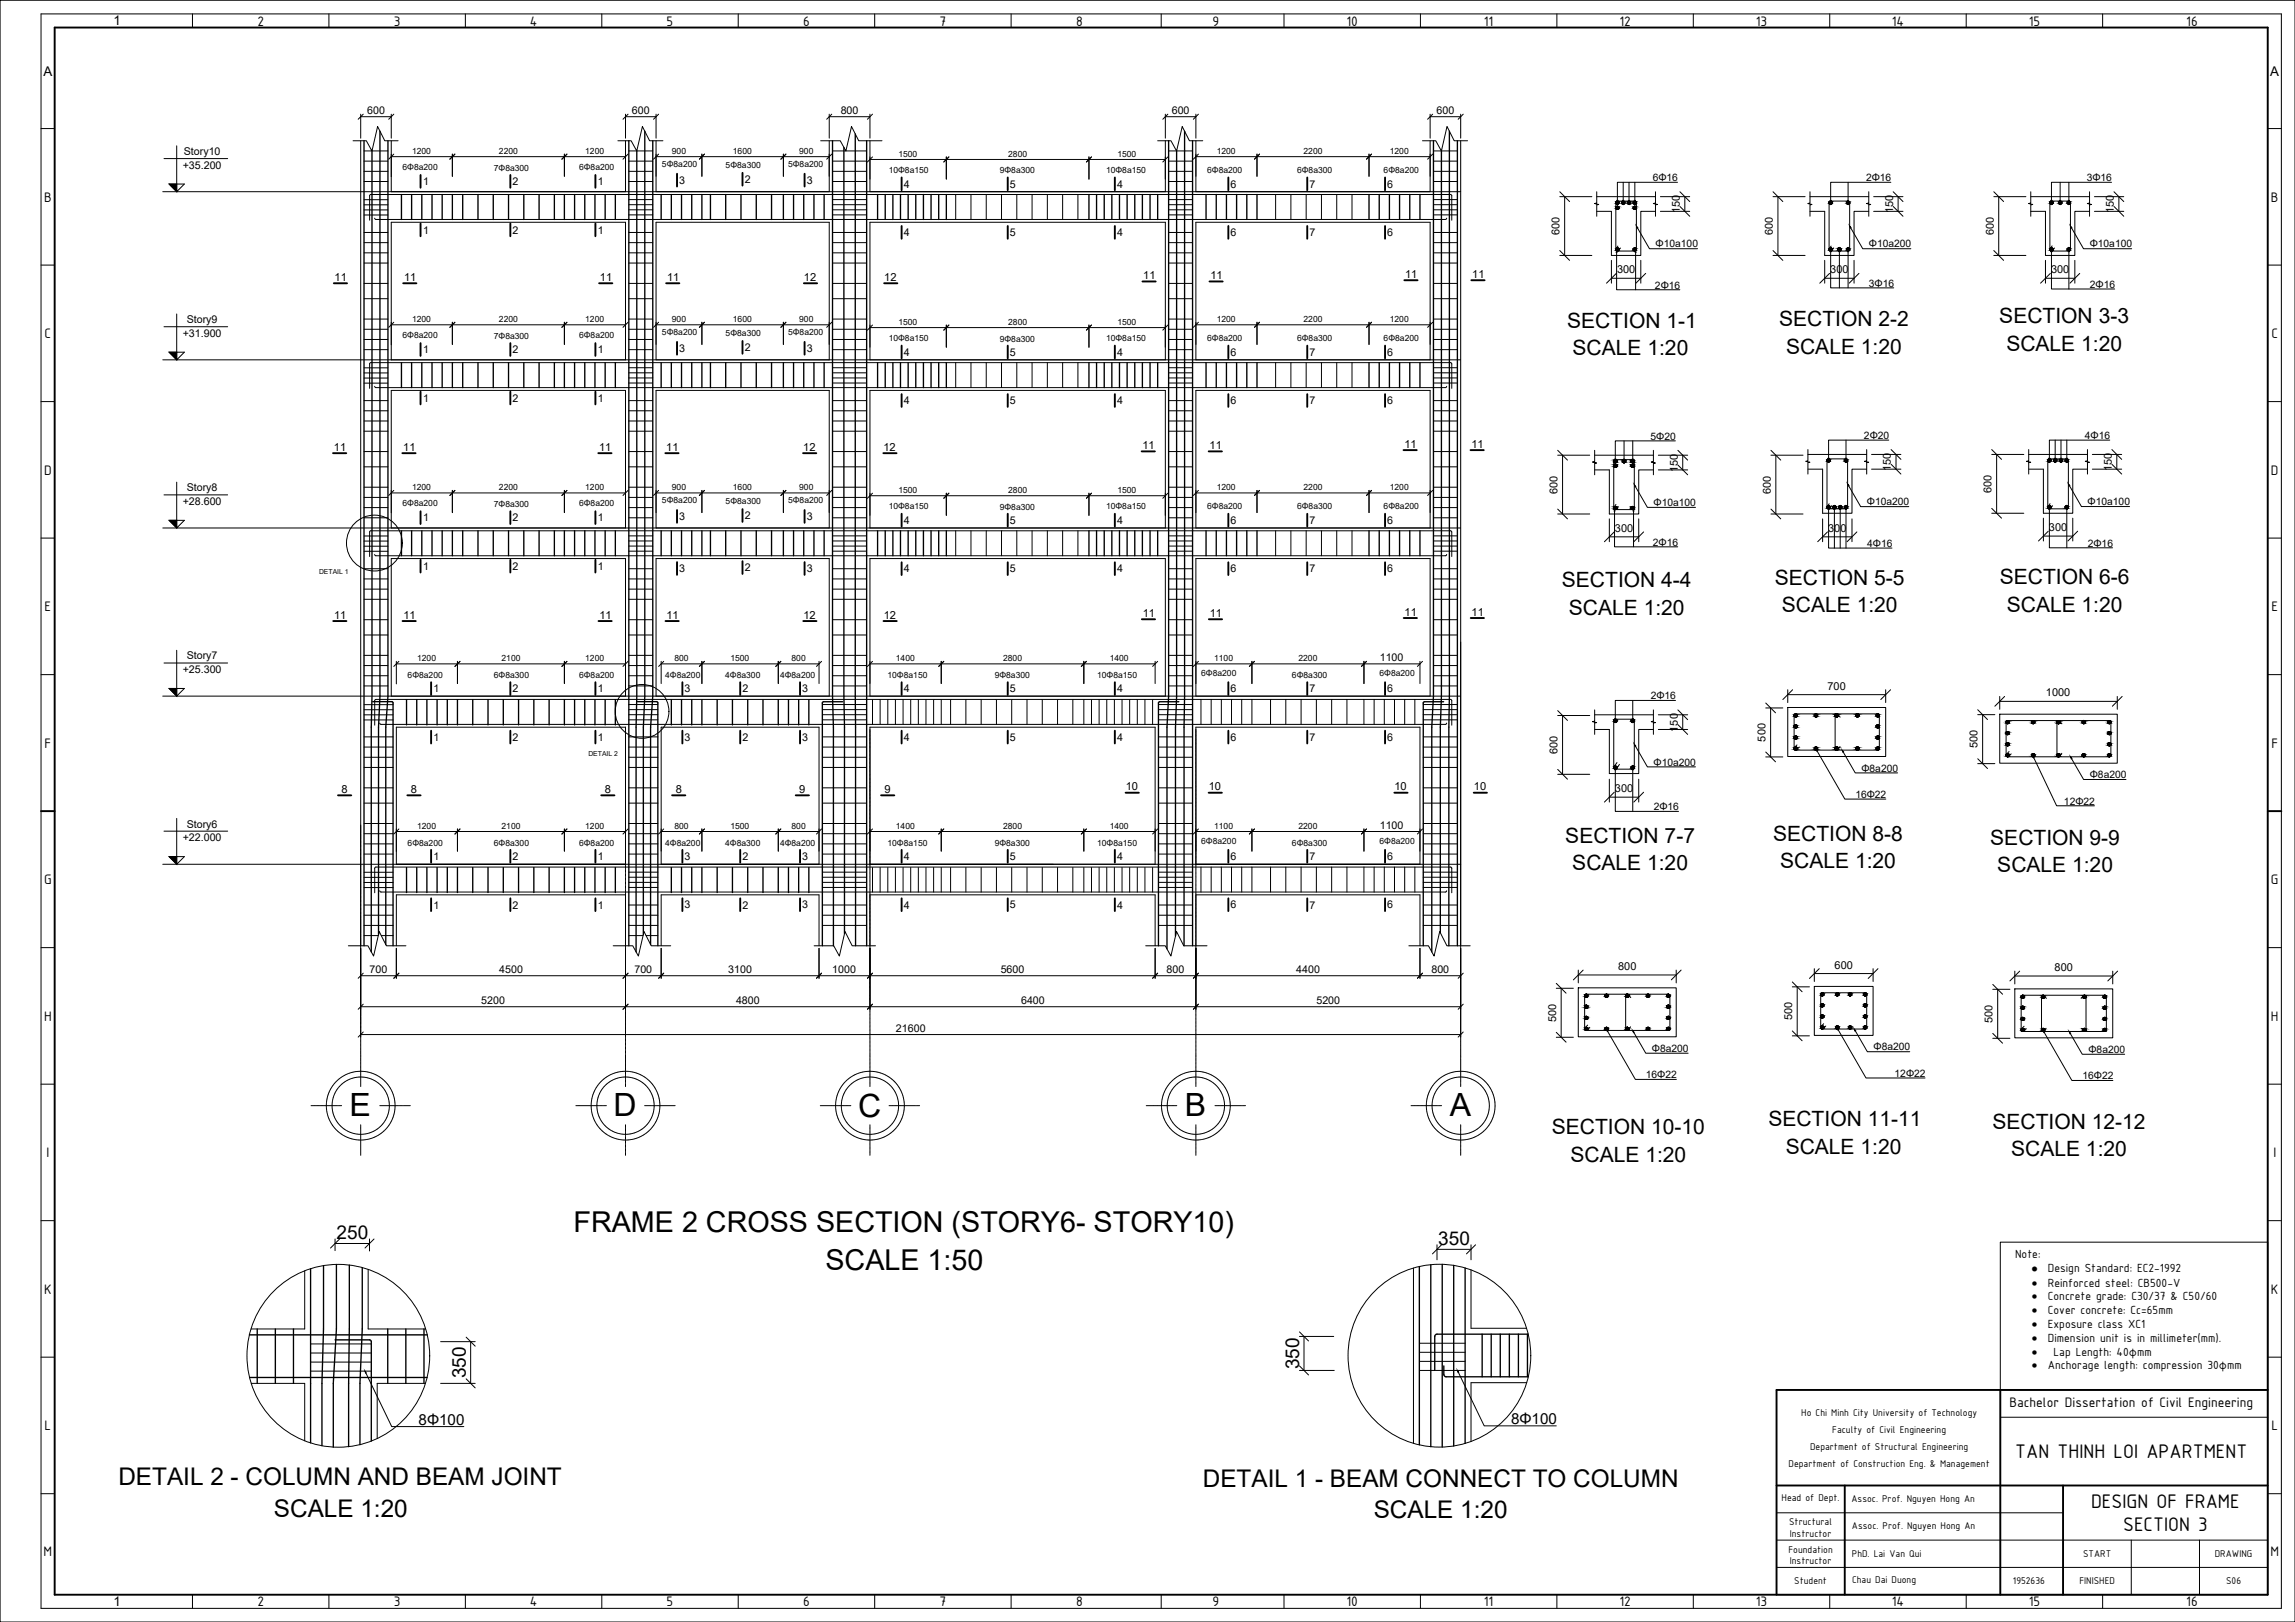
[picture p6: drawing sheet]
<svg xmlns="http://www.w3.org/2000/svg" width="841mm" height="594mm" viewBox="0 0 841 594" stroke-linecap="round" stroke-linejoin="round" font-family="sans-serif">
<defs><g id="words">
<g font-size="11.7">
<text x="128.1" y="408.8">E</text>
<text x="224.8" y="408.8">D</text>
<text x="314.5" y="409">C</text>
<text x="434.2" y="408.8">B</text>
<text x="531.4" y="408.8">A</text>
</g>
<g font-size="10.5">
<text x="210.2" y="451.4">FRAME 2 CROSS SECTION (STORY6- STORY10)</text>
<text x="302.5" y="465">SCALE 1:50</text>
</g>
<g font-size="8.9">
<text x="43.4" y="543.9">DETAIL 2 - COLUMN AND BEAM JOINT</text>
<text x="440.8" y="544.5">DETAIL 1 - BEAM CONNECT TO COLUMN</text>
<text x="100.4" y="555.4">SCALE 1:20</text>
<text x="503.4" y="556.1">SCALE 1:20</text>
</g>
<g font-size="7.8">
<text x="738.5" y="534.1">TAN THINH LOI APARTMENT</text>
<text x="766.3" y="552.4">DESIGN OF FRAME</text>
<text x="778" y="560.8">SECTION 3</text>
</g>
<g font-size="7.7">
<text x="652" y="119.5">SECTION 2-2</text>
<text x="732.7" y="118.4">SECTION 3-3</text>
<text x="574.3" y="120.2">SECTION 1-1</text>
<text x="576.3" y="130.2">SCALE 1:20</text>
<text x="654.5" y="129.5">SCALE 1:20</text>
<text x="735.2" y="128.4">SCALE 1:20</text>
<text x="572.4" y="215.2">SECTION 4-4</text>
<text x="650.4" y="214.2">SECTION 5-5</text>
<text x="732.8" y="214">SECTION 6-6</text>
<text x="574.9" y="225.1">SCALE 1:20</text>
<text x="653" y="224.2">SCALE 1:20</text>
<text x="735.4" y="224">SCALE 1:20</text>
<text x="573.6" y="308.8">SECTION 7-7</text>
<text x="649.8" y="307.9">SECTION 8-8</text>
<text x="729.4" y="309.5">SECTION 9-9</text>
<text x="652.4" y="317.9">SCALE 1:20</text>
<text x="576.2" y="318.8">SCALE 1:20</text>
<text x="731.9" y="319.5">SCALE 1:20</text>
<text x="648" y="412.6">SECTION 11-11</text>
<text x="730.2" y="413.4">SECTION 12-12</text>
<text x="568.7" y="415.5">SECTION 10-10</text>
<text x="575.5" y="425.5">SCALE 1:20</text>
<text x="654.4" y="422.6">SCALE 1:20</text>
<text x="737" y="423.3">SCALE 1:20</text>
</g>
<g font-size="7">
<text x="123.4" y="453.7">250</text>
<text x="527" y="455.8">350</text>
<text x="476.1" y="501.5" transform="rotate(-90 476.1 501.5)">350</text>
<text x="170.7" y="504.8" transform="rotate(-90 170.7 504.8)">350</text>
</g>
<g font-size="5.6">
<text x="153.4" y="521.8">8Φ100</text>
<text x="553.7" y="521.6">8Φ100</text>
</g>
<g font-size="5.4">
<text x="94.3" y="9.3">2</text>
<text x="144.3" y="9.3">3</text>
<text x="194.1" y="9.3">4</text>
<text x="244.3" y="9.3">5</text>
<text x="294.3" y="9.3">6</text>
<text x="344.3" y="9.3">7</text>
<text x="394.3" y="9.3">8</text>
<text x="444.3" y="9.3">9</text>
<text x="493.4" y="9.3">10</text>
<text x="543.8" y="9.3">11</text>
<text x="593.4" y="9.3">12</text>
<text x="643.4" y="9.3">13</text>
<text x="693.3" y="9.3">14</text>
<text x="743.4" y="9.3">15</text>
<text x="801.2" y="9.4">16</text>
<text x="16.1" y="73.8">B</text>
<text x="832.2" y="73.8">B</text>
<text x="16.3" y="123.8">C</text>
<text x="832.4" y="123.8">C</text>
<text x="16.1" y="173.8">D</text>
<text x="832.2" y="173.8">D</text>
<text x="16.3" y="223.8">E</text>
<text x="832.4" y="223.8">E</text>
<text x="16.3" y="273.8">F</text>
<text x="832.4" y="273.8">F</text>
<text x="16.1" y="323.8">G</text>
<text x="832.2" y="323.8">G</text>
<text x="16.1" y="373.8">H</text>
<text x="832.2" y="373.8">H</text>
<text x="17" y="423.8">I</text>
<text x="833.1" y="423.8">I</text>
<text x="16.1" y="473.8">K</text>
<text x="832.2" y="473.8">K</text>
<text x="736.4" y="515.3">Bachelor Dissertation of Civil Engineering</text>
<text x="16.3" y="523.8">L</text>
<text x="832.4" y="523.8">L</text>
<text x="16" y="569.8">M</text>
<text x="832" y="569.8">M</text>
<text x="94.3" y="588.3">2</text>
<text x="144.3" y="588.3">3</text>
<text x="194.1" y="588.3">4</text>
<text x="244.3" y="588.3">5</text>
<text x="294.3" y="588.3">6</text>
<text x="344.3" y="588.3">7</text>
<text x="394.3" y="588.3">8</text>
<text x="444.3" y="588.3">9</text>
<text x="493.4" y="588.3">10</text>
<text x="543.8" y="588.3">11</text>
<text x="593.4" y="588.3">12</text>
<text x="643.4" y="588.3">13</text>
<text x="693.3" y="588.3">14</text>
<text x="743.4" y="588.3">15</text>
<text x="801.2" y="588.3">16</text>
</g>
<text font-size="5.1" x="744.5" y="466.1">·</text>
<g font-size="4.9">
<text x="41.6" y="9.3">1</text>
<text x="15.9" y="27.8">A</text>
<text x="832" y="27.8">A</text>
<text x="41.6" y="588.4">1</text>
</g>
<g font-size="4.7">
<text x="738.4" y="460.6">Note:</text>
<text x="750.5" y="465.9">Design Standard: EC2-1992</text>
<text x="750.5" y="471.3">Reinforced steel: CB500-V</text>
<text x="750.5" y="476.3">Concrete grade: C30/37 &amp; C50/60</text>
<text x="750.5" y="481.3">Cover concrete: Cc=65mm</text>
<text x="750.5" y="486.3">Exposure class XC1</text>
<text x="750.5" y="491.6">Dimension unit is in millimeter(mm).</text>
<text x="752.5" y="496.6">Lap Length: 40ɸmm</text>
<text x="750.5" y="501.6">Anchorage length: compression 30ɸmm</text>
</g>
<g font-size="4.4">
<text x="744.5" y="471.3">·</text>
<text x="744.5" y="476.3">·</text>
<text x="744.5" y="481.3">·</text>
<text x="744.5" y="486.3">·</text>
<text x="744.5" y="491.6">·</text>
<text x="744.5" y="496.6">·</text>
<text x="744.5" y="501.6">·</text>
</g>
<g font-size="4.1">
<text x="514.9" y="101.7">11</text>
<text x="539.5" y="101.7">11</text>
<text x="122.6" y="102.9">11</text>
<text x="148.1" y="102.9">11</text>
<text x="219.9" y="102.9">11</text>
<text x="244.4" y="102.9">11</text>
<text x="294.6" y="102.9">12</text>
<text x="324.1" y="102.9">12</text>
<text x="419" y="102.2">11</text>
<text x="443.6" y="102.2">11</text>
<text x="122.3" y="165.1">11</text>
<text x="147.8" y="165.1">11</text>
<text x="219.6" y="165.1">11</text>
<text x="244.1" y="165.1">11</text>
<text x="294.3" y="165.1">12</text>
<text x="323.8" y="165.1">12</text>
<text x="418.7" y="164.4">11</text>
<text x="443.3" y="164.4">11</text>
<text x="514.6" y="164">11</text>
<text x="539.2" y="164">11</text>
<text x="122.4" y="226.6">11</text>
<text x="147.8" y="226.6">11</text>
<text x="219.6" y="226.6">11</text>
<text x="244.2" y="226.6">11</text>
<text x="294.4" y="226.6">12</text>
<text x="323.8" y="226.6">12</text>
<text x="418.7" y="225.9">11</text>
<text x="443.3" y="225.9">11</text>
<text x="514.7" y="225.5">11</text>
<text x="539.3" y="225.5">11</text>
<text x="125.2" y="290.4">8</text>
<text x="150.6" y="290.4">8</text>
<text x="221.6" y="290.4">8</text>
<text x="247.6" y="290.4">8</text>
<text x="292.9" y="290.4">9</text>
<text x="324.2" y="290.4">9</text>
<text x="412.5" y="289.4">10</text>
<text x="443" y="289.4">10</text>
<text x="511" y="289.4">10</text>
<text x="540.1" y="289.4">10</text>
</g>
<g font-size="4">
<text x="615.6" y="78.2" transform="rotate(-90 615.6 78.2)">150</text>
<text x="693.7" y="78.2" transform="rotate(-90 693.7 78.2)">150</text>
<text x="774.6" y="78.2" transform="rotate(-90 774.6 78.2)">150</text>
<text x="571.5" y="86.1" transform="rotate(-90 571.5 86.1)">600</text>
<text x="649.7" y="86.1" transform="rotate(-90 649.7 86.1)">600</text>
<text x="730.6" y="86.1" transform="rotate(-90 730.6 86.1)">600</text>
<text x="592.6" y="100.1">300</text>
<text x="670.7" y="100.1">300</text>
<text x="751.6" y="100.1">300</text>
<text x="614.8" y="172.9" transform="rotate(-90 614.8 172.9)">150</text>
<text x="693" y="172.6" transform="rotate(-90 693 172.6)">150</text>
<text x="773.9" y="172.6" transform="rotate(-90 773.9 172.6)">150</text>
<text x="570.8" y="180.8" transform="rotate(-90 570.8 180.8)">600</text>
<text x="648.9" y="180.8" transform="rotate(-90 648.9 180.8)">600</text>
<text x="729.8" y="180.5" transform="rotate(-90 729.8 180.5)">600</text>
<text x="591.8" y="194.8">300</text>
<text x="670" y="194.8">300</text>
<text x="750.9" y="194.5">300</text>
<text x="669.7" y="252.6">700</text>
<text x="749.8" y="255">1000</text>
<text x="614.8" y="268" transform="rotate(-90 614.8 268)">150</text>
<text x="647" y="271.6" transform="rotate(-90 647 271.6)">500</text>
<text x="724.7" y="274" transform="rotate(-90 724.7 274)">500</text>
<text x="570.8" y="276.2" transform="rotate(-90 570.8 276.2)">600</text>
<text x="591.8" y="290.1">300</text>
<text x="593" y="355.3">800</text>
<text x="672.3" y="354.7">600</text>
<text x="752.9" y="355.6">800</text>
<text x="570.3" y="374.3" transform="rotate(-90 570.3 374.3)">500</text>
<text x="656.8" y="373.8" transform="rotate(-90 656.8 373.8)">500</text>
<text x="730.2" y="374.7" transform="rotate(-90 730.2 374.7)">500</text>
</g>
<g font-size="3.9">
<text x="134.5" y="41.8">600</text>
<text x="231.6" y="41.8">600</text>
<text x="308.1" y="41.8">800</text>
<text x="429.4" y="41.8">600</text>
<text x="526.4" y="41.8">600</text>
<text x="67.4" y="56.8">Story10</text>
<text x="67" y="61.8">+35.200</text>
<text x="155" y="67.8">1</text>
<text x="187.9" y="67.8">2</text>
<text x="219.1" y="67.8">1</text>
<text x="248.9" y="67.4">3</text>
<text x="272.9" y="67">2</text>
<text x="295.6" y="67.4">3</text>
<text x="331.3" y="68.7">4</text>
<text x="370.1" y="68.7">5</text>
<text x="409.4" y="68.7">4</text>
<text x="450.9" y="68.7">6</text>
<text x="479.8" y="68.7">7</text>
<text x="508.4" y="68.7">6</text>
<text x="155" y="85.6">1</text>
<text x="187.9" y="85.6">2</text>
<text x="219.1" y="85.6">1</text>
<text x="331.3" y="86.5">4</text>
<text x="370.1" y="86.5">5</text>
<text x="409.4" y="86.5">4</text>
<text x="450.9" y="86.5">6</text>
<text x="479.8" y="86.5">7</text>
<text x="508.4" y="86.5">6</text>
<text x="68.4" y="118.3">Story9</text>
<text x="67" y="123.4">+31.900</text>
<text x="155" y="129.4">1</text>
<text x="187.9" y="129.4">2</text>
<text x="219.1" y="129.4">1</text>
<text x="248.9" y="128.9">3</text>
<text x="272.9" y="128.6">2</text>
<text x="295.6" y="128.9">3</text>
<text x="331.3" y="130.3">4</text>
<text x="370.1" y="130.3">5</text>
<text x="409.4" y="130.3">4</text>
<text x="450.9" y="130.3">6</text>
<text x="479.8" y="130.3">7</text>
<text x="508.4" y="130.3">6</text>
<text x="155" y="147.2">1</text>
<text x="187.9" y="147.2">2</text>
<text x="219.1" y="147.2">1</text>
<text x="331.3" y="148.1">4</text>
<text x="370.1" y="148.1">5</text>
<text x="409.4" y="148.1">4</text>
<text x="450.9" y="148.1">6</text>
<text x="479.8" y="148.1">7</text>
<text x="508.4" y="148.1">6</text>
<text x="68.4" y="179.9">Story8</text>
<text x="67" y="185">+28.600</text>
<text x="155" y="191">1</text>
<text x="187.9" y="191">2</text>
<text x="219.1" y="191">1</text>
<text x="248.9" y="190.5">3</text>
<text x="272.9" y="190.2">2</text>
<text x="295.6" y="190.5">3</text>
<text x="331.3" y="191.9">4</text>
<text x="370.1" y="191.9">5</text>
<text x="409.4" y="191.9">4</text>
<text x="450.9" y="191.9">6</text>
<text x="479.8" y="191.9">7</text>
<text x="508.4" y="191.9">6</text>
<text x="155" y="208.8">1</text>
<text x="187.9" y="208.8">2</text>
<text x="219.1" y="208.8">1</text>
<text x="248.9" y="209.6">3</text>
<text x="272.9" y="209.3">2</text>
<text x="295.6" y="209.6">3</text>
<text x="331.3" y="209.7">4</text>
<text x="370.1" y="209.6">5</text>
<text x="409.4" y="209.7">4</text>
<text x="450.9" y="209.7">6</text>
<text x="479.8" y="209.7">7</text>
<text x="508.4" y="209.7">6</text>
<text x="68.4" y="241.5">Story7</text>
<text x="505.6" y="242.2">1100</text>
<text x="67" y="246.5">+25.300</text>
<text x="158.9" y="253.6">1</text>
<text x="187.9" y="253.6">2</text>
<text x="219.1" y="253.6">1</text>
<text x="250.9" y="253.6">3</text>
<text x="272.1" y="253.6">2</text>
<text x="294" y="253.6">3</text>
<text x="331.3" y="253.6">4</text>
<text x="370.1" y="253.6">5</text>
<text x="409.4" y="253.6">4</text>
<text x="450.9" y="253.6">6</text>
<text x="479.8" y="253.6">7</text>
<text x="508.4" y="253.6">6</text>
<text x="158.9" y="271.4">1</text>
<text x="187.9" y="271.4">2</text>
<text x="219.1" y="271.4">1</text>
<text x="250.9" y="271.3">3</text>
<text x="272.1" y="271.4">2</text>
<text x="294" y="271.3">3</text>
<text x="331.3" y="271.4">4</text>
<text x="370.1" y="271.3">5</text>
<text x="409.4" y="271.4">4</text>
<text x="450.9" y="271.3">6</text>
<text x="479.8" y="271.4">7</text>
<text x="508.4" y="271.3">6</text>
<text x="68.4" y="303.1">Story6</text>
<text x="505.6" y="303.6">1100</text>
<text x="67" y="308.1">+22.000</text>
<text x="158.9" y="315">1</text>
<text x="187.9" y="315">2</text>
<text x="219.1" y="315">1</text>
<text x="250.9" y="315">3</text>
<text x="272.1" y="315">2</text>
<text x="294" y="315">3</text>
<text x="331.3" y="315">4</text>
<text x="370.1" y="315">5</text>
<text x="409.4" y="315">4</text>
<text x="450.9" y="315">6</text>
<text x="479.8" y="315">7</text>
<text x="508.4" y="315">6</text>
<text x="158.9" y="332.8">1</text>
<text x="187.9" y="332.8">2</text>
<text x="219.1" y="332.8">1</text>
<text x="250.9" y="332.7">3</text>
<text x="272.1" y="332.8">2</text>
<text x="294" y="332.7">3</text>
<text x="331.3" y="332.8">4</text>
<text x="370.1" y="332.7">5</text>
<text x="409.4" y="332.8">4</text>
<text x="450.9" y="332.7">6</text>
<text x="479.8" y="332.8">7</text>
<text x="508.4" y="332.7">6</text>
<text x="135.5" y="356.4">700</text>
<text x="183" y="356.4">4500</text>
<text x="232.5" y="356.4">700</text>
<text x="266.9" y="356.4">3100</text>
<text x="305" y="356.4">1000</text>
<text x="366.7" y="356.4">5600</text>
<text x="427.5" y="356.4">800</text>
<text x="475" y="356.4">4400</text>
<text x="524.6" y="356.4">800</text>
<text x="176.4" y="367.7">5200</text>
<text x="269.7" y="367.7">4800</text>
<text x="374.2" y="367.7">6400</text>
<text x="482.4" y="367.7">5200</text>
<text x="328.3" y="377.9">21600</text>
<text x="660.1" y="518.5">Ho Chi Minh City University of Technology</text>
<text x="671.5" y="524.8">Faculty of Civil Engineering</text>
<text x="663.3" y="531">Department of Structural Engineering</text>
<text x="655.5" y="537.3">Department of Construction Eng. &amp; Management</text>
<text x="652.9" y="549.8">Head of Dept.</text>
<text x="678.5" y="550">Assoc. Prof. Nguyen Hong An</text>
<text x="655.7" y="558.6">Structural</text>
<text x="655.9" y="562.8">Instructor</text>
<text x="678.7" y="560">Assoc. Prof. Nguyen Hong An</text>
<text x="655.4" y="568.6">Foundation</text>
<text x="655.9" y="572.8">Instructor</text>
<text x="678.7" y="570.4">PhD. Lai Van Qui</text>
<text x="763.4" y="570.3">START</text>
<text x="811.7" y="570.3">DRAWING</text>
<text x="657.5" y="580.3">Student</text>
<text x="678.7" y="580">Chau Dai Duong</text>
<text x="737.7" y="580.3">1952636</text>
<text x="762" y="580.3">FINISHED</text>
<text x="815.8" y="580.3">S06</text>
</g>
<g font-size="3.8">
<text x="605.6" y="66.3">6Φ16</text>
<text x="683.8" y="66.3">2Φ16</text>
<text x="764.7" y="66.3">3Φ16</text>
<text x="606.7" y="90.6">Φ10a100</text>
<text x="684.9" y="90.6">Φ10a200</text>
<text x="765.8" y="90.6">Φ10a100</text>
<text x="606.5" y="105.7">2Φ16</text>
<text x="684.9" y="105">3Φ16</text>
<text x="765.8" y="105.4">2Φ16</text>
<text x="604.9" y="161">5Φ20</text>
<text x="683.1" y="160.7">2Φ20</text>
<text x="764" y="160.7">4Φ16</text>
<text x="606" y="185.4">Φ10a100</text>
<text x="684.1" y="185.1">Φ10a200</text>
<text x="765" y="185.1">Φ10a100</text>
<text x="605.7" y="199.8">2Φ16</text>
<text x="684.2" y="200.3">4Φ16</text>
<text x="765.1" y="200.2">2Φ16</text>
<text x="604.9" y="256.1">2Φ16</text>
<text x="606" y="280.4">Φ10a200</text>
<text x="682.1" y="282.6">Φ8a200</text>
<text x="765.8" y="285">Φ8a200</text>
<text x="679.9" y="292.2">16Φ22</text>
<text x="606" y="296.7">2Φ16</text>
<text x="756.4" y="294.7">12Φ22</text>
<text x="605.4" y="385.3">Φ8a200</text>
<text x="686.6" y="384.8">Φ8a200</text>
<text x="765.3" y="385.7">Φ8a200</text>
<text x="603.2" y="394.9">16Φ22</text>
<text x="694.3" y="394.4">12Φ22</text>
<text x="763.1" y="395.3">16Φ22</text>
</g>
<g font-size="3.1">
<text x="151" y="56.4">1200</text>
<text x="182.9" y="56.4">2200</text>
<text x="214.5" y="56.4">1200</text>
<text x="246.2" y="56.4">900</text>
<text x="268.6" y="56.4">1600</text>
<text x="292.9" y="56.4">900</text>
<text x="329.2" y="57.4">1500</text>
<text x="369.5" y="57.4">2800</text>
<text x="409.5" y="57.4">1500</text>
<text x="445.9" y="56.4">1200</text>
<text x="477.7" y="56.4">2200</text>
<text x="509.3" y="56.4">1200</text>
<text x="147.5" y="62.3">6Φ8a200</text>
<text x="181" y="62.6">7Φ8a300</text>
<text x="212.2" y="62.3">6Φ8a200</text>
<text x="242.6" y="61.2">5Φ8a200</text>
<text x="265.9" y="61.5">5Φ8a300</text>
<text x="288.8" y="61.2">5Φ8a200</text>
<text x="325.7" y="63.4">10Φ8a150</text>
<text x="366.4" y="63.5">9Φ8a300</text>
<text x="405.3" y="63.4">10Φ8a150</text>
<text x="442.4" y="63.2">6Φ8a200</text>
<text x="475.3" y="63.4">6Φ8a300</text>
<text x="507.1" y="63.2">6Φ8a200</text>
<text x="151" y="118">1200</text>
<text x="182.9" y="118">2200</text>
<text x="214.5" y="118">1200</text>
<text x="246.2" y="118">900</text>
<text x="268.6" y="118">1600</text>
<text x="292.9" y="118">900</text>
<text x="329.2" y="119">1500</text>
<text x="369.5" y="119">2800</text>
<text x="409.5" y="119">1500</text>
<text x="445.9" y="118">1200</text>
<text x="477.7" y="118">2200</text>
<text x="509.3" y="118">1200</text>
<text x="147.5" y="123.9">6Φ8a200</text>
<text x="181" y="124.2">7Φ8a300</text>
<text x="212.2" y="123.9">6Φ8a200</text>
<text x="242.6" y="122.8">5Φ8a200</text>
<text x="265.9" y="123.1">5Φ8a300</text>
<text x="288.8" y="122.8">5Φ8a200</text>
<text x="325.7" y="125">10Φ8a150</text>
<text x="366.4" y="125.1">9Φ8a300</text>
<text x="405.3" y="125">10Φ8a150</text>
<text x="442.4" y="124.8">6Φ8a200</text>
<text x="475.3" y="125">6Φ8a300</text>
<text x="507.1" y="124.8">6Φ8a200</text>
<text x="151" y="179.6">1200</text>
<text x="182.9" y="179.6">2200</text>
<text x="214.5" y="179.6">1200</text>
<text x="246.2" y="179.6">900</text>
<text x="268.6" y="179.6">1600</text>
<text x="292.9" y="179.6">900</text>
<text x="445.9" y="179.6">1200</text>
<text x="477.7" y="179.6">2200</text>
<text x="509.3" y="179.6">1200</text>
<text x="147.5" y="185.5">6Φ8a200</text>
<text x="181" y="185.8">7Φ8a300</text>
<text x="212.2" y="185.5">6Φ8a200</text>
<text x="242.6" y="184.4">5Φ8a200</text>
<text x="265.9" y="184.7">5Φ8a300</text>
<text x="288.8" y="184.4">5Φ8a200</text>
<text x="329.2" y="180.6">1500</text>
<text x="369.5" y="180.6">2800</text>
<text x="409.5" y="180.6">1500</text>
<text x="325.7" y="186.6">10Φ8a150</text>
<text x="366.4" y="186.7">9Φ8a300</text>
<text x="405.3" y="186.6">10Φ8a150</text>
<text x="442.4" y="186.4">6Φ8a200</text>
<text x="475.3" y="186.6">6Φ8a300</text>
<text x="507.1" y="186.4">6Φ8a200</text>
<text x="152.9" y="242.2">1200</text>
<text x="183.8" y="242.2">2100</text>
<text x="214.5" y="242.2">1200</text>
<text x="247.2" y="242.2">800</text>
<text x="267.6" y="242.2">1500</text>
<text x="290.1" y="242.2">800</text>
<text x="328.3" y="242.2">1400</text>
<text x="367.6" y="242.2">2800</text>
<text x="406.7" y="242.2">1400</text>
<text x="444.9" y="242.2">1100</text>
<text x="475.8" y="242.2">2200</text>
<text x="149.4" y="248.4">6Φ8a200</text>
<text x="181" y="248.4">6Φ8a300</text>
<text x="212.2" y="248.4">6Φ8a200</text>
<text x="243.8" y="248.4">4Φ8a200</text>
<text x="265.7" y="248.4">4Φ8a300</text>
<text x="285.8" y="248.4">4Φ8a200</text>
<text x="325.2" y="248.4">10Φ8a150</text>
<text x="364.5" y="248.4">9Φ8a300</text>
<text x="402" y="248.4">10Φ8a150</text>
<text x="440.2" y="247.8">6Φ8a200</text>
<text x="473.5" y="248.4">6Φ8a300</text>
<text x="505.5" y="247.8">6Φ8a200</text>
<text x="152.9" y="303.6">1200</text>
<text x="183.8" y="303.6">2100</text>
<text x="214.5" y="303.6">1200</text>
<text x="247.2" y="303.6">800</text>
<text x="267.6" y="303.6">1500</text>
<text x="290.1" y="303.6">800</text>
<text x="328.3" y="303.6">1400</text>
<text x="367.6" y="303.6">2800</text>
<text x="406.7" y="303.6">1400</text>
<text x="444.9" y="303.6">1100</text>
<text x="475.8" y="303.6">2200</text>
<text x="149.4" y="309.8">6Φ8a200</text>
<text x="181" y="309.8">6Φ8a300</text>
<text x="212.2" y="309.8">6Φ8a200</text>
<text x="243.8" y="309.8">4Φ8a200</text>
<text x="265.7" y="309.8">4Φ8a300</text>
<text x="285.8" y="309.8">4Φ8a200</text>
<text x="325.2" y="309.8">10Φ8a150</text>
<text x="364.5" y="309.8">9Φ8a300</text>
<text x="402" y="309.8">10Φ8a150</text>
<text x="440.2" y="309.2">6Φ8a200</text>
<text x="473.5" y="309.8">6Φ8a300</text>
<text x="505.5" y="309.2">6Φ8a200</text>
</g>
<g font-size="2.5">
<text x="116.9" y="210.2">DETAIL 1</text>
<text x="215.6" y="276.9">DETAIL 2</text>
</g>
</g></defs>
<!-- layer: 0 -->
<path d="M20 10.1h811v574h-811zM15 297.1h5M831 297.1h5M733 509.1v75M831 509.1h-180v75M651 544.1h180M676 544.1v40M756 544.1v40" fill="none" stroke="#000" stroke-width=".7"/>
<g fill="none" stroke="#000" stroke-width=".37">
<path d="M0 .1h841v594h-841zM15 5.1h821v584h-821zM70.5 5.1v5M120.5 5.1v5M170.5 5.1v5M220.5 5.1v5M270.5 5.1v5M320.5 5.1v5M370.5 5.1v5M425.5 5.1v5M470.5 5.1v5M520.5 5.1v5"/>
<path d="M570.5 5.1v5M620.5 5.1v5M670.5 5.1v5M720.5 5.1v5M770.5 5.1v5M15 47.1h5M831 47.1h5M15 97.1h5M831 97.1h5M15 147.1h5M831 147.1h5M15 197.1h5"/>
<path d="M831 197.1h5M15 247.1h5M831 247.1h5M15 347.1h5M831 347.1h5M15 397.1h5M831 397.1h5M15 447.1h5M733 455h98v54.1h-98zM831 447.1h5M15 497.1h5M831 497.1h5"/>
<path d="M733 519.1h98M831 509.1v75h-180M15 547.1h5M651 554.1h105M831 547.1h5M651 574.1h180M651 564.1h180M781 564.1v20M806 564.1v20M70.5 584.1v5M120.5 584.1v5M170.5 584.1v5"/>
<path d="M220.5 584.1v5M270.5 584.1v5M320.5 584.1v5M370.5 584.1v5M425.5 584.1v5M470.5 584.1v5M520.5 584.1v5M570.5 584.1v5M620.5 584.1v5M670.5 584.1v5M720.5 584.1v5M770.5 584.1v5"/>
</g>
<!-- layer: 2. Text -->
<g fill="none" stroke="#000" stroke-width=".37">
<circle cx="124" cy="496.6" r="33.5"/>
<circle cx="527.5" cy="496.5" r="33.5"/>
</g>
<!-- layer: 5. Visible -->
<g fill="none" stroke="#000" stroke-width=".37">
<path d="M132.2 51.6v294.8M143.4 51.6v18.6h85.8v-18.6M240.4 51.6v18.6h63.5v-18.6M318.8 51.6v18.6h108.2v-18.6M438.2 51.6v18.6h85.9v-18.6M535.3 51.6v294.8M143.4 81.4h85.8v50.4h-85.8zM240.4 81.4h63.5v50.4h-63.5zM318.8 81.4h108.2v50.4h-108.2zM438.2 81.4h85.9v50.4h-85.9zM143.4 143h85.8v50.4h-85.8zM240.4 143h63.5v50.4h-63.5z"/>
<path d="M318.8 143h108.2v50.4h-108.2zM438.2 143h85.9v50.4h-85.9zM143.4 204.6h85.8v50.4h-85.8zM240.4 204.6h63.5v50.4h-63.5zM318.8 204.6h108.2v50.4h-108.2zM438.2 204.6h85.9v50.4h-85.9zM145.2 266.3h84v50.3h-84zM242.3 266.4l57.8-.1v50.3h-57.8zM318.8 266.3h104.5v50.3h-104.5zM438.2 266.3h82.2v50.3h-82.2zM145.2 346.4v-18.7h84v18.7M242.3 346.4v-18.7h57.8v18.7"/>
<path d="M318.8 346.4v-18.7h104.5v18.7M438.2 346.4v-18.7h82.2v18.7M111.7 465.5v21.3h-19.7M134.9 464.9v21.9h21.1M518 464.4v64.2M539.1 465.1v21.4h20.3M92.1 506.7h19.6v21M155.9 506.7h-17.7v20.2M559.5 506.4h-20.4v21.6"/>
</g>
<!-- layer: 7.1.1 Beam rebar main -->
<g fill="none" stroke="#000" stroke-width=".5">
<path d="M133.4 51.6v294.8M136.3 55.3l-.2 293.3M139.2 48.1v206.9l-.5 11.3v76M142.2 51.6v203.4l-.8 11.3v79.7M230.4 51.6v294.8M233.4 55.3l-.3 293.3M236.3 48.1v206.9l-.5 11.3v76M239.2 51.6v203.4l-.8 11.3v79.7M305.1 51.6v203.4l.3 11.3v80.1M309.3 54l.2 288M313.4 49.1l.1 297.3M317.6 51.6v294.8"/>
<path d="M428.3 51.6v203.4l-.7 11.3v81.2M431.2 55.3v199.7l-.4 11.3v76.5M434.1 48.1l-.2 298.3M437 51.6v294.8M525.3 51.6v203.4l-.6 11.3v82.3M528.2 55.3v199.7l-.4 11.3v75.3M531.1 48.1l-.2 298.3M534.1 51.6v294.8M136.6 257h7l.4 .4v89M233.6 257h7l.5 .4v89M301.4 257.5v88.9M308.8 257h-7l-.5 .5"/>
<path d="M424.5 257.5v88.9M432 257h-7l-.5 .5M521.6 257.5v88.9M529 257h-7l-.4 .5M680.8 261.5h-.4M763.7 263.9l-.3 .1M113.8 464.7v63.8M118.6 463.6v23.2l-.6 19.9v22.8M123.3 463.1v23.7l-1.2 19.9v23.3M128 463.4l-.2 66.5M132.8 464.3v22.5l-.9 19.9v22.4M520.1 463.9v65.3"/>
<path d="M524.3 463.2v66.7M528.5 463.1v66.9M532.7 463.5v66.1M536.9 464.4v64.3M91.4 488.9h65.2M122.8 490.7h12.6M135.4 490.7l.5 .2 .2 .5v36.4M560 488.7h-33.7l-.5 .8v12.4M91.5 504.5h65M529.1 500.3l.1 3.4 .7 .6h30.2"/>
</g>
<!-- layer: 11. Beam visible -->
<path d="M94.3 486.8v19.9M100.9 486.8v19.9M107.5 486.8v19.9M142.1 486.8v19.9M148.7 486.8v19.9M155.4 486.8v19.9" fill="none" stroke="#000" stroke-width=".5"/>
<!-- layer: kata_thep dai -->
<g fill="none" stroke="#000" stroke-width=".37">
<path d="M129.4 51.6h4.8l2.1 3.7 2.1-9 2.6 5.3h4.9M226.4 51.6h4.9l2 3.7 2.1-9 2.7 5.3h4.8M300.7 51.6h7.2l2.1 3.7 2-9 2.7 5.3h8.5M424.2 51.6h4.9l2.1 3.7 2-9 2.7 5.3h4.9M521.3 51.6h4.8l2.1 3.7 2.1-9 2.6 5.3h4.9M133.4 73.1h8.8M133.4 76.9h8.8M133.4 75h8.8M133.4 78.7h8.8M230.4 73.1h8.8M230.4 75h8.8M230.4 76.8h8.8"/>
<path d="M230.4 78.7h8.8M305.1 73.1h12.5M305.1 75h12.5M305.1 76.8h12.5M305.1 78.7h12.5M428.3 73.1h8.7M428.3 75h8.7M428.3 76.8h8.7M428.3 78.7h8.7M525.3 73.1h8.8M525.3 75h8.8M525.3 76.8h8.8"/>
<path d="M525.3 78.7h8.8M133.4 138.5h8.8M133.4 134.7h8.8M133.4 136.6h8.8M230.4 134.7h8.8M230.4 136.5h8.8M230.4 138.4h8.8M305.1 134.7h12.5M305.1 136.5h12.5M305.1 138.4h12.5M428.3 134.7h8.7M428.3 136.5h8.7"/>
<path d="M428.3 138.4h8.7M525.3 134.7h8.8M525.3 136.5h8.8M525.3 138.4h8.8M133.4 140.3h8.8M230.4 140.3h8.8M305.1 140.3h12.5M428.3 140.3h8.7M525.3 140.3h8.8M133.4 198.2h8.8M133.4 196.3h8.8M230.4 196.3h8.8"/>
<path d="M230.4 198.1h8.8M305.1 196.3h12.5M305.1 198.1h12.5M428.3 196.3h8.7M428.3 198.1h8.7M525.3 196.3h8.8M525.3 198.1h8.8M133.4 200h8.8M133.4 201.9h8.8M230.4 200h8.8M230.4 201.9h8.8M305.1 200h12.5"/>
<path d="M305.1 201.9h12.5M428.3 200h8.7M428.3 201.9h8.7M525.3 200h8.8M525.3 201.9h8.8M133.4 258.1h10.6M133.4 260h10.6M230.4 258h10.7M230.4 259.9h10.7M301.4 258h16.2M301.4 259.9h16.2M424.5 258h12.5"/>
<path d="M424.5 259.9h12.5M521.6 258h12.5M521.6 259.9h12.5M133.4 263.7h10.6M133.4 261.8h10.6M230.4 261.8h10.7M230.4 263.6h10.7M301.4 261.8h16.2M301.4 263.6h16.2M424.5 261.8h12.5M424.5 263.6h12.5M521.6 261.8h12.5"/>
<path d="M521.6 263.6h12.5M133.4 319.5h10.6M230.4 319.4h10.7M301.4 319.4h16.2M424.5 319.4h12.5M521.6 319.4h12.5M133.4 323.2h10.6M133.4 325.1h10.6M133.4 321.3h10.6M230.4 321.3h10.7M230.4 323.2h10.7M230.4 325h10.7"/>
<path d="M301.4 321.3h16.2M301.4 323.2h16.2M301.4 325h16.2M424.5 321.3h12.5M424.5 323.2h12.5M424.5 325h12.5M521.6 321.3h12.5M521.6 323.2h12.5M521.6 325h12.5M127.7 346.4h7.1l2.1 3.8 2.1-9 2.6 5.2h7.2M224.7 346.4h7.2l2 3.8 2.1-9 2.7 5.2h7.1M298.3 346.4h7.2l2.1 3.8 2.1-9 2.6 5.2h8.5"/>
<path d="M419.8 346.4h7.2l2.1 3.8 2.1-9 2.6 5.2h8.5M516.3 346.4h7.2l2 3.8 2.1-9 2.6 5.2h8.6M113.8 492.2h22.3M113.8 495.6h22.3M113.8 498.9h22.3M520.1 492h16.8M520.1 495.3h16.8M520.1 498.6h16.8M113.8 502.2h22.3M520.1 501.9h16.8"/>
</g>
<!-- layer: 2. Dim -->
<g fill="none" stroke="#000" stroke-width=".37">
<path d="M133.1 41.8l-1.8 1.9M144.3 41.8l-1.9 1.9M144.3 56.4l-1.9 1.9M166.7 56.4l-1.9 1.9M207.8 56.4l-1.9 1.9M230.2 41.8l-1.9 1.9M230.2 56.4l-1.9 1.9M241.4 41.8l-1.9 1.9M241.4 56.4l-1.9 1.9M258.2 56.4l-1.9 1.9M288 56.4l-1.9 1.9M304.8 41.8l-1.9 1.9"/>
<path d="M304.8 56.4l-1.9 1.9M319.7 41.8l-1.8 1.9M319.7 57.5l-1.8 1.8M347.7 57.5l-1.8 1.8M400 57.5l-1.9 1.8M428 41.8l-1.9 1.9M428 57.5l-1.9 1.8M439.2 41.8l-1.9 1.9M439.2 56.4l-1.9 1.9M461.6 56.4l-1.9 1.9M502.6 56.4l-1.8 1.9M525 41.8l-1.8 1.9"/>
<path d="M525 56.4l-1.8 1.9M536.2 41.8l-1.9 1.9M571.6 70.2l3.6 3.6M615.6 70.2l3.6 3.6M615.6 75.6l3.6 3.6M649.7 70.2l3.6 3.6M693.8 70.2l3.6 3.6M693.8 75.6l3.6 3.6M730.6 70.2l3.6 3.6M774.7 70.2l3.6 3.6M774.7 75.6l3.6 3.6M571.6 91.8l3.6 3.6"/>
<path d="M649.7 91.8l3.6 3.6M730.6 91.8l3.6 3.6M144.3 118l-1.9 1.9M166.7 118l-1.9 1.9M207.8 118l-1.9 1.9M230.2 118l-1.9 1.9M241.4 118l-1.9 1.9M258.2 118l-1.9 1.9M288 118l-1.9 1.9M304.8 118l-1.9 1.9M319.7 119.1l-1.8 1.8M347.7 119.1l-1.8 1.8"/>
<path d="M400 119.1l-1.9 1.8M428 119.1l-1.9 1.8M439.2 118l-1.9 1.9M461.6 118l-1.9 1.9M502.6 118l-1.8 1.9M525 118l-1.8 1.9M592.3 100.1l-3.6 3.6M603.1 100.1l-3.6 3.6M670.5 100.1l-3.6 3.6M681.2 100.1l-3.6 3.6M751.4 100.1l-3.6 3.6M762.1 100.1l-3.5 3.6"/>
<path d="M144.3 179.6l-1.9 1.9M166.7 179.6l-1.9 1.9M207.8 179.6l-1.9 1.9M230.2 179.6l-1.9 1.9M241.4 179.6l-1.9 1.9M258.2 179.6l-1.9 1.9M288 179.6l-1.9 1.9M304.8 179.6l-1.9 1.9M439.2 179.6l-1.9 1.9M461.6 179.6l-1.9 1.9M502.6 179.6l-1.8 1.9M525 179.6l-1.8 1.9"/>
<path d="M570.8 164.9l3.6 3.6M614.9 164.9l3.6 3.6M614.9 170.3l3.6 3.6M649 164.9l3.6 3.6M693 164.7l3.6 3.5M693 170l3.6 3.6M729.9 164.7l3.6 3.5M773.9 164.7l3.6 3.5M773.9 170l3.6 3.6M319.7 180.6l-1.8 1.9M347.7 180.6l-1.8 1.9M400 180.6l-1.9 1.9"/>
<path d="M428 180.6l-1.9 1.9M570.8 186.5l3.6 3.5M591.6 194.8l-3.6 3.6M602.3 194.8l-3.6 3.6M649 186.5l3.6 3.5M669.7 194.8l-3.6 3.6M680.5 194.8l-3.6 3.6M729.9 186.2l3.6 3.6M750.6 194.6l-3.6 3.5M761.4 194.6l-3.6 3.5M146.2 242.2l-1.9 1.9M168.6 242.2l-1.9 1.9"/>
<path d="M207.8 242.2l-1.9 1.9M230.2 242.2l-1.9 1.9M243.2 242.2l-1.8 1.9M258.2 242.2l-1.9 1.9M286.1 242.2l-1.8 1.9M301.1 242.2l-1.9 1.9M319.7 242.2l-1.8 1.9M345.9 242.2l-1.9 1.9M398.1 242.2l-1.9 1.9M424.2 242.2l-1.8 1.9M439.2 242.2l-1.9 1.9M459.7 242.2l-1.9 1.9"/>
<path d="M500.8 242.2l-1.9 1.9M521.3 242.2l-1.9 1.9M647.1 257.5l3.6 3.6M656.9 252.6l-3.6 3.6M692.8 252.6l-3.6 3.6M724.8 260l3.5 3.5M734.6 255.1l-3.6 3.6M777.7 255.1l-3.6 3.6M570.8 260.3l3.6 3.6M614.9 260l3.6 3.6M614.9 265.4l3.6 3.6M647.1 275.4l3.6 3.6"/>
<path d="M724.8 277.9l3.5 3.6M570.8 281.8l3.6 3.6M591.6 290.2l-3.6 3.6M602.3 290.2l-3.6 3.6M146.2 303.6l-1.9 1.9M168.6 303.6l-1.9 1.9M207.8 303.6l-1.9 1.9M230.2 303.6l-1.9 1.9M243.2 303.6l-1.8 1.9M258.2 303.6l-1.9 1.9M286.1 303.6l-1.8 1.9M301.1 303.6l-1.9 1.9"/>
<path d="M319.7 303.6l-1.8 1.9M345.9 303.6l-1.9 1.9M398.1 303.6l-1.9 1.9M424.2 303.6l-1.8 1.9M439.2 303.6l-1.9 1.9M459.7 303.6l-1.9 1.9M500.8 303.6l-1.9 1.9M521.3 303.6l-1.9 1.9M133.1 356.4l-1.8 1.9M146.2 356.4l-1.9 1.9M230.2 356.4l-1.9 1.9M243.2 356.4l-1.8 1.9"/>
<path d="M301.1 356.4l-1.9 1.9M319.7 356.4l-1.8 1.9M424.2 356.4l-1.8 1.9M439.2 356.4l-1.9 1.9M521.3 356.4l-1.9 1.9M536.2 356.4l-1.9 1.9M580.2 355.3l-3.6 3.6M616.1 355.3l-3.6 3.6M656.8 359.7l3.6 3.5M666.7 354.8l-3.6 3.6M688.2 354.8l-3.6 3.6M740.1 355.7l-3.6 3.6"/>
<path d="M776 355.7l-3.6 3.6M133.1 367.8l-1.8 1.9M133.1 378l-1.8 1.8M230.2 367.8l-1.9 1.9M319.7 367.8l-1.8 1.9M439.2 367.8l-1.9 1.9M536.2 367.8l-1.9 1.9M536.2 378l-1.9 1.8M570.3 378.1l3.6 3.6M570.3 360.2l3.6 3.6M656.8 377.6l3.6 3.6M730.3 378.5l3.6 3.6"/>
<path d="M730.3 360.6l3.6 3.5M122.8 453.8v4.3M122.8 455.4h12.6M124.4 453.8l-3.3 3.3M135.4 453.8v4.4M137.1 453.8l-3.4 3.3M526.6 455.9v5.5M526.6 457.6h12.5M528.3 455.9l-3.4 3.3M539.1 455.9v5.5M540.7 455.9l-3.3 3.3M161.5 491.4h12.6"/>
<path d="M170.8 489.7l3.3 3.4M172.5 491.4v15.3M476.2 489.5h12.6M476.2 487.8l3.3 3.3M477.9 489.5v12.4M161.5 506.7h12.6M170.8 505l3.3 3.3M476.2 501.9h12.7M476.2 500.3l3.3 3.3"/>
<circle cx="592.7" cy="74.2" r=".58"/>
<circle cx="592.7" cy="76.1" r=".58"/>
<circle cx="594.8" cy="74.2" r=".58"/>
<circle cx="597" cy="74.2" r=".58"/>
<circle cx="599.1" cy="74.2" r=".58"/>
<circle cx="599.1" cy="76.1" r=".58"/>
<circle cx="670.9" cy="74.2" r=".58"/>
<circle cx="677.2" cy="74.2" r=".58"/>
<circle cx="751.8" cy="74.2" r=".58"/>
<circle cx="755" cy="74.2" r=".58"/>
<circle cx="758.1" cy="74.2" r=".58"/>
<circle cx="592.7" cy="91.4" r=".58"/>
<circle cx="599.1" cy="91.4" r=".58"/>
<circle cx="670.9" cy="91.4" r=".58"/>
<circle cx="674.1" cy="91.4" r=".58"/>
<circle cx="677.2" cy="91.4" r=".58"/>
<circle cx="751.8" cy="91.4" r=".58"/>
<circle cx="758.1" cy="91.4" r=".58"/>
<circle cx="591.9" cy="168.9" r=".58"/>
<circle cx="591.9" cy="170.6" r=".58"/>
<circle cx="595.1" cy="168.9" r=".58"/>
<circle cx="598.3" cy="170.6" r=".58"/>
<circle cx="598.3" cy="168.9" r=".58"/>
<circle cx="670.1" cy="168.6" r=".58"/>
<circle cx="676.5" cy="168.6" r=".58"/>
<circle cx="751" cy="168.6" r=".58"/>
<circle cx="753.1" cy="168.6" r=".58"/>
<circle cx="755.3" cy="168.6" r=".58"/>
<circle cx="757.4" cy="168.6" r=".58"/>
<circle cx="137.2" cy="198.9" r="10.2"/>
<circle cx="591.9" cy="186.1" r=".58"/>
<circle cx="598.3" cy="186.1" r=".58"/>
<circle cx="670.1" cy="185.8" r=".58"/>
<circle cx="672.2" cy="185.8" r=".58"/>
<circle cx="674.4" cy="185.8" r=".58"/>
<circle cx="676.5" cy="185.8" r=".58"/>
<circle cx="751" cy="185.8" r=".58"/>
<circle cx="757.4" cy="185.8" r=".58"/>
<circle cx="235.3" cy="260.6" r="9.8"/>
<circle cx="591.9" cy="264" r=".58"/>
<circle cx="598.3" cy="264" r=".58"/>
<circle cx="658" cy="266.1" r=".58"/>
<circle cx="658" cy="274.2" r=".58"/>
<circle cx="658" cy="270.1" r=".58"/>
<circle cx="658" cy="262" r=".58"/>
<circle cx="665.5" cy="274.2" r=".58"/>
<circle cx="665.5" cy="262" r=".58"/>
<circle cx="673.1" cy="274.2" r=".58"/>
<circle cx="673.1" cy="262" r=".58"/>
<circle cx="680.7" cy="262" r=".58"/>
<circle cx="680.7" cy="274.2" r=".58"/>
<circle cx="688.1" cy="262" r=".58"/>
<circle cx="688.1" cy="274.2" r=".58"/>
<circle cx="688.1" cy="266.1" r=".58"/>
<circle cx="688.1" cy="270.1" r=".58"/>
<circle cx="735.7" cy="272.6" r=".58"/>
<circle cx="735.7" cy="268.5" r=".58"/>
<circle cx="735.7" cy="276.6" r=".58"/>
<circle cx="735.7" cy="264.5" r=".58"/>
<circle cx="745.1" cy="276.6" r=".58"/>
<circle cx="745.1" cy="264.5" r=".58"/>
<circle cx="754.3" cy="276.6" r=".58"/>
<circle cx="754.3" cy="264.5" r=".58"/>
<circle cx="763.6" cy="276.6" r=".58"/>
<circle cx="763.6" cy="264.5" r=".58"/>
<circle cx="773" cy="272.6" r=".58"/>
<circle cx="773" cy="268.5" r=".58"/>
<circle cx="773" cy="276.6" r=".58"/>
<circle cx="773" cy="264.5" r=".58"/>
<circle cx="591.9" cy="281.1" r=".58"/>
<circle cx="598.3" cy="281.1" r=".58"/>
<circle cx="581.3" cy="364.7" r=".58"/>
<circle cx="581.3" cy="376.8" r=".58"/>
<circle cx="581.3" cy="372.8" r=".58"/>
<circle cx="581.3" cy="368.7" r=".58"/>
<circle cx="588.7" cy="376.8" r=".58"/>
<circle cx="588.7" cy="364.7" r=".58"/>
<circle cx="596.3" cy="376.8" r=".58"/>
<circle cx="596.3" cy="364.7" r=".58"/>
<circle cx="603.9" cy="364.7" r=".58"/>
<circle cx="603.9" cy="376.8" r=".58"/>
<circle cx="611.3" cy="364.7" r=".58"/>
<circle cx="611.3" cy="376.8" r=".58"/>
<circle cx="611.3" cy="368.7" r=".58"/>
<circle cx="611.3" cy="372.8" r=".58"/>
<circle cx="667.8" cy="364.2" r=".58"/>
<circle cx="667.8" cy="368.2" r=".58"/>
<circle cx="667.8" cy="372.3" r=".58"/>
<circle cx="667.8" cy="376.3" r=".58"/>
<circle cx="673.3" cy="364.2" r=".58"/>
<circle cx="673.3" cy="376.3" r=".58"/>
<circle cx="678" cy="376.3" r=".58"/>
<circle cx="678" cy="364.2" r=".58"/>
<circle cx="683.5" cy="368.2" r=".58"/>
<circle cx="683.5" cy="376.3" r=".58"/>
<circle cx="683.5" cy="372.3" r=".58"/>
<circle cx="683.5" cy="364.2" r=".58"/>
<circle cx="741.2" cy="365.1" r=".58"/>
<circle cx="741.2" cy="377.2" r=".58"/>
<circle cx="741.2" cy="369.1" r=".58"/>
<circle cx="741.2" cy="373.2" r=".58"/>
<circle cx="748.7" cy="377.2" r=".58"/>
<circle cx="748.7" cy="365.1" r=".58"/>
<circle cx="763.9" cy="365.1" r=".58"/>
<circle cx="763.9" cy="377.2" r=".58"/>
<circle cx="771.3" cy="365.1" r=".58"/>
<circle cx="771.3" cy="369.1" r=".58"/>
<circle cx="771.3" cy="377.2" r=".58"/>
<circle cx="771.3" cy="373.2" r=".58"/>
</g>
<!-- layer: 3. Dim -->
<g fill="#000" stroke="#000" stroke-width=".37">
<path d="M592.6 73.4h.2l-.1 .8zM594.7 73.4h.3l-.2 .8zM596.8 73.4h.3l-.1 .8zM599 73.4h.2l-.1 .8zM670.7 73.4h.3l-.1 .8zM677.1 73.4h.3l-.2 .8zM751.6 73.4h.3l-.1 .8zM754.8 73.4h.3l-.1 .8zM758 73.4h.3l-.1 .8zM592.4 91.7l.2 .8h-.3zM599.4 91.7l.1 .8h-.3zM599.7 82.8l.5 .6-.2 .2z"/>
<path d="M670.9 91.4l.1 .8h-.3zM674.1 91.4l.1 .8h-.3zM677.2 91.4l.2 .8h-.3zM677.8 82.8l.5 .6-.2 .2zM751.8 91.4l.1 .8h-.3zM758.2 91.4l.1 .8h-.3zM758.7 82.8l.6 .6-.3 .2zM591.8 168.1h.3l-.2 .8zM595 168.1h.3l-.1 .9zM598.2 168.1h.3l-.2 .8zM598.9 177.5l.5 .7-.2 .1zM670 167.8h.2l-.1 .8z"/>
<path d="M676.4 167.8h.2l-.1 .8zM677.1 177.3l.5 .6-.2 .1zM750.9 167.8h.2l-.1 .8zM753 167.8h.3l-.2 .8zM755.1 167.8h.3l-.1 .8zM757.3 167.8h.2l-.1 .8zM758 177.2l.5 .6-.2 .2zM591.7 186.4l.1 .8h-.3zM598.6 186.4l.2 .8h-.3zM670.1 185.8l.1 .8h-.2zM672.2 185.8l.2 .8h-.3zM674.4 185.8l.1 .8h-.3z"/>
<path d="M676.5 185.8l.1 .8h-.2zM751 185.8l.1 .8h-.2zM757.4 185.8l.1 .8h-.2zM591.8 263.2h.3l-.2 .8zM598.2 263.2h.3l-.2 .8zM598.9 272.6l.5 .6-.2 .1zM665.5 274.3l.5 .7-.2 .1zM675.1 274.8l.5 .6-.2 .1zM745 276.8l.4 .7-.2 .1zM758.8 277.2l.5 .6-.3 .2zM591.9 281.1l.2 .9h-.3zM598.3 281.1l.2 .9h-.3z"/>
<path d="M588.7 377l.5 .6-.2 .2zM598.3 377.4l.5 .7-.2 .1zM673.2 376.5l.5 .6-.2 .2zM679.5 376.9l.5 .6-.2 .2zM748.7 377.4l.5 .6-.2 .2zM758.3 377.8l.5 .7-.2 .1zM133.8 502.2l.4 .6-.2 .1zM534.1 501.9l.4 .7-.2 .1z"/>
</g>
<g fill="none" stroke="#000" stroke-width=".37">
<path d="M585.1 77.4h5.4v16.2h10.8v-16.2h5.4M585.1 72h21.6M594.8 66.8v6.6M597 66.8v6.6M599.1 66.8v6.6M614.7 66.8h-22v6.6M663.3 77.4h5.4v16.2h10.7v-16.2h5.4M663.3 72h21.5M677.2 66.8v6.6M692.9 66.8h-22v6.6M744.2 77.4h5.4v16.2h10.7v-16.2h5.4M744.2 72h21.5"/>
<path d="M755 66.8v6.6M758.2 66.8v6.6M773.8 66.8h-22v6.6M592.4 92.5v13.6h23.2M599.4 92.5v13.6M600.1 83.5l4.4 7.6h17.6M670.9 92.2v13.2h23.1M674.1 92.2v13.2M677.2 92.2v13.2M678.2 83.5l4.4 7.6h17.7M751.8 92.2v13.6h23.1M758.2 92.2v13.6"/>
<path d="M759.1 83.5l4.4 7.6h17.7M584.4 172.1h5.4v16.2h10.7v-16.2h5.4M584.4 166.7h21.5M595.2 161.5v6.6M598.3 161.5v6.6M599.3 178.2l4.4 7.6h17.6M614 161.5h-22.1v6.6M662.5 171.8h5.4v16.2h10.8v-16.2h5.4M662.5 166.4h21.6M676.5 161.2v6.6M677.5 178l4.4 7.6h17.6M692.2 161.2h-22.1v6.6"/>
<path d="M743.4 171.8h5.4v16.2h10.8v-16.2h5.4M743.4 166.4h21.6M753.1 161.2v6.6M755.3 161.2v6.6M757.4 161.2v6.6M758.4 177.9l4.4 7.6h17.6M773.1 161.2h-22.1v6.6M591.7 187.2v13.1h23.1M598.6 187.2v13.1M670.1 186.6v14.1h23.2M672.2 186.6v14.1M674.4 186.6v14.1"/>
<path d="M676.5 186.6v14.1M751 186.6v14h23.2M757.4 186.6v14M598.3 256.5v6.7M614 256.5h-22.1v6.7M584.4 267.2h5.4v16.1h10.7v-16.1h5.4M584.4 261.8h21.5M599.3 273.3l4.4 7.6h17.6M665.9 275l10.1 17.7h15.1M675.5 275.5l4.4 7.6h15.5M745.3 277.5l8.4 17.6h13.8M759.2 277.9l4.4 7.6h15.5"/>
<path d="M591.9 282v15.2h23.2M598.3 282v15.2M589.1 377.7l10.2 17.6h15M598.7 378.1l4.4 7.7h15.5M673.6 377.2l10.2 17.6h21.7M679.9 377.6l4.4 7.6h15.6M749.1 378.1l10.2 17.6h15M758.7 378.5l4.4 7.6h15.5M134.1 502.9l9.4 19.6h26.5M534.4 502.6l9.5 19.6h26.4"/>
</g>
<!-- layer: kata_thep - H -->
<path d="M543.1 488.7v15.6M546.5 488.7v15.6M549.8 488.7v15.6M553.1 488.7v15.6M556.4 488.7v15.6M559.7 488.7v15.6" fill="none" stroke="#000" stroke-width=".5"/>
<!-- layer: 4. Symbol -->
<g fill="none" stroke="#000" stroke-width=".37">
<path d="M60.1 58.1h23.3M64.8 53.4v14h2.8l-2.8 2.8v-2.8h-2.8l2.8 2.8M59.6 70.2h475.7M60.1 119.7h23.3M64.8 115v14h2.8l-2.8 2.8v-2.8h-2.8l2.8 2.8M59.6 131.8h475.7M64.8 176.6v14h2.8l-2.8 2.8v-2.8h-2.8l2.8 2.8M59.6 193.4h475.7M60.1 181.3h23.3M64.8 238.2v14h2.8l-2.8 2.8v-2.8h-2.8l2.8 2.8M59.6 255h475.7M60.1 242.8h23.3"/>
<path d="M64.8 299.8v13.9h2.8l-2.8 2.9v-2.9h-2.8l2.8 2.9M59.6 316.6h475.7M60.1 304.4h23.3"/>
</g>
<path d="M62 67.4h2.8v2.8zM62 129h2.8v2.8zM62 190.6h2.8v2.8zM62 252.2h2.8v2.8zM62 313.7h2.8v2.9z" fill="#000" stroke="#000" stroke-width=".37"/>
<!-- layer: 11. Beam visible -->
<g fill="none" stroke="#000" stroke-width=".37">
<path d="M133.4 55.3h8.8M133.4 59h8.8M230.4 55.3h8.8M230.4 59h8.8M305.1 55.3h12.5M305.1 59h12.5M428.3 55.3h8.7M428.3 59h8.7M525.3 55.3h8.8M525.3 59h8.8M133.4 62.8h8.8M133.4 66.5h8.8"/>
<path d="M230.4 62.8h8.8M230.4 66.5h8.8M305.1 62.8h12.5M305.1 66.5h12.5M428.3 62.8h8.7M428.3 66.5h8.7M525.3 62.8h8.8M525.3 66.5h8.8M133.4 96.3h8.8M133.4 92.6h8.8M133.4 88.9h8.8M133.4 85.1h8.8"/>
<path d="M230.4 96.3h8.8M230.4 92.6h8.8M230.4 88.9h8.8M230.4 85.1h8.8M305.1 96.3h12.5M305.1 92.6h12.5M305.1 88.9h12.5M305.1 85.1h12.5M428.3 96.3h8.7M428.3 92.6h8.7M428.3 88.9h8.7M428.3 85.1h8.7"/>
<path d="M525.3 96.3h8.8M525.3 92.6h8.8M525.3 88.9h8.8M525.3 85.1h8.8M133.4 103.8h8.8M133.4 116.9h8.8M133.4 109.4h8.8M230.4 103.8h8.8M230.4 116.9h8.8M230.4 109.4h8.8M305.1 103.8h12.5M305.1 116.9h12.5"/>
<path d="M305.1 109.4h12.5M428.3 103.8h8.7M428.3 116.9h8.7M428.3 109.4h8.7M525.3 103.8h8.8M525.3 116.9h8.8M525.3 109.4h8.8M133.4 120.6h8.8M133.4 124.3h8.8M133.4 128.1h8.8M230.4 120.6h8.8M230.4 124.3h8.8"/>
<path d="M230.4 128.1h8.8M305.1 120.6h12.5M305.1 124.3h12.5M305.1 128.1h12.5M428.3 120.6h8.7M428.3 124.3h8.7M428.3 128.1h8.7M525.3 120.6h8.8M525.3 124.3h8.8M525.3 128.1h8.8M133.4 157.9h8.8M133.4 154.2h8.8"/>
<path d="M133.4 150.5h8.8M133.4 146.7h8.8M230.4 157.9h8.8M230.4 154.2h8.8M230.4 150.5h8.8M230.4 146.7h8.8M305.1 157.9h12.5M305.1 154.2h12.5M305.1 150.5h12.5M305.1 146.7h12.5M428.3 157.9h8.7M428.3 154.2h8.7"/>
<path d="M428.3 150.5h8.7M428.3 146.7h8.7M525.3 157.9h8.8M525.3 154.2h8.8M525.3 150.5h8.8M525.3 146.7h8.8M133.4 165.4h8.8M133.4 178.4h8.8M133.4 171h8.8M230.4 165.4h8.8M230.4 178.4h8.8M230.4 171h8.8"/>
<path d="M305.1 165.4h12.5M305.1 178.4h12.5M305.1 171h12.5M428.3 165.4h8.7M428.3 178.4h8.7M428.3 171h8.7M525.3 165.4h8.8M525.3 178.4h8.8M525.3 171h8.8M133.4 182.2h8.8M133.4 185.9h8.8M133.4 189.6h8.8"/>
<path d="M230.4 182.2h8.8M230.4 185.9h8.8M230.4 189.6h8.8M305.1 182.2h12.5M305.1 185.9h12.5M305.1 189.6h12.5M428.3 182.2h8.7M428.3 185.9h8.7M428.3 189.6h8.7M525.3 182.2h8.8M525.3 185.9h8.8M525.3 189.6h8.8"/>
<path d="M133.4 219.5h8.8M133.4 215.8h8.8M133.4 212h8.8M133.4 208.3h8.8M230.4 219.5h8.8M230.4 215.8h8.8M230.4 212h8.8M230.4 208.3h8.8M305.1 219.5h12.5M305.1 215.8h12.5M305.1 212h12.5M305.1 208.3h12.5"/>
<path d="M428.3 219.5h8.7M428.3 215.8h8.7M428.3 212h8.7M428.3 208.3h8.7M525.3 219.5h8.8M525.3 215.8h8.8M525.3 212h8.8M525.3 208.3h8.8M133.4 227h8.8M133.4 232.6h8.8M230.4 227h8.8M230.4 232.6h8.8"/>
<path d="M305.1 227h12.5M305.1 232.6h12.5M428.3 227h8.7M428.3 232.6h8.7M525.3 227h8.8M525.3 232.6h8.8M133.4 240h8.8M133.4 243.8h8.8M133.4 247.5h8.8M133.4 251.2h8.8M230.4 240h8.8M230.4 243.8h8.8"/>
<path d="M230.4 247.5h8.8M230.4 251.2h8.8M305.1 240h12.5M305.1 243.8h12.5M305.1 247.5h12.5M305.1 251.2h12.5M428.3 240h8.7M428.3 243.8h8.7M428.3 247.5h8.7M428.3 251.2h8.7M525.3 240h8.8M525.3 243.8h8.8"/>
<path d="M525.3 247.5h8.8M525.3 251.2h8.8M133.4 277.4h10.6M133.4 273.6h10.6M133.4 269.9h10.6M230.4 277.4h10.7M230.4 273.6h10.7M230.4 269.9h10.7M301.4 277.4h16.2M301.4 273.6h16.2M301.4 269.9h16.2M424.5 277.4h12.5"/>
<path d="M424.5 273.6h12.5M424.5 269.9h12.5M521.6 277.4h12.5M521.6 273.6h12.5M521.6 269.9h12.5M133.4 281.1h10.6M133.4 288.6h10.6M133.4 294.2h10.6M230.4 281.1h10.7M230.4 288.6h10.7M230.4 294.2h10.7M301.4 281.1h16.2"/>
<path d="M301.4 288.6h16.2M301.4 294.2h16.2M424.5 281.1h12.5M424.5 288.6h12.5M424.5 294.2h12.5M521.6 281.1h12.5M521.6 288.6h12.5M521.6 294.2h12.5M133.4 301.6h10.6M133.4 305.4h10.6M133.4 309.1h10.6M133.4 312.8h10.6"/>
<path d="M230.4 301.6h10.7M230.4 305.4h10.7M230.4 309.1h10.7M230.4 312.8h10.7M301.4 301.6h16.2M301.4 305.4h16.2M301.4 309.1h16.2M301.4 312.8h16.2M424.5 301.6h12.5M424.5 305.4h12.5M424.5 309.1h12.5M424.5 312.8h12.5"/>
<path d="M521.6 301.6h12.5M521.6 305.4h12.5M521.6 309.1h12.5M521.6 312.8h12.5M133.4 338.9h10.6M133.4 335.2h10.6M133.4 331.5h10.6M230.4 338.9h10.7M230.4 335.2h10.7M230.4 331.5h10.7M301.4 338.9h16.2M301.4 335.2h16.2"/>
<path d="M301.4 331.5h16.2M424.5 338.9h12.5M424.5 335.2h12.5M424.5 331.5h12.5M521.6 338.9h12.5M521.6 335.2h12.5M521.6 331.5h12.5M133.4 342.7h5.2M139.7 342.7h4.3M230.4 342.7h5.3M236.8 342.7h4.3"/>
</g>
<!-- layer: 2.1.Dim -->
<g fill="none" stroke="#000" stroke-width=".37">
<path d="M132.2 41.8v8.8M132.2 42.7h11.2M143.4 41.8v8.8M143.4 56.4v8.3M143.4 57.4h85.8M165.8 56.4v8.2M206.8 56.4v8.2M229.2 41.8v8.8M229.2 56.4v8.2M229.2 42.7h11.2M240.4 41.8v8.8M240.4 56.4v8.2"/>
<path d="M240.4 57.4h63.5M257.2 56.4v8.2M287.1 56.4v8.2M303.9 41.8v8.8M303.9 56.4v8.2M303.9 42.7h14.9M318.8 41.8v8.8M318.8 57.5v8.1M318.8 58.4h108.2M346.8 57.5v8.1M399.1 57.5v8.1M427 41.8v8.8"/>
<path d="M427 57.5v8.1M427 42.7h11.2M438.2 41.8v8.8M438.2 56.4v8.2M438.2 57.4h85.9M460.6 56.4v8.2M501.7 56.4v8.2M524.1 41.8v8.8M524.1 56.4v8.2M524.1 42.7h11.2M535.3 41.8v8.8M350.2 71.2v9.2"/>
<path d="M355.8 71.2v9.2M361.4 71.2v9.2M367 71.2v9.2M372.6 71.2v9.2M378.2 71.2v9.2M383.8 71.2v9.2M389.4 71.2v9.2M395 71.2v9.2M571.6 72h11.7M573.4 72v21.6M585.1 70.2v4.2l-.8 .1 1.6 .4-.8 .1v4.2M606.7 70.2v4.2l-.8 .1 1.5 .4-.7 .1v4.2"/>
<path d="M608.5 72h10.7M608.5 77.4h10.7M617.4 72v5.4M649.7 72h11.8M651.5 72v21.6M663.3 70.2v4.2l-.8 .1 1.5 .4-.7 .1v4.2M684.8 70.2v4.2l-.8 .1 1.6 .4-.8 .1v4.2M686.6 72h10.8M686.6 77.4h10.8M695.6 72v5.4M730.6 72h11.8M732.4 72v21.6"/>
<path d="M744.2 70.2v4.2l-.8 .1 1.5 .4-.7 .1v4.2M765.7 70.2v4.2l-.8 .1 1.6 .4-.8 .1v4.2M767.5 72h10.8M767.5 77.4h10.8M776.5 72v5.4M571.6 93.6h11.7M590.5 95.4v8.3M601.3 95.4v8.3M649.7 93.6h11.8M668.7 95.4v8.3M679.4 95.4v8.3M730.6 93.6h11.8"/>
<path d="M749.6 95.4v8.3M760.3 95.4v8.3M143.4 118v8.3M143.4 119h85.8M165.8 118v8.2M206.8 118v8.2M229.2 118v8.2M240.4 118v8.2M240.4 119h63.5M257.2 118v8.2M287.1 118v8.2M303.9 118v8.2"/>
<path d="M318.8 119.1v8.1M318.8 120h108.2M346.8 119.1v8.1M399.1 119.1v8.1M427 119.1v8.1M438.2 118v8.2M438.2 119h85.9M460.6 118v8.2M501.7 118v8.2M524.1 118v8.2M590.5 101.9h10.8M668.7 101.9h10.7"/>
<path d="M749.6 101.9h10.7M350.2 132.8v9.2M355.8 132.8v9.2M361.4 132.8v9.2M367 132.8v9.2M372.6 132.8v9.2M378.2 132.8v9.2M383.8 132.8v9.2M389.4 132.8v9.2M395 132.8v9.2M143.4 179.6v8.3M165.8 179.6v8.2"/>
<path d="M206.8 179.6v8.1M229.2 179.6v8.1M240.4 179.6v8.1M257.2 179.6v8.1M287.1 179.6v8.1M303.9 179.6v8.1M438.2 179.6v8.1M460.6 179.6v8.1M501.7 179.6v8.1M524.1 179.6v8.1M570.8 166.7h11.8M572.6 166.7v21.6"/>
<path d="M584.4 164.9v4.2l-.8 .1 1.5 .4-.7 .1v4.2M605.9 164.9v4.2l-.8 .1 1.5 .4-.7 .1v4.2M607.7 166.7h10.8M607.7 172.1h10.8M616.7 166.7v5.4M649 166.7h11.7M650.8 166.7v21.6M662.5 164.7v4.1l-.8 .2 1.6 .3-.8 .1v4.2M684.1 164.7v4.1l-.8 .2 1.5 .3-.7 .1v4.2M685.8 166.4h10.8M685.8 171.8h10.8M694.8 166.4v5.4"/>
<path d="M729.9 166.4h11.7M731.7 166.4v21.6M743.4 164.7v4.1l-.8 .2 1.6 .3-.8 .1v4.2M765 164.7v4.1l-.8 .2 1.5 .3-.7 .1v4.2M766.8 166.4h10.7M766.8 171.8h10.7M775.7 166.4v5.4M143.4 180.5h85.8M240.4 180.5h63.5M318.8 180.6v8.2M318.8 181.6h108.2M346.8 180.6v8.2"/>
<path d="M350.2 194.4v9.2M355.8 194.4v9.2M361.4 194.4v9.2M367 194.4v9.2M372.6 194.4v9.2M378.2 194.4v9.2M383.8 194.4v9.2M389.4 194.4v9.2M395 194.4v9.2M399.1 180.6v8.2M427 180.6v8.2M438.2 180.5h85.9"/>
<path d="M570.8 188.3h11.8M589.8 190v8.4M589.8 196.6h10.7M600.5 190v8.4M649 188.3h11.7M667.9 196.6h10.8M667.9 190v8.4M678.7 190v8.4M729.9 188h11.7M748.8 189.8v8.3M748.8 196.3h10.8M759.6 189.8v8.3"/>
<path d="M145.2 242.2v8.3M145.2 243.2h84M167.6 242.2v8.2M206.8 242.2v8.2M229.2 242.2v8.2M242.3 242.2v8.2M242.3 243.2h57.8M257.2 242.2v8.2M285.2 242.2v8.2M300.1 242.2v8.2M318.8 242.2v8.2M318.8 243.2h104.5"/>
<path d="M319.7 256.4v8.9M322.5 256.4v8.9M325.3 256.4v8.9M328.1 256.4v8.9M330.9 256.4v8.9M333.7 256.4v8.9M336.5 256.4v8.9M339.3 256.4v8.9M342.1 256.4v8.9M344.9 242.2v8.2M344.9 256.4v8.9M348.4 256.4v8.9"/>
<path d="M354 256.4v8.9M359.6 256.4v8.9M365.2 256.4v8.9M370.8 256.4v8.9M376.4 256.4v8.9M381.9 256.4v8.9M387.5 256.4v8.9M393.1 256.4v8.9M397.2 242.2v8.2M397.2 256.4v8.9M400 256.4v8.9M402.8 256.4v8.9"/>
<path d="M405.6 256.4v8.9M408.4 256.4v8.9M411.2 256.4v8.9M414 256.4v8.9M416.8 256.4v8.9M419.6 256.4v8.9M422.4 256.4v8.9M423.3 242.2v8.2M438.2 242.2v8.2M438.2 243.2h82.2M458.8 242.2v8.2M499.8 242.2v8.2"/>
<path d="M520.4 242.2v8.2M647.1 259.3h6.2M648.9 259.3v17.9M655.1 259.1h35.9v18h-35.9zM655.1 252.6v4.7M655.1 254.4h35.9M691 252.6v4.7M732.8 255.1v4.7M732.8 256.9h43.1M775.9 255.1v4.7M570.8 262.1h11.8M572.6 262.1v21.5"/>
<path d="M584.4 260v4.1l-.8 .2 1.5 .4-.7 .1v4.2M605.9 260v4.1l-.8 .2 1.5 .4-.7 .1v4.2M607.7 261.8h10.8M607.7 267.2h10.8M616.7 261.8v5.4M647.1 277.2h6.2M724.8 279.7h6.2M724.8 261.8h6.2M726.6 261.8v17.9M732.8 261.6h43.1v17.9h-43.1zM570.8 283.6h11.8M589.8 285.4v8.4"/>
<path d="M589.8 292h10.7M600.5 285.4v8.4M145.2 303.6v8.3M145.2 304.5h84M167.6 303.6v8.2M206.8 303.6v8.1M229.2 303.6v8.1M242.3 303.6v8.1M242.3 304.5h57.8M257.2 303.6v8.1M285.2 303.6v8.1M300.1 303.6v8.1"/>
<path d="M318.8 303.6v8.1M318.8 304.5h104.5M319.7 317.8v8.9M322.5 317.8v8.9M325.3 317.8v8.9M328.1 317.8v8.9M330.9 317.8v8.9M333.7 317.8v8.9M336.5 317.8v8.9M339.3 317.8v8.9M342.1 317.8v8.9M344.9 303.6v8.1"/>
<path d="M344.9 317.8v8.9M348.4 317.8v8.9M354 317.8v8.9M359.6 317.8v8.9M365.2 317.8v8.9M370.8 317.8v8.9M376.4 317.8v8.9M381.9 317.8v8.9M387.5 317.8v8.9M393.1 317.8v8.9M397.2 303.6v8.1M397.2 317.8v8.9"/>
<path d="M400 317.8v8.9M402.8 317.8v8.9M405.6 317.8v8.9M408.4 317.8v8.9M411.2 317.8v8.9M414 317.8v8.9M416.8 317.8v8.9M419.6 317.8v8.9M422.4 317.8v8.9M423.3 303.6v8.1M438.2 303.6v8.1M438.2 304.5h82.2"/>
<path d="M458.8 303.6v8.1M499.8 303.6v8.1M520.4 303.6v8.1M132.2 347.3v32.5M132.2 357.4h403.1M145.2 347.3v11M229.2 347.3v22.4M242.3 347.3v11M300.1 347.3v11M318.8 347.3v22.4M423.3 347.3v11M438.2 347.3v22.4"/>
<path d="M520.4 347.3v11M535.3 347.3v32.5M578.4 355.3v4.7M578.4 357.1h35.9M614.3 355.3v4.7M664.9 354.8v4.7M664.9 356.6h21.5M686.4 354.8v4.7M738.3 355.7v4.7M738.3 357.5h35.9M774.2 355.7v4.7M132.2 368.7h403.1"/>
<path d="M132.2 378.9h403.1M570.3 379.9h6.3M570.3 362h6.3M572.1 362v17.9M578.4 361.8h35.9v17.9h-35.9zM656.8 379.4h6.3M656.8 361.4h6.3M658.6 361.4v18M664.9 361.3h21.5v17.9h-21.5zM730.3 362.3h6.2M732.1 362.3v18M738.3 362.2h35.9v17.9h-35.9z"/>
<path d="M730.3 380.3h6.2"/>
</g>
<!-- layer: 1.1.Grid -->
<g fill="none" stroke="#000" stroke-width=".37">
<path d="M535.3 235.1v.7M535.3 235.9v.3M535.3 236.3v1M535.3 237.4v.2M535.3 237.7v1M535.3 238.8v.3M535.3 239.2v.9M535.3 240.3v.2M535.3 240.6v1M535.3 241.7v.2M535.3 242.1v.9M535.3 243.1v.3"/>
<path d="M535.3 243.5v1M535.3 244.6v.2M535.3 244.9v1M535.3 246v.3M535.3 246.4v.9M535.3 247.5v.2M535.3 247.8v1M535.3 248.9v.2M535.3 249.3v.9M535.3 250.3v.3M535.3 250.7v1M535.3 251.8v.2"/>
<path d="M535.3 252.1v1M535.3 253.2v.3M535.3 253.6v.9M535.3 254.7v.2M535.3 255v1M535.3 256.1v.2M535.3 256.5v.9M535.3 257.5v.3M535.3 257.9v1M535.3 259v.2M535.3 259.3v1M229.2 267.2v.5"/>
<path d="M229.2 267.8v.3M229.2 268.2v.9M229.2 269.3v.2M229.2 269.6v1M229.2 270.7v.2M229.2 271.1v.9M229.2 272.1v.3M229.2 272.5v1M229.2 273.6v.2M229.2 273.9v1M229.2 275v.3M229.2 275.4v.9"/>
<path d="M229.2 276.5v.2M229.2 276.8v1M229.2 277.9v.2M229.2 278.3v.9M229.2 279.3v.3M229.2 279.7v1M318.8 267.2v.5M318.8 267.8v.3M318.8 268.2v.9M318.8 269.3v.2M318.8 269.6v1M318.8 270.7v.2"/>
<path d="M318.8 271.1v.9M318.8 272.1v.3M318.8 272.5v1M318.8 273.6v.2M318.8 273.9v1M318.8 275v.3M318.8 275.4v.9M318.8 276.5v.2M318.8 276.8v1M318.8 277.9v.2M318.8 278.3v.9M318.8 279.3v.3"/>
<path d="M318.8 279.7v1M438.2 267.2v.5M438.2 267.8v.3M438.2 268.2v.9M438.2 269.3v.2M438.2 269.6v1M438.2 270.7v.2M438.2 271.1v.9M438.2 272.1v.3M438.2 272.5v1M438.2 273.6v.2M438.2 273.9v1"/>
<path d="M438.2 275v.3M438.2 275.4v.9M438.2 276.5v.2M438.2 276.8v1M438.2 277.9v.2M438.2 278.3v.9M438.2 279.3v.3M438.2 279.7v1M535.3 260.4v.3M535.3 260.8v.9M535.3 261.9v.2M535.3 262.2v1"/>
<path d="M535.3 263.3v.2M535.3 263.7v.9M535.3 264.7v.3M535.3 265.1v1M535.3 266.2v.2M535.3 266.5v1M535.3 267.6v.3M535.3 268v.9M535.3 269.1v.2M535.3 269.4v1M535.3 270.5v.2M535.3 270.9v.9"/>
<path d="M535.3 271.9v.3M535.3 272.3v1M535.3 273.4v.2M535.3 273.7v1M535.3 274.8v.3M535.3 275.2v.9M535.3 276.3v.2M535.3 276.6v1M535.3 277.7v.2M535.3 278.1v.9M535.3 279.1v.3M535.3 279.5v1"/>
<path d="M229.2 280.8v.2M229.2 281.1v1M229.2 282.2v.3M229.2 282.6v.9M229.2 283.7v.2M229.2 284v1M229.2 285.1v.2M229.2 285.5v.9M229.2 286.5v.3M229.2 286.9v1M229.2 288v.2M229.2 288.3v1"/>
<path d="M229.2 289.4v.3M229.2 289.8v.9M229.2 290.9v.2M229.2 291.2v1M229.2 292.3v.2M229.2 292.7v.9M229.2 293.7v.3M229.2 294.1v1M229.2 295.2v.2M229.2 295.5v1M229.2 296.6v.3M229.2 297v.9"/>
<path d="M229.2 298.1v.2M229.2 298.4v1M229.2 299.5v.2M229.2 299.9v.9M318.8 280.8v.2M318.8 281.1v1M318.8 282.2v.3M318.8 282.6v.9M318.8 283.7v.2M318.8 284v1M318.8 285.1v.2M318.8 285.5v.9"/>
<path d="M318.8 286.5v.3M318.8 286.9v1M318.8 288v.2M318.8 288.3v1M318.8 289.4v.3M318.8 289.8v.9M318.8 290.9v.2M318.8 291.2v1M318.8 292.3v.2M318.8 292.7v.9M318.8 293.7v.3M318.8 294.1v1"/>
<path d="M318.8 295.2v.2M318.8 295.5v1M318.8 296.6v.3M318.8 297v.9M318.8 298.1v.2M318.8 298.4v1M318.8 299.5v.2M318.8 299.9v.9M438.2 280.8v.2M438.2 281.1v1M438.2 282.2v.3M438.2 282.6v.9"/>
<path d="M438.2 283.7v.2M438.2 284v1M438.2 285.1v.2M438.2 285.5v.9M438.2 286.5v.3M438.2 286.9v1M438.2 288v.2M438.2 288.3v1M438.2 289.4v.3M438.2 289.8v.9M438.2 290.9v.2M438.2 291.2v1"/>
<path d="M438.2 292.3v.2M438.2 292.7v.9M438.2 293.7v.3M438.2 294.1v1M438.2 295.2v.2M438.2 295.5v1M438.2 296.6v.3M438.2 297v.9M438.2 298.1v.2M438.2 298.4v1M438.2 299.5v.2M438.2 299.9v.9"/>
<path d="M535.3 280.6v.2M535.3 280.9v1M535.3 282v.3M535.3 282.4v.9M535.3 283.5v.2M535.3 283.8v1M535.3 284.9v.2M535.3 285.3v.9M535.3 286.3v.3M535.3 286.7v1M535.3 287.8v.2M535.3 288.1v1"/>
<path d="M535.3 289.2v.3M535.3 289.6v.9M535.3 290.7v.2M535.3 291v1M535.3 292.1v.2M535.3 292.5v.9M535.3 293.5v.3M535.3 293.9v1M535.3 295v.2M535.3 295.3v1M535.3 296.4v.3M535.3 296.8v.9"/>
<path d="M535.3 297.9v.2M535.3 298.2v1M535.3 299.3v.2M535.3 299.7v.9M132.2 302.2v1M132.2 303.3v.2M132.2 303.7v.9M132.2 304.8v.2M132.2 305.1v1M132.2 306.2v.2M132.2 306.5v1M132.2 307.6v.3"/>
<path d="M132.2 308v.9M132.2 309.1v.2M132.2 309.4v1M132.2 310.5v.2M132.2 310.9v.9M132.2 311.9v.3M132.2 312.3v1M132.2 313.4v.2M132.2 313.7v1M132.2 314.8v.3M132.2 315.2v.9M132.2 316.3v.2"/>
<path d="M132.2 316.6v1M132.2 317.7v.2M132.2 318.1v.9M132.2 319.1v.3M132.2 319.5v1M229.2 300.9v.3M229.2 301.3v1M229.2 302.4v.2M229.2 302.7v1M229.2 303.8v.3M229.2 304.2v.9M229.2 305.3v.2"/>
<path d="M229.2 305.6v1M229.2 306.7v.2M229.2 307.1v.9M229.2 308.1v.3M229.2 308.5v1M229.2 309.6v.2M229.2 309.9v1M229.2 311v.3M229.2 311.4v.9M229.2 312.5v.2M229.2 312.8v1M229.2 313.9v.2"/>
<path d="M229.2 314.3v.9M229.2 315.3v.3M229.2 315.7v1M229.2 316.8v.2M229.2 317.1v1M229.2 318.2v.3M229.2 318.6v.9M229.2 319.7v.2M318.8 300.9v.3M318.8 301.3v1M318.8 302.4v.2M318.8 302.7v1"/>
<path d="M318.8 303.8v.3M318.8 304.2v.9M318.8 305.3v.2M318.8 305.6v1M318.8 306.7v.2M318.8 307.1v.9M318.8 308.1v.3M318.8 308.5v1M318.8 309.6v.2M318.8 309.9v1M318.8 311v.3M318.8 311.4v.9"/>
<path d="M318.8 312.5v.2M318.8 312.8v1M318.8 313.9v.2M318.8 314.3v.9M318.8 315.3v.3M318.8 315.7v1M318.8 316.8v.2M318.8 317.1v1M318.8 318.2v.3M318.8 318.6v.9M318.8 319.7v.2M438.2 300.9v.3"/>
<path d="M438.2 301.3v1M438.2 302.4v.2M438.2 302.7v1M438.2 303.8v.3M438.2 304.2v.9M438.2 305.3v.2M438.2 305.6v1M438.2 306.7v.2M438.2 307.1v.9M438.2 308.1v.3M438.2 308.5v1M438.2 309.6v.2"/>
<path d="M438.2 309.9v1M438.2 311v.3M438.2 311.4v.9M438.2 312.5v.2M438.2 312.8v1M438.2 313.9v.2M438.2 314.3v.9M438.2 315.3v.3M438.2 315.7v1M438.2 316.8v.2M438.2 317.1v1M438.2 318.2v.3"/>
<path d="M438.2 318.6v.9M438.2 319.7v.2M535.3 300.7v.3M535.3 301.1v1M535.3 302.2v.2M535.3 302.5v1M535.3 303.6v.3M535.3 304v.9M535.3 305.1v.2M535.3 305.4v1M535.3 306.5v.2M535.3 306.9v.9"/>
<path d="M535.3 307.9v.3M535.3 308.3v1M535.3 309.4v.2M535.3 309.7v1M535.3 310.8v.3M535.3 311.2v.9M535.3 312.3v.2M535.3 312.6v1M535.3 313.7v.2M535.3 314.1v.9M535.3 315.1v.3M535.3 315.5v1"/>
<path d="M535.3 316.6v.2M535.3 316.9v1M535.3 318v.3M535.3 318.4v.9M535.3 319.5v.2M535.3 319.8v1M132.2 320.6v.2M132.2 320.9v1M132.2 322v.3M132.2 322.4v.9M132.2 323.5v.2M132.2 323.8v1"/>
<path d="M132.2 324.9v.2M132.2 325.3v.9M132.2 326.3v.3M132.2 326.7v1M132.2 327.8v.2M132.2 328.2v.9M132.2 329.2v.3M132.2 329.6v.9M132.2 330.7v.2M132.2 331v1M132.2 332.1v.2M132.2 332.5v.9"/>
<path d="M132.2 333.5v.3M132.2 333.9v1M132.2 335v.2M132.2 335.3v1M132.2 336.4v.3M132.2 336.8v.9M132.2 337.9v.2M132.2 338.2v1M132.2 339.3v.2M132.2 339.7v.9M229.2 320v1M229.2 321.1v.2"/>
<path d="M229.2 321.5v.9M229.2 322.5v.3M229.2 322.9v1M229.2 324v.2M229.2 324.3v1M229.2 325.4v.3M229.2 325.8v.9M229.2 326.9v.2M229.2 327.2v1M229.2 328.3v.2M229.2 328.7v.9M229.2 329.7v.3"/>
<path d="M229.2 330.1v1M229.2 331.2v.2M229.2 331.5v1M229.2 332.6v.3M229.2 333v.9M229.2 334.1v.2M229.2 334.4v1M229.2 335.5v.2M229.2 335.9v.9M229.2 336.9v.3M229.2 337.3v1M229.2 338.4v.2"/>
<path d="M229.2 338.7v1M229.2 339.8v.3M318.8 320v1M318.8 321.1v.2M318.8 321.5v.9M318.8 322.5v.3M318.8 322.9v1M318.8 324v.2M318.8 324.3v1M318.8 325.4v.3M318.8 325.8v.9M318.8 326.9v.2"/>
<path d="M318.8 327.2v1M318.8 328.3v.2M318.8 328.7v.9M318.8 329.7v.3M318.8 330.1v1M318.8 331.2v.2M318.8 331.5v1M318.8 332.6v.3M318.8 333v.9M318.8 334.1v.2M318.8 334.4v1M318.8 335.5v.2"/>
<path d="M318.8 335.9v.9M318.8 336.9v.3M318.8 337.3v1M318.8 338.4v.2M318.8 338.7v1M318.8 339.8v.3M438.2 320v1M438.2 321.1v.2M438.2 321.5v.9M438.2 322.5v.3M438.2 322.9v1M438.2 324v.2"/>
<path d="M438.2 324.3v1M438.2 325.4v.3M438.2 325.8v.9M438.2 326.9v.2M438.2 327.2v1M438.2 328.3v.2M438.2 328.7v.9M438.2 329.7v.3M438.2 330.1v1M438.2 331.2v.2M438.2 331.5v1M438.2 332.6v.3"/>
<path d="M438.2 333v.9M438.2 334.1v.2M438.2 334.4v1M438.2 335.5v.2M438.2 335.9v.9M438.2 336.9v.3M438.2 337.3v1M438.2 338.4v.2M438.2 338.7v1M438.2 339.8v.3M535.3 320.9v.2M535.3 321.3v.9"/>
<path d="M535.3 322.3v.3M535.3 322.7v1M535.3 323.8v.2M535.3 324.1v1M535.3 325.2v.3M535.3 325.6v.9M535.3 326.7v.2M535.3 327v1M535.3 328.1v.2M535.3 328.5v.9M535.3 329.5v.3M535.3 329.9v1"/>
<path d="M535.3 331v.2M535.3 331.3v1M535.3 332.4v.3M535.3 332.8v.9M535.3 333.9v.2M535.3 334.2v1M535.3 335.3v.2M535.3 335.7v.9M535.3 336.7v.3M535.3 337.1v1M535.3 338.2v.2M535.3 338.5v1"/>
<path d="M535.3 339.6v.3M535.3 340v.9M132.2 340.7v.3M132.2 341.1v1M132.2 342.2v.2M132.2 342.5v1M132.2 343.6v.3M132.2 344v.9M132.2 345.1v.2M132.2 345.4v1M132.2 346.5v.2M132.2 346.9v.9"/>
<path d="M132.2 347.9v.3M132.2 348.3v1M132.2 349.4v.2M132.2 349.7v1M132.2 350.8v.3M132.2 351.2v.9M132.2 352.3v.2M132.2 352.6v1M132.2 353.7v.2M132.2 354.1v.9M132.2 355.1v.3M132.2 355.5v1"/>
<path d="M132.2 356.6v.2M132.2 356.9v1M132.2 358v.3M132.2 358.4v1M132.2 359.5v.2M132.2 359.8v1M229.2 340.2v.9M229.2 341.3v.2M229.2 341.6v1M229.2 342.7v.2M229.2 343.1v.9M229.2 344.1v.3"/>
<path d="M229.2 344.5v1M229.2 345.6v.2M229.2 345.9v1M229.2 347v.3M229.2 347.4v.9M229.2 348.5v.2M229.2 348.8v1M229.2 349.9v.2M229.2 350.3v.9M229.2 351.3v.3M229.2 351.7v1M229.2 352.8v.2"/>
<path d="M229.2 353.1v1M229.2 354.2v.3M229.2 354.6v.9M229.2 355.7v.2M229.2 356v1M229.2 357.1v.2M229.2 357.5v.9M229.2 358.5v.3M229.2 358.9v1M229.2 360v.2M318.8 340.2v.9M318.8 341.3v.2"/>
<path d="M318.8 341.6v1M318.8 342.7v.2M318.8 343.1v.9M318.8 344.1v.3M318.8 344.5v1M318.8 345.6v.2M318.8 345.9v1M318.8 347v.3M318.8 347.4v.9M318.8 348.5v.2M318.8 348.8v1M318.8 349.9v.2"/>
<path d="M318.8 350.3v.9M318.8 351.3v.3M318.8 351.7v1M318.8 352.8v.2M318.8 353.1v1M318.8 354.2v.3M318.8 354.6v.9M318.8 355.7v.2M318.8 356v1M318.8 357.1v.2M318.8 357.5v.9M318.8 358.5v.3"/>
<path d="M318.8 358.9v1M318.8 360v.2M438.2 340.2v.9M438.2 341.3v.2M438.2 341.6v1M438.2 342.7v.2M438.2 343.1v.9M438.2 344.1v.3M438.2 344.5v1M438.2 345.6v.2M438.2 345.9v1M438.2 347v.3"/>
<path d="M438.2 347.4v.9M438.2 348.5v.2M438.2 348.8v1M438.2 349.9v.2M438.2 350.3v.9M438.2 351.3v.3M438.2 351.7v1M438.2 352.8v.2M438.2 353.1v1M438.2 354.2v.3M438.2 354.6v.9M438.2 355.7v.2"/>
<path d="M438.2 356v1M438.2 357.1v.2M438.2 357.5v.9M438.2 358.5v.3M438.2 358.9v1M438.2 360v.2M535.3 341.1v.2M535.3 341.4v1M535.3 342.5v.2M535.3 342.9v.9M535.3 343.9v.3M535.3 344.3v1"/>
<path d="M535.3 345.4v.2M535.3 345.7v1M535.3 346.8v.3M535.3 347.2v.9M535.3 348.3v.2M535.3 348.6v1M535.3 349.7v.2M535.3 350.1v.9M535.3 351.1v.3M535.3 351.5v.9M535.3 352.6v.2M535.3 352.9v1"/>
<path d="M535.3 354v.3M535.3 354.4v.9M535.3 355.5v.2M535.3 355.8v1M535.3 356.9v.2M535.3 357.3v.9M535.3 358.3v.3M535.3 358.7v1M535.3 359.8v.2M132.2 360.9v.2M132.2 361.3v.9M132.2 362.3v.3"/>
<path d="M132.2 362.7v1M132.2 363.8v.2M132.2 364.1v1M132.2 365.2v.3M132.2 365.6v.9M132.2 366.7v.2M132.2 367v1M132.2 368.1v.2M132.2 368.5v.9M132.2 369.5v.3M132.2 369.9v1M132.2 371v.2"/>
<path d="M132.2 371.3v1M132.2 372.4v.3M132.2 372.8v.9M132.2 373.9v.2M132.2 374.2v1M132.2 375.3v.2M132.2 375.7v.9M132.2 376.7v.3M132.2 377.1v1M132.2 378.2v.2M132.2 378.5v1M132.2 379.6v.3"/>
<path d="M132.2 380v.9M229.2 360.3v1M229.2 361.4v.3M229.2 361.8v.9M229.2 362.9v.2M229.2 363.2v1M229.2 364.3v.2M229.2 364.7v.9M229.2 365.7v.3M229.2 366.1v1M229.2 367.2v.2M229.2 367.5v1"/>
<path d="M229.2 368.6v.3M229.2 369v.9M229.2 370.1v.2M229.2 370.4v1M229.2 371.5v.2M229.2 371.9v.9M229.2 372.9v.3M229.2 373.3v1M229.2 374.4v.2M229.2 374.7v1M229.2 375.8v.3M229.2 376.2v.9"/>
<path d="M229.2 377.3v.2M229.2 377.6v1M229.2 378.7v.2M229.2 379.1v.9M318.8 360.3v1M318.8 361.4v.3M318.8 361.8v.9M318.8 362.9v.2M318.8 363.2v1M318.8 364.3v.2M318.8 364.7v.9M318.8 365.7v.3"/>
<path d="M318.8 366.1v1M318.8 367.2v.2M318.8 367.5v1M318.8 368.6v.3M318.8 369v.9M318.8 370.1v.2M318.8 370.4v1M318.8 371.5v.2M318.8 371.9v.9M318.8 372.9v.3M318.8 373.3v1M318.8 374.4v.2"/>
<path d="M318.8 374.7v1M318.8 375.8v.3M318.8 376.2v.9M318.8 377.3v.2M318.8 377.6v1M318.8 378.7v.2M318.8 379.1v.9M438.2 360.3v1M438.2 361.4v.3M438.2 361.8v.9M438.2 362.9v.2M438.2 363.2v1"/>
<path d="M438.2 364.3v.2M438.2 364.7v.9M438.2 365.7v.3M438.2 366.1v1M438.2 367.2v.2M438.2 367.5v1M438.2 368.6v.3M438.2 369v.9M438.2 370.1v.2M438.2 370.4v1M438.2 371.5v.2M438.2 371.9v.9"/>
<path d="M438.2 372.9v.3M438.2 373.3v1M438.2 374.4v.2M438.2 374.7v1M438.2 375.8v.3M438.2 376.2v.9M438.2 377.3v.2M438.2 377.6v1M438.2 378.7v.2M438.2 379.1v.9M535.3 360.1v1M535.3 361.2v.3"/>
<path d="M535.3 361.6v.9M535.3 362.7v.2M535.3 363v1M535.3 364.1v.2M535.3 364.5v.9M535.3 365.5v.3M535.3 365.9v1M535.3 367v.2M535.3 367.3v1M535.3 368.4v.3M535.3 368.8v.9M535.3 369.9v.2"/>
<path d="M535.3 370.2v1M535.3 371.3v.2M535.3 371.7v.9M535.3 372.7v.3M535.3 373.1v1M535.3 374.2v.2M535.3 374.5v1M535.3 375.6v.2M535.3 376v.9M535.3 377.1v.2M535.3 377.4v1M535.3 378.5v.2"/>
<path d="M535.3 378.9v.9M535.3 379.9v.3M120.7 399.7l-.1 .3M121.2 398.8l-.4 .8M121.4 398.5l-.1 .2M122 397.6l-.5 .8M122.2 397.3l-.1 .2M122.9 396.5l-.6 .7M123.1 396.2l-.1 .2M123.2 399.5l-.4 .8M123.4 399.2l-.1 .2M123.9 395.4l-.7 .7"/>
<path d="M124 398.3l-.5 .8M124.2 395.2l-.2 .2M124.3 398.1l-.2 .2M125 397.3l-.6 .7M125.1 394.6l-.8 .5M125.3 397.1l-.2 .1M125.4 394.4l-.2 .1M126.1 396.4l-.7 .6M126.3 393.8l-.8 .5M126.4 396.2l-.2 .1M126.6 393.7l-.2 .1M127.4 395.7l-.9 .4"/>
<path d="M127.6 393.2l-.9 .4M127.7 395.5l-.2 .1M127.9 393.1l-.2 .1M128.7 395.1l-.9 .3M129 392.8l-.9 .3M129 395h-.2M129.3 392.7l-.2 .1M130 394.7l-.9 .2M130.4 392.5l-1 .2M130.4 394.6l-.2 .1M130.7 392.5h-.2M131.5 394.5l-1 .1"/>
<path d="M131.8 392.4h-.9M131.8 394.5h-.2M131.9 394.5h1M131.9 392.4h.3M132.2 381.1v.2M132.2 381.4v1M132.2 382.5v.2M132.2 382.9v.9M132.2 383.9v.3M132.2 384.3v1M132.2 385.4v.2M132.2 385.7v2.1"/>
<path d="M132.2 387.9v.3M132.2 388.3v.9M132.2 389.4v.2M132.2 389.7v1M132.2 390.8v.2M132.2 391.2v.9M132.2 392.2v.3M132.2 392.6v1M132.2 393.7v.2M132.2 394v1M132.2 395.1v.3M132.2 395.5v.9"/>
<path d="M132.2 396.6v.2M132.2 396.9v1.1M132.3 392.4h1M133 394.5h.3M133.4 394.5l.9 .2M133.4 392.4l.2 .1M133.7 392.5l1 .1M134.4 394.7l.3 .1M134.8 394.8l.9 .3M134.8 392.6l.2 .1M135.1 392.7l1 .3M135.8 395.1l.2 .1"/>
<path d="M136.1 395.2l.9 .4M136.2 393l.2 .1M136.5 393.1l.9 .4M137.1 395.7l.2 .1M137.4 395.9l.8 .5M137.5 393.6l.2 .1M137.8 393.7l.9 .5M138.3 396.5l.2 .1M138.6 396.7l.7 .6M138.8 394.2l.2 .2M139.1 394.4l.8 .6M139.4 397.4l.2 .1"/>
<path d="M139.7 397.6l.6 .7M140 395.1l.2 .1M140.2 395.3l.8 .6M140.4 398.4l.1 .2M140.6 398.7l.5 .8M141 396l.2 .2M141.2 399.6l.1 .2M141.3 396.3l.6 .7M141.4 399.9l.4 .9M142 397.1l.2 .2M142.2 397.4l.6 .7M142.8 398.3l.2 .2"/>
<path d="M143 398.6l.5 .8M143.5 399.5l.1 .2M143.7 399.8l.3 .9M217.8 399.7l-.1 .3M218.3 398.8l-.5 .8M218.4 398.5l-.1 .2M219 397.6l-.5 .8M219.3 397.3l-.2 .2M219.9 396.5l-.6 .7M220.2 396.2l-.2 .2M220.3 399.5l-.5 .8M220.4 399.2l-.1 .2"/>
<path d="M221 395.4l-.7 .7M221.1 398.3l-.6 .8M221.3 395.2l-.2 .2M221.3 398.1l-.1 .2M222.1 397.3l-.7 .7M222.1 394.6l-.8 .5M222.3 397.1l-.1 .1M222.4 394.4l-.2 .1M223.2 396.4l-.8 .6M223.3 393.8l-.8 .5M223.5 396.2l-.2 .1M223.7 393.7l-.2 .1"/>
<path d="M224.4 395.7l-.8 .4M224.6 393.2l-.8 .4M224.7 395.5l-.2 .1M225 393.1l-.2 .1M225.7 395.1l-.9 .3M226 392.8l-.9 .3M226 395h-.2M226.4 392.7l-.3 .1M227.1 394.7l-.9 .2M227.4 392.5l-.9 .2M227.4 394.6l-.2 .1M227.8 392.5h-.3"/>
<path d="M228.5 394.5l-.9 .1M228.9 392.4h-1M228.9 394.5h-.3M229 394.5h.9M229 392.4h.2M229.2 380.1v.3M229.2 380.5v1M229.2 381.6v.2M229.2 381.9v1M229.2 383v.3M229.2 383.4v.9M229.2 384.5v.2"/>
<path d="M229.2 384.8v1M229.2 385.9v.2M229.2 386.3v1.5M229.2 387.9v.3M229.2 388.3v.9M229.2 389.4v.2M229.2 389.7v1M229.2 390.8v.2M229.2 391.2v.9M229.2 392.2v.3M229.2 392.6v1M229.2 393.7v.2"/>
<path d="M229.2 394v1M229.2 395.1v.3M229.2 395.5v.9M229.2 396.6v.2M229.2 396.9v1.1M229.3 392.4h1M230.1 394.5h.2M230.4 394.5l1 .2M230.4 392.4l.3 .1M230.8 392.5l.9 .1M231.5 394.7l.2 .1M231.8 394.8l.9 .3"/>
<path d="M231.8 392.6l.3 .1M232.2 392.7l.9 .3M232.9 395.1l.2 .1M233.2 395.2l.8 .4M233.2 393l.3 .1M233.6 393.1l.9 .4M234.2 395.7l.2 .1M234.5 395.9l.8 .5M234.6 393.6l.2 .1M234.9 393.7l.8 .5M235.4 396.5l.2 .1M235.7 396.7l.7 .6"/>
<path d="M235.8 394.2l.2 .2M236.1 394.4l.8 .6M236.5 397.4l.1 .1M236.7 397.6l.7 .7M237 395.1l.2 .1M237.3 395.3l.7 .6M237.4 398.4l.2 .2M237.7 398.7l.5 .8M238.1 396l.2 .2M238.2 399.6l.2 .2M238.3 396.3l.7 .7M238.4 399.9l.5 .9"/>
<path d="M239.1 397.1l.1 .2M239.3 397.4l.5 .7M239.9 398.3l.1 .2M240.1 398.6l.4 .8M240.6 399.5l.1 .2M240.7 399.8l.4 .9M307.3 399.7v.3M307.8 398.8l-.4 .8M308 398.5l-.1 .2M308.6 397.6l-.5 .8M308.8 397.3l-.1 .2M309.5 396.5l-.6 .7"/>
<path d="M309.8 396.2l-.2 .2M309.8 399.5l-.4 .8M310 399.2l-.1 .2M310.6 395.4l-.7 .7M310.7 398.3l-.6 .8M310.8 395.2l-.2 .2M310.9 398.1l-.2 .2M311.6 397.3l-.6 .7M311.7 394.6l-.8 .5M311.9 397.1l-.2 .1M312 394.4l-.2 .1M312.7 396.4l-.7 .6"/>
<path d="M312.9 393.8l-.8 .5M313 396.2l-.1 .1M313.2 393.7l-.2 .1M314 395.7l-.9 .4M314.2 393.2l-.9 .4M314.3 395.5l-.2 .1M314.6 393.1l-.3 .1M315.3 395.1l-.9 .3M315.6 392.8l-.9 .3M315.6 395h-.2M316 392.7l-.3 .1M316.7 394.7l-1 .2"/>
<path d="M317 392.5l-.9 .2M317 394.6l-.2 .1M317.4 392.5h-.3M318.1 394.5l-1 .1M318.4 392.4h-.9M318.4 394.5h-.2M318.6 394.5h.9M318.6 392.4h.2M318.8 380.1v.3M318.8 380.5v1M318.8 381.6v.2M318.8 381.9v1"/>
<path d="M318.8 383v.3M318.8 383.4v.9M318.8 384.5v.2M318.8 384.8v1M318.8 385.9v.2M318.8 386.3v1.5M318.8 387.9v.3M318.8 388.3v.9M318.8 389.4v.2M318.8 389.7v1M318.8 390.8v.2M318.8 391.2v.9"/>
<path d="M318.8 392.2v.3M318.8 392.6v1M318.8 393.7v.2M318.8 394v1M318.8 395.1v.3M318.8 395.5v.9M318.8 396.6v.2M318.8 396.9v1.1M318.9 392.4h1M319.6 394.5h.3M320 394.5l.9 .2M320 392.4l.2 .1"/>
<path d="M320.4 392.5l.9 .1M321.1 394.7l.2 .1M321.4 394.8l.9 .3M321.4 392.6l.3 .1M321.8 392.7l.9 .3M322.4 395.1l.3 .1M322.8 395.2l.8 .4M322.8 393l.2 .1M323.1 393.1l.9 .4M323.7 395.7l.2 .1M324 395.9l.9 .5M324.1 393.6l.3 .1"/>
<path d="M324.5 393.7l.8 .5M324.9 396.5l.2 .1M325.2 396.7l.8 .6M325.4 394.2l.2 .2M325.7 394.4l.8 .6M326 397.4l.2 .1M326.3 397.6l.6 .7M326.6 395.1l.2 .1M326.9 395.3l.7 .6M327 398.4l.2 .2M327.2 398.7l.6 .8M327.7 396l.1 .2"/>
<path d="M327.8 399.6l.2 .2M327.9 396.3l.7 .7M328 399.9l.4 .9M328.6 397.1l.2 .2M328.9 397.4l.5 .7M329.5 398.3l.1 .2M329.6 398.6l.5 .8M330.2 399.5l.1 .2M330.3 399.8l.4 .9M426.8 399.7l-.1 .3M427.3 398.8l-.5 .8M427.4 398.5l-.1 .2"/>
<path d="M428 397.6l-.5 .8M428.3 397.3l-.2 .2M429 396.5l-.7 .7M429.2 396.2l-.2 .2M429.3 399.5l-.5 .8M429.5 399.2l-.2 .2M430 395.4l-.7 .7M430.1 398.3l-.6 .8M430.3 395.2l-.2 .2M430.3 398.1l-.1 .2M431.1 397.3l-.7 .7M431.1 394.6l-.7 .5"/>
<path d="M431.3 397.1l-.1 .1M431.4 394.4l-.2 .1M432.2 396.4l-.8 .6M432.4 393.8l-.9 .5M432.5 396.2l-.2 .1M432.7 393.7l-.2 .1M433.4 395.7l-.8 .4M433.7 393.2l-.9 .4M433.7 395.5l-.2 .1M434 393.1l-.2 .1M434.7 395.1l-.9 .3M435 392.8l-.9 .3"/>
<path d="M435.1 395h-.3M435.4 392.7l-.2 .1M436.1 394.7l-.9 .2M436.4 392.5l-.9 .2M436.5 394.6l-.3 .1M436.8 392.5h-.2M437.5 394.5l-.9 .1M437.9 392.4h-1M437.9 394.5h-.3M438 394.5h1M438 392.4h.2M438.2 380.1v.3"/>
<path d="M438.2 380.5v1M438.2 381.6v.2M438.2 381.9v1M438.2 383v.3M438.2 383.4v.9M438.2 384.5v.2M438.2 384.8v1M438.2 385.9v.2M438.2 386.3v1.5M438.2 387.9v.3M438.2 388.3v.9M438.2 389.4v.2"/>
<path d="M438.2 389.7v1M438.2 390.8v.2M438.2 391.2v.9M438.2 392.2v.3M438.2 392.6v1M438.2 393.7v.2M438.2 394v1M438.2 395.1v.3M438.2 395.5v.9M438.2 396.6v.2M438.2 396.9v1.1M438.4 392.4h.9"/>
<path d="M439.1 394.5h.2M439.4 394.5l1 .2M439.4 392.4l.3 .1M439.8 392.5l.9 .1M440.5 394.7l.2 .1M440.8 394.8l1 .3M440.9 392.6l.2 .1M441.2 392.7l.9 .3M441.9 395.1l.2 .1M442.2 395.2l.9 .4M442.2 393l.3 .1M442.6 393.1l.9 .4"/>
<path d="M443.2 395.7l.2 .1M443.5 395.9l.8 .5M443.6 393.6l.2 .1M443.9 393.7l.8 .5M444.4 396.5l.2 .1M444.7 396.7l.7 .6M444.8 394.2l.2 .2M445.2 394.4l.7 .6M445.5 397.4l.2 .1M445.7 397.6l.7 .7M446 395.1l.2 .1M446.3 395.3l.7 .6"/>
<path d="M446.5 398.4l.1 .2M446.7 398.7l.5 .8M447.1 396l.2 .2M447.3 399.6l.1 .2M447.4 396.3l.6 .7M447.4 399.9l.5 .9M448.1 397.1l.1 .2M448.3 397.4l.5 .7M448.9 398.3l.1 .2M449.1 398.6l.4 .8M449.6 399.5l.1 .2M449.7 399.8l.4 .9"/>
<path d="M523.8 399.7l-.1 .3M524.3 398.8l-.4 .8M524.5 398.5l-.1 .2M525.1 397.6l-.5 .8M525.3 397.3l-.1 .2M526 396.5l-.6 .7M526.3 396.2l-.2 .2M526.3 399.5l-.4 .8M526.5 399.2l-.1 .2M527 395.4l-.7 .7M527.1 398.3l-.5 .8M527.3 395.2l-.2 .2"/>
<path d="M527.4 398.1l-.2 .2M528.1 397.3l-.7 .7M528.2 394.6l-.8 .5M528.4 397.1l-.2 .1M528.5 394.4l-.2 .1M529.2 396.4l-.7 .6M529.4 393.8l-.8 .5M529.5 396.2l-.2 .1M529.7 393.7l-.2 .1M530.5 395.7l-.9 .4M530.7 393.2l-.9 .4M530.8 395.5l-.2 .1"/>
<path d="M531 393.1l-.2 .1M531.8 395.1l-.9 .3M532.1 392.8l-.9 .3M532.1 395h-.2M532.4 392.7l-.2 .1M533.1 394.7l-.9 .2M533.5 392.5l-1 .2M533.5 394.6l-.2 .1M533.8 392.5h-.2M534.6 394.5l-1 .1M534.9 392.4h-.9M534.9 394.5h-.2"/>
<path d="M535 394.5h1M535 392.4h.3M535.3 380.3v1M535.3 381.4v.2M535.3 381.7v1M535.3 382.8v.3M535.3 383.2v.9M535.3 384.3v.2M535.3 384.6v1M535.3 385.7v.2M535.3 386.1v1.7M535.3 387.9v.3"/>
<path d="M535.3 388.3v.9M535.3 389.4v.2M535.3 389.7v1M535.3 390.8v.2M535.3 391.2v.9M535.3 392.2v.3M535.3 392.6v1M535.3 393.7v.2M535.3 394v1M535.3 395.1v.3M535.3 395.5v.9M535.3 396.6v.2"/>
<path d="M535.3 396.9v1.1M535.4 392.4h1M536.1 394.5h.2M536.5 394.5l.9 .2M536.5 392.4l.2 .1M536.8 392.5l1 .1M537.5 394.7l.3 .1M537.9 394.8l.9 .3M537.9 392.6l.2 .1M538.3 392.7l.9 .3M538.9 395.1l.2 .1M539.2 395.2l.9 .4"/>
<path d="M539.3 393l.2 .1M539.6 393.1l.9 .4M540.2 395.7l.2 .1M540.5 395.9l.8 .5M540.6 393.6l.2 .1M540.9 393.7l.9 .5M541.4 396.5l.2 .1M541.7 396.7l.7 .6M541.9 394.2l.2 .2M542.2 394.4l.8 .6M542.5 397.4l.2 .1M542.8 397.6l.6 .7"/>
<path d="M543.1 395.1l.1 .1M543.3 395.3l.8 .6M543.5 398.4l.1 .2M543.7 398.7l.5 .8M544.1 396l.2 .2M544.3 399.6l.1 .2M544.4 396.3l.6 .7M544.5 399.9l.4 .9M545.1 397.1l.1 .2M545.3 397.4l.6 .7M545.9 398.3l.2 .2M546.1 398.6l.5 .8"/>
<path d="M546.6 399.5l.1 .2M546.8 399.8l.3 .9M114 405h1M115.1 405h.3M115.5 405h1M116.6 405h.2M116.9 405h1M118 405h.3M118.4 405h.9M119.5 405h.2M119.6 405.3v.3M119.6 404.2v1"/>
<path d="M119.6 405.7l.1 .9M119.6 403.9v.2M119.7 406.8l.1 .2M119.8 402.8l-.2 1M119.8 407.1l.2 1M119.8 405h1M119.8 402.5v.2M120 408.2l.1 .2M120.1 401.4l-.2 1M120.1 408.5l.3 .9M120.2 401.1l-.1 .2M120.4 409.5l.1 .3"/>
<path d="M120.6 400.1l-.4 .9M120.6 409.9l.4 .8M120.9 405h.2M121 410.8l.2 .3M121.2 411.2l.5 .8M121.3 405h.9M121.7 404.6v.2M121.7 405v.9M121.7 406l.1 .3M121.8 403.5l-.1 1M121.8 406.4l.2 .9M121.8 412.1l.1 .2"/>
<path d="M121.8 403.2v.2M122 407.5l.1 .2M122 412.4l.6 .7M122.1 402.1l-.2 1M122.1 407.8l.3 .9M122.2 401.8l-.1 .2M122.4 405h.2M122.4 408.8l.1 .2M122.6 400.8l-.4 .9M122.6 409.1l.4 .9M122.7 413.2l.1 .2M122.7 400.5l-.1 .2"/>
<path d="M122.7 405h1M122.9 413.5l.7 .7M123 410.1l.2 .2M123.2 410.4l.6 .8M123.7 414.2l.2 .2M123.8 405h.2M123.8 411.3l.2 .2M123.9 414.5l.8 .6M124 411.6l.7 .7M124.1 405h1.1M124.8 412.4l.1 .2M124.8 415.2l.2 .1"/>
<path d="M125 412.6l.7 .7M125.1 415.4l.8 .5M125.8 413.3l.2 .2M126 415.9l.2 .1M126.1 413.5l.8 .6M126.3 416.1l.9 .4M127 414.1l.3 .1M127.3 416.6l.2 .1M127.4 414.3l.8 .4M127.6 416.7l.9 .3M128.3 414.7l.3 .1M128.6 417.1h.3"/>
<path d="M128.7 414.8l.9 .3M129 417.1l.9 .2M129.7 415.2h.2M130 417.4h.3M130.1 415.2l.9 .2M130.4 417.4l1 .1M131.1 415.4h.3M131.5 415.4l.9 .1M131.5 417.5h.2M132.2 412v1M132.2 413.1v.3M132.2 413.5v.9"/>
<path d="M132.2 414.6v.2M132.2 414.9v1M132.2 416v.2M132.2 416.4v.9M132.2 417.4v.3M132.2 417.8v1M132.2 418.9v.2M132.2 419.2v1M132.8 415.4l-.2 .1M132.8 417.5h-1M133.1 417.5h-.2M133.9 415.3l-1 .1"/>
<path d="M134.2 415.3h-.2M134.2 417.4l-.9 .1M134.6 417.3l-.3 .1M135.3 415l-1 .2M135.6 414.9l-.2 .1M135.6 417.1l-.9 .2M136 417h-.3M136.6 414.5l-.9 .3M136.9 414.3l-.2 .1M137 416.6l-.9 .3M137.3 416.5l-.2 .1M137.8 413.8l-.8 .5"/>
<path d="M138.1 413.6l-.1 .1M138.3 416l-.9 .4M138.6 415.8l-.2 .1M139 412.9l-.8 .6M139.2 405h1M139.3 412.7l-.2 .2M139.5 415.2l-.8 .5M139.8 415l-.2 .1M140 411.9l-.6 .7M140.3 411.7l-.2 .2M140.3 405h.3M140.6 414.3l-.7 .6"/>
<path d="M140.7 405h1M140.9 414.1l-.2 .1M140.9 410.8l-.6 .8M141.1 410.5l-.1 .2M141.6 409.6l-.4 .8M141.6 413.3l-.6 .7M141.8 409.2l-.1 .3M141.8 405h.2M141.9 400.9l.1 .2M141.9 413l-.2 .2M142 401.2l.3 .9M142.1 405h1"/>
<path d="M142.2 408.2l-.4 .9M142.3 407.9l-.1 .2M142.3 402.2l.1 .3M142.4 402.6l.2 .9M142.5 406.8l-.2 1M142.5 412.2l-.6 .7M142.6 406.5l-.1 .2M142.6 403.7v.2M142.6 404l.1 1M142.7 405.4l-.1 1M142.7 405.1v.2M142.7 411.9l-.1 .2"/>
<path d="M143.2 405h.3M143.3 410.9l-.5 .9M143.4 410.6l-.1 .2M143.6 405h.9M143.9 409.6l-.4 .9M144 409.3l-.1 .2M144.1 400.8l.1 .3M144.2 401.2l.2 .9M144.3 408.3l-.3 .9M144.4 407.9v.2M144.5 402.2v.3M144.5 402.6l.2 .9"/>
<path d="M144.6 406.9l-.1 .9M144.7 405h.2M144.7 406.5l-.1 .2M144.7 403.6v.3M144.7 404l.1 1M144.8 405.4l-.1 1M144.8 405.1v.2M145 405h1M146.1 405h.2M146.5 405h.9M147.5 405h.3M147.9 405h1"/>
<path d="M149 405h.2M149.3 405h1.1M211 405h1.1M212.2 405h.2M212.6 405h.9M213.6 405h.3M214 405h.9M215.1 405h.2M215.4 405h1M216.5 405h.3M216.6 405.3v.3M216.7 404.2l-.1 1"/>
<path d="M216.7 405.7v.9M216.7 403.9v.2M216.8 406.8v.2M216.8 402.8l-.1 1M216.8 407.1l.2 1M216.9 405h.9M216.9 402.5l-.1 .2M217 408.2l.1 .2M217.1 401.4l-.2 1M217.1 408.5l.4 .9M217.2 401.1v.2M217.5 409.5l.1 .3"/>
<path d="M217.6 400.1l-.3 .9M217.6 409.9l.4 .8M217.9 405h.3M218.1 410.8l.1 .3M218.3 411.2l.5 .8M218.3 405h1M218.7 404.6v.2M218.7 405l.1 .9M218.8 406v.3M218.8 403.5l-.1 1M218.8 406.4l.2 .9M218.8 412.1l.2 .2"/>
<path d="M218.9 403.2l-.1 .2M219 407.5l.1 .2M219 412.4l.6 .7M219.1 402.1l-.2 1M219.1 407.8l.3 .9M219.2 401.8l-.1 .2M219.4 405h.2M219.5 408.8l.1 .2M219.6 400.8l-.3 .9M219.6 409.1l.4 .9M219.7 413.2l.2 .2M219.7 405h1"/>
<path d="M219.7 400.5l-.1 .2M219.9 413.5l.7 .7M220.1 410.1l.1 .2M220.3 410.4l.5 .8M220.7 414.2l.2 .2M220.8 405h.3M220.9 411.3l.1 .2M221 414.5l.7 .6M221.1 411.6l.6 .7M221.2 405h1M221.8 412.4l.2 .2M221.8 415.2l.2 .1"/>
<path d="M222.1 412.6l.7 .7M222.1 415.4l.8 .5M222.9 413.3l.2 .2M223 415.9l.3 .1M223.2 413.5l.8 .6M223.4 416.1l.8 .4M224.1 414.1l.2 .1M224.3 416.6l.3 .1M224.4 414.3l.9 .4M224.7 416.7l.9 .3M225.4 414.7l.2 .1M225.7 417.1h.2"/>
<path d="M225.7 414.8l.9 .3M226 417.1l1 .2M226.7 415.2h.3M227.1 417.4h.2M227.1 415.2l.9 .2M227.4 417.4l1 .1M228.2 415.4h.2M228.5 417.5h.3M228.5 415.4l1 .1M229.2 412v1M229.2 413.1v.3M229.2 413.5v.9"/>
<path d="M229.2 414.6v.2M229.2 414.9v1M229.2 416v.2M229.2 416.4v.9M229.2 417.4v.3M229.2 417.8v1M229.2 418.9v.2M229.2 419.2v1M229.8 415.4l-.2 .1M229.8 417.5h-.9M230.2 417.5h-.2M230.9 415.3l-.9 .1"/>
<path d="M231.3 415.3h-.3M231.3 417.4l-1 .1M231.6 417.3l-.2 .1M232.3 415l-.9 .2M232.6 414.9l-.2 .1M232.7 417.1l-1 .2M233 417h-.2M233.6 414.5l-.9 .3M234 414.3l-.3 .1M234 416.6l-.9 .3M234.4 416.5l-.3 .1M234.9 413.8l-.8 .5"/>
<path d="M235.2 413.6l-.2 .1M235.3 416l-.8 .4M235.6 415.8l-.2 .1M236 412.9l-.7 .6M236.2 405h1.1M236.3 412.7l-.2 .2M236.5 415.2l-.8 .5M236.8 415l-.2 .1M237.3 411.7l-.9 .9M237.4 405h.2M237.7 414.3l-.8 .6M237.7 405h1"/>
<path d="M237.9 414.1l-.1 .1M237.9 410.8l-.5 .8M238.1 410.5l-.1 .2M238.7 409.6l-.5 .8M238.7 413.3l-.7 .7M238.8 409.2l-.1 .3M238.8 405h.3M238.9 400.9l.1 .2M238.9 413l-.2 .2M239 401.2l.3 .9M239.2 405h.9M239.2 408.2l-.3 .9"/>
<path d="M239.3 407.9l-.1 .2M239.4 402.2v.3M239.4 402.6l.2 .9M239.6 406.8l-.3 1M239.6 412.2l-.6 .7M239.6 406.5v.2M239.6 403.7l.1 .2M239.7 404v1M239.7 405.4l-.1 1M239.7 405.1v.2M239.8 411.9l-.2 .2M240.3 405h.2"/>
<path d="M240.3 410.9l-.5 .9M240.5 410.6l-.1 .2M240.6 405h1M240.9 409.6l-.4 .9M241.1 409.3l-.1 .2M241.1 400.8l.1 .3M241.2 401.2l.3 .9M241.4 408.3l-.3 .9M241.5 407.9l-.1 .2M241.5 402.2l.1 .3M241.6 402.6l.1 .9M241.7 406.9l-.2 .9"/>
<path d="M241.7 405h.2M241.7 406.5v.2M241.8 403.6v.3M241.8 404v1M241.8 405.4l-.1 1M241.8 405.1v.2M242.1 405h.9M243.1 405h.3M243.5 405h1M244.6 405h.2M244.9 405h1M246 405h.3"/>
<path d="M246.4 405h1M300.6 405h1M301.8 405h.2M302.1 405h1M303.2 405h.2M303.6 405h.9M304.6 405h.3M305 405h1M306.1 405h.2M306.2 405.3v.3M306.2 404.2v1M306.2 405.7l.1 .9"/>
<path d="M306.3 403.9l-.1 .2M306.3 406.8l.1 .2M306.4 402.8l-.1 1M306.4 407.1l.2 1M306.4 405h1M306.5 402.5l-.1 .2M306.6 408.2l.1 .2M306.7 401.4l-.2 1M306.7 408.5l.3 .9M306.8 401.1v.2M307.1 409.5l.1 .3M307.2 400.1l-.3 .9"/>
<path d="M307.2 409.9l.4 .8M307.5 405h.3M307.7 410.8l.1 .3M307.8 411.2l.5 .8M307.9 405h.9M308.3 404.6v.2M308.3 405l.1 .9M308.4 406v.3M308.4 403.5l-.1 1M308.4 406.4l.2 .9M308.4 412.1l.2 .2M308.5 403.2l-.1 .2"/>
<path d="M308.6 407.5l.1 .2M308.6 412.4l.6 .7M308.7 402.1l-.2 1M308.7 407.8l.3 .9M308.8 401.8l-.1 .2M309 405h.2M309 408.8l.1 .2M309.2 400.8l-.4 .9M309.2 409.1l.4 .9M309.3 413.2l.2 .2M309.3 405h1M309.3 400.5l-.1 .2"/>
<path d="M309.5 413.5l.7 .7M309.7 410.1l.1 .2M309.8 410.4l.6 .8M310.3 414.2l.2 .2M310.4 405h.2M310.4 411.3l.2 .2M310.6 414.5l.7 .6M310.7 411.6l.6 .7M310.8 405h1M311.4 412.4l.2 .2M311.4 415.2l.2 .1M311.6 412.6l.8 .7"/>
<path d="M311.7 415.4l.8 .5M312.5 413.3l.2 .2M312.6 415.9l.2 .1M312.8 413.5l.8 .6M312.9 416.1l.9 .4M313.7 414.1l.2 .1M313.9 416.6l.2 .1M314 414.3l.9 .4M314.2 416.7l.9 .3M315 414.7l.2 .1M315.3 417.1h.2M315.3 414.8l.9 .3"/>
<path d="M315.6 417.1l.9 .2M316.3 415.2h.3M316.7 417.4h.2M316.7 415.2l.9 .2M317 417.4l1 .1M317.7 415.4h.3M318.1 417.5h.2M318.1 415.4l1 .1M318.8 412v1M318.8 413.1v.3M318.8 413.5v.9M318.8 414.6v.2"/>
<path d="M318.8 414.9v1M318.8 416v.2M318.8 416.4v.9M318.8 417.4v.3M318.8 417.8v1M318.8 418.9v.2M318.8 419.2v1M319.4 415.4l-.2 .1M319.4 417.5h-1M319.8 417.5h-.3M320.5 415.3l-1 .1M320.8 415.3h-.2"/>
<path d="M320.8 417.4l-.9 .1M321.2 417.3l-.2 .1M321.9 415l-1 .2M322.2 414.9l-.2 .1M322.2 417.1l-.9 .2M322.6 417h-.2M323.2 414.5l-.9 .3M323.5 414.3l-.2 .1M323.6 416.6l-.9 .3M323.9 416.5l-.2 .1M324.5 413.8l-.9 .5M324.8 413.6l-.2 .1"/>
<path d="M324.9 416l-.9 .4M325.2 415.8l-.2 .1M325.6 412.9l-.7 .6M325.8 405h1M325.9 412.7l-.2 .2M326.1 415.2l-.8 .5M326.4 415l-.2 .1M326.6 411.9l-.6 .7M326.9 411.7l-.2 .2M327 405h.2M327.2 414.3l-.7 .6M327.3 405h1"/>
<path d="M327.5 414.1l-.2 .1M327.5 410.8l-.6 .8M327.7 410.5l-.1 .2M328.2 409.6l-.4 .8M328.2 413.3l-.6 .7M328.4 409.2l-.1 .3M328.4 405h.2M328.5 400.9l.1 .2M328.5 413l-.2 .2M328.6 401.2l.3 .9M328.8 405h.9M328.8 408.2l-.4 .9"/>
<path d="M328.9 407.9l-.1 .2M328.9 402.2l.1 .3M329 402.6l.2 .9M329.1 406.8l-.2 1M329.1 412.2l-.5 .7M329.2 406.5l-.1 .2M329.2 403.7v.2M329.3 404v1M329.3 405.4l-.1 1M329.3 405.1v.2M329.3 411.9l-.1 .2M329.8 405h.3"/>
<path d="M329.9 410.9l-.5 .9M330.1 410.6l-.2 .2M330.2 405h1M330.5 409.6l-.4 .9M330.6 409.3l-.1 .2M330.7 400.8l.1 .3M330.8 401.2l.3 .9M330.9 408.3l-.2 .9M331 407.9v.2M331.1 402.2v.3M331.2 402.6l.1 .9M331.3 406.9l-.2 .9"/>
<path d="M331.3 405h.2M331.3 406.5v.2M331.3 403.6l.1 .3M331.4 404v1M331.4 405.4l-.1 1M331.4 405.1v.2M331.6 405h1M332.7 405h.3M333.1 405h.9M334.2 405h.2M334.5 405h1M335.6 405h.2"/>
<path d="M336 405h1M420 405h1.1M421.2 405h.2M421.6 405h.9M422.6 405h.3M423 405h1M424.1 405h.2M424.4 405h1M425.5 405h.3M425.6 405.3l.1 .3M425.7 404.2l-.1 1M425.7 405.7l.1 .9"/>
<path d="M425.7 403.9v.2M425.8 406.8v.2M425.8 402.8l-.1 1M425.8 407.1l.2 1M425.9 405h.9M425.9 402.5l-.1 .2M426.1 408.2v.2M426.2 401.4l-.3 1M426.2 408.5l.3 .9M426.3 401.1l-.1 .2M426.5 409.5l.1 .3M426.6 400.1l-.3 .9"/>
<path d="M426.6 409.9l.4 .8M427 405h.2M427.1 410.8l.1 .3M427.3 411.2l.5 .8M427.3 405h1M427.7 405l.1 .9M427.8 404.6l-.1 .2M427.8 406v.3M427.8 403.5v1M427.8 406.4l.2 .9M427.8 412.1l.2 .2M427.9 403.2v.2"/>
<path d="M428 407.5l.1 .2M428.1 412.4l.6 .7M428.1 402.1l-.2 1M428.1 407.8l.3 .9M428.2 401.8v.2M428.4 405h.2M428.5 408.8l.1 .2M428.6 400.8l-.3 .9M428.6 409.1l.4 .9M428.7 413.2l.2 .2M428.8 405h.9M428.8 400.5l-.1 .2"/>
<path d="M429 413.5l.6 .7M429.1 410.1l.1 .2M429.3 410.4l.5 .8M429.7 414.2l.2 .2M429.8 405h.3M429.9 411.3l.1 .2M430 414.5l.7 .6M430.1 411.6l.6 .7M430.2 405h1M430.8 412.4l.2 .2M430.8 415.2l.2 .1M431.1 412.6l.7 .7"/>
<path d="M431.1 415.4l.9 .5M431.9 413.3l.2 .2M432.1 415.9l.2 .1M432.2 413.5l.8 .6M432.4 416.1l.8 .4M433.1 414.1l.2 .1M433.3 416.6l.3 .1M433.4 414.3l.9 .4M433.7 416.7l.9 .3M434.4 414.7l.2 .1M434.7 417.1h.2M434.7 414.8l.9 .3"/>
<path d="M435 417.1l1 .2M435.8 415.2h.2M436.1 417.4h.2M436.1 415.2l1 .2M436.5 417.4l.9 .1M437.2 415.4h.2M437.5 415.4l1 .1M437.5 417.5h.3M438.2 412v1M438.2 413.1v.3M438.2 413.5v.9M438.2 414.6v.2"/>
<path d="M438.2 414.9v1M438.2 416v.2M438.2 416.4v.9M438.2 417.4v.3M438.2 417.8v1M438.2 418.9v.2M438.2 419.2v1M438.8 415.4l-.2 .1M438.8 417.5h-.9M439.2 417.5h-.2M439.9 415.3l-.9 .1M440.3 415.3h-.3"/>
<path d="M440.3 417.4l-1 .1M440.6 417.3l-.2 .1M441.3 415l-.9 .2M441.6 414.9l-.2 .1M441.7 417.1l-1 .2M442 417h-.2M442.6 414.5l-.8 .3M443 414.3l-.2 .1M443 416.6l-.9 .3M443.4 416.5l-.2 .1M443.9 413.8l-.8 .5M444.2 413.6l-.2 .1"/>
<path d="M444.3 416l-.8 .4M444.6 415.8l-.2 .1M445.1 412.9l-.8 .6M445.2 405h1.1M445.3 412.7l-.2 .2M445.6 415.2l-.8 .5M445.8 415l-.1 .1M446.1 411.9l-.7 .7M446.3 411.7l-.1 .2M446.4 405h.2M446.7 414.3l-.8 .6M446.8 405h.9"/>
<path d="M446.9 414.1l-.1 .1M447 410.8l-.6 .8M447.2 410.5l-.2 .2M447.7 409.6l-.5 .8M447.7 413.3l-.7 .7M447.8 409.2l-.1 .3M447.8 405h.3M447.9 400.9l.1 .2M447.9 413l-.1 .2M448 401.2l.3 .9M448.2 405h1M448.2 408.2l-.3 .9"/>
<path d="M448.3 407.9l-.1 .2M448.4 402.2v.3M448.5 402.6l.1 .9M448.6 406.8l-.3 1M448.6 412.2l-.6 .7M448.6 406.5v.2M448.7 403.7v.2M448.7 404v1M448.7 405.4l-.1 1M448.7 405.1v.2M448.8 411.9l-.2 .2M449.3 405h.2"/>
<path d="M449.3 410.9l-.5 .9M449.5 410.6l-.1 .2M449.6 405h1M449.9 409.6l-.4 .9M450.1 409.3l-.1 .2M450.1 400.8l.1 .3M450.3 401.2l.2 .9M450.4 408.3l-.3 .9M450.5 407.9l-.1 .2M450.5 402.2l.1 .3M450.6 402.6l.2 .9M450.7 406.9l-.2 .9"/>
<path d="M450.7 405h.3M450.7 406.5v.2M450.8 403.6v.3M450.8 404v1M450.8 405.4v1M450.8 405.1v.2M451.1 405h.9M452.2 405h.2M452.5 405h1M453.6 405h.2M454 405h.9M455 405h.3"/>
<path d="M455.4 405h1M517.1 405h1M518.2 405h.3M518.6 405h1M519.7 405h.2M520 405h1M521.1 405h.3M521.5 405h.9M522.6 405h.2M522.7 405.3v.3M522.7 404.2v1M522.7 405.7l.1 .9"/>
<path d="M522.7 403.9v.2M522.8 406.8l.1 .2M522.9 402.8l-.2 1M522.9 407.1l.2 1M522.9 405h1M522.9 402.5v.2M523.1 408.2l.1 .2M523.2 401.4l-.2 1M523.2 408.5l.3 .9M523.3 401.1l-.1 .2M523.5 409.5l.1 .3M523.7 400.1l-.4 .9"/>
<path d="M523.7 409.9l.4 .8M524 405h.2M524.1 410.8l.2 .3M524.3 411.2l.5 .8M524.4 405h.9M524.8 404.6v.2M524.8 405v.9M524.8 406l.1 .3M524.9 403.5l-.1 1M524.9 406.4l.2 .9M524.9 412.1l.1 .2M524.9 403.2v.2"/>
<path d="M525.1 407.5l.1 .2M525.1 412.4l.6 .7M525.2 402.1l-.2 1M525.2 407.8l.3 .9M525.3 401.8l-.1 .2M525.4 405h.3M525.5 408.8l.1 .2M525.6 400.8l-.3 .9M525.7 409.1l.4 .9M525.8 413.2l.1 .2M525.8 405h1M525.8 400.5l-.1 .2"/>
<path d="M526 413.5l.7 .7M526.1 410.1l.2 .2M526.3 410.4l.6 .8M526.8 414.2l.2 .2M526.9 405h.2M526.9 411.3l.2 .2M527 414.5l.8 .6M527.1 411.6l.7 .7M527.2 405h1.1M527.9 412.4l.1 .2M527.9 415.2l.2 .1M528.1 412.6l.8 .7"/>
<path d="M528.2 415.4l.8 .5M528.9 413.3l.2 .2M529.1 415.9l.2 .1M529.2 413.5l.8 .6M529.4 416.1l.9 .4M530.1 414.1l.3 .1M530.4 416.6l.2 .1M530.5 414.3l.8 .4M530.7 416.7l.9 .3M531.4 414.7l.3 .1M531.7 417.1h.3M531.8 414.8l.9 .3"/>
<path d="M532.1 417.1l.9 .2M532.8 415.2h.2M533.1 417.4h.3M533.2 415.2l.9 .2M533.5 417.4l1 .1M534.2 415.4h.3M534.6 415.4l.9 .1M534.6 417.5h.2M535.3 412v1M535.3 413.1v.3M535.3 413.5v.9M535.3 414.6v.2"/>
<path d="M535.3 414.9v1M535.3 416v.2M535.3 416.4v.9M535.3 417.4v.3M535.3 417.8v1M535.3 418.9v.2M535.3 419.2v1M535.9 415.4l-.2 .1M535.9 417.5h-1M536.3 417.5h-.3M537 415.3l-1 .1M537.3 415.3h-.2"/>
<path d="M537.3 417.4l-.9 .1M537.7 417.3l-.3 .1M538.3 415l-.9 .2M538.7 414.9l-.2 .1M538.7 417.1l-.9 .2M539.1 417h-.3M539.7 414.5l-.9 .3M540 414.3l-.2 .1M540.1 416.6l-.9 .3M540.4 416.5l-.2 .1M540.9 413.8l-.8 .5M541.2 413.6l-.2 .1"/>
<path d="M541.4 416l-.9 .4M541.7 415.8l-.2 .1M542.1 412.9l-.8 .6M542.4 412.7l-.2 .2M542.6 415.2l-.8 .5M542.9 415l-.2 .1M543.1 411.9l-.6 .7M543.4 411.7l-.2 .2M543.7 414.3l-.7 .6M544 414.1l-.2 .1M544 410.8l-.6 .8M544.2 410.5l-.1 .2"/>
<path d="M544.7 409.6l-.4 .8M544.7 413.3l-.6 .7M544.9 409.2l-.1 .3M545 400.9v.2M545 413l-.2 .2M545.1 401.2l.3 .9M545.2 408.2l-.3 .9M545.4 407.9l-.1 .2M545.4 402.2l.1 .3M545.5 402.6l.2 .9M545.6 406.8l-.2 1M545.6 412.2l-.6 .7"/>
<path d="M545.7 406.5l-.1 .2M545.7 403.7v.2M545.7 404l.1 1M545.8 405.4l-.1 1M545.8 405.1v.2M545.8 411.9l-.1 .2M546.4 410.9l-.5 .9M546.5 410.6l-.1 .2M547 409.6l-.4 .9M547.1 409.3l-.1 .2M547.2 400.8l.1 .3M547.3 401.2l.2 .9"/>
<path d="M547.4 408.3l-.3 .9M547.5 407.9v.2M547.6 402.2v.3M547.7 402.6l.1 .9M547.7 406.9l-.1 .9M547.8 406.5l-.1 .2M547.8 403.6v.3M547.8 404l.1 1M547.9 405.4l-.1 1M547.9 405.1v.2M132.2 420.3v.3M132.2 420.7v.9"/>
<path d="M132.2 421.8v.2M132.2 422.1v1.1M229.2 420.3v.3M229.2 420.7v.9M229.2 421.8v.2M229.2 422.1v1.1M318.8 420.3v.3M318.8 420.7v.9M318.8 421.8v.2M318.8 422.1v1.1M438.2 420.3v.3M438.2 420.7v.9"/>
<path d="M438.2 421.8v.2M438.2 422.1v1.1M535.3 420.3v.3M535.3 420.7v.9M535.3 421.8v.2M535.3 422.1v1.1"/>
</g>
<!-- layer: 4. Symbol -->
<g fill="none" stroke="#000" stroke-width=".7">
<path d="M154.1 64.1v4.7M187 64.1v4.7M218.2 64.1v4.7M248.1 63.6v4.7M272.1 63.3v4.7M294.8 63.6v4.7M330.4 65v4.7M369.3 65v4.7M408.5 65v4.7M450.1 65v4.7M479.1 65v4.7M507.6 65v4.7"/>
<path d="M154.1 81.9v4.6M187 81.9v4.6M218.2 81.9v4.6M330.4 82.8v4.6M369.3 82.8v4.6M408.5 82.8v4.6M450.1 82.8v4.6M479.1 82.8v4.6M507.6 82.8v4.6M122.3 103.8h4.9M147.7 103.8h4.9M219.5 103.8h4.9"/>
<path d="M244.1 103.8h4.9M294.6 103.8h4.8M324 103.8h4.9M418.7 103.1h4.8M443.2 103.1h4.9M514.6 102.6h4.9M539.2 102.6h4.8M154.1 125.7v4.6M187 125.7v4.6M218.2 125.7v4.6M248.1 125.2v4.7M272.1 124.9v4.7"/>
<path d="M294.8 125.2v4.7M330.4 126.6v4.7M369.3 126.6v4.7M408.5 126.6v4.7M450.1 126.6v4.7M479.1 126.6v4.7M507.6 126.6v4.7M154.1 143.4v4.7M187 143.4v4.7M218.2 143.4v4.7M330.4 144.4v4.6M369.3 144.4v4.6"/>
<path d="M408.5 144.4v4.6M450.1 144.4v4.6M479.1 144.4v4.6M507.6 144.4v4.6M122 166h4.9M147.4 166h4.9M219.3 166h4.8M243.8 166h4.9M294.3 166h4.8M323.7 166h4.9M418.4 165.3h4.8M442.9 165.3h4.9"/>
<path d="M514.3 164.9h4.9M538.9 164.9h4.8M154.1 187.3v4.6M187 187.3v4.6M218.2 187.3v4.6M248.1 186.8v4.7M272.1 186.5v4.6M294.8 186.8v4.7M330.4 188.2v4.6M369.3 188.2v4.6M408.5 188.2v4.6M450.1 188.2v4.6"/>
<path d="M479.1 188.2v4.6M507.6 188.2v4.6M154.1 205v4.7M187 205v4.7M218.2 205v4.7M248.1 205.9v4.6M272.1 205.5v4.7M294.8 205.9v4.6M330.4 205.9v4.7M369.3 205.9v4.7M408.5 205.9v4.7M450.1 205.9v4.7"/>
<path d="M479.1 205.9v4.7M507.6 205.9v4.7M122.1 227.5h4.9M147.5 227.5h4.9M219.3 227.5h4.9M243.9 227.5h4.8M294.4 227.5h4.8M323.8 227.5h4.8M418.4 226.8h4.9M443 226.8h4.9M514.4 226.4h4.9M539 226.4h4.8"/>
<path d="M158 249.9v4.6M187 249.9v4.6M218.2 249.9v4.6M250.1 249.9v4.6M271.3 249.9v4.6M293.2 249.9v4.6M330.4 249.9v4.6M369.3 249.9v4.6M408.5 249.9v4.6M450.1 249.9v4.6M479.1 249.9v4.6M507.6 249.9v4.6"/>
<path d="M158 267.6v4.7M187 267.6v4.7M218.2 267.6v4.7M250.1 267.6v4.7M271.3 267.6v4.7M293.2 267.6v4.7M330.4 267.6v4.7M369.3 267.6v4.7M408.5 267.6v4.7M450.1 267.6v4.7M479.1 267.6v4.7M507.6 267.6v4.7"/>
<path d="M123.9 291.3h4.8M149.3 291.3h4.8M220.3 291.3h4.9M246.3 291.3h4.8M291.6 291.3h4.9M322.9 291.3h4.8M412.5 290.3h4.9M442.9 290.3h4.9M511 290.3h4.8M540.1 290.3h4.8M158 311.3v4.6M187 311.3v4.6"/>
<path d="M218.2 311.3v4.6M250.1 311.3v4.6M271.3 311.3v4.6M293.2 311.3v4.6M330.4 311.3v4.6M369.3 311.3v4.6M408.5 311.3v4.6M450.1 311.3v4.6M479.1 311.3v4.6M507.6 311.3v4.6M158 329v4.7M187 329v4.7"/>
<path d="M218.2 329v4.7M250.1 329v4.7M271.3 329v4.7M293.2 329v4.7M330.4 329v4.7M369.3 329v4.7M408.5 329v4.7M450.1 329v4.7M479.1 329v4.7M507.6 329v4.7"/>
</g>
<!-- layer: 4.1.Column -->
<g fill="none" stroke="#000" stroke-width=".5">
<path d="M147.1 71.2v9.2M150.8 71.2v9.2M154.6 71.2v9.2M158.3 71.2v9.2M162 71.2v9.2M165.8 71.2v9.2M169.6 71.2v9.2M175.2 71.2v9.2M180.8 71.2v9.2M186.4 71.2v9.2M192 71.2v9.2M197.6 71.2v9.2"/>
<path d="M203.2 71.2v9.2M206.8 71.2v9.2M210.6 71.2v9.2M214.3 71.2v9.2M218 71.2v9.2M221.8 71.2v9.2M225.5 71.2v9.2M242.3 71.2v9.2M246 71.2v9.2M249.8 71.2v9.2M253.5 71.2v9.2M257.2 71.2v9.2"/>
<path d="M260.3 71.2v9.2M265.9 71.2v9.2M271.5 71.2v9.2M277.1 71.2v9.2M282.7 71.2v9.2M287.1 71.2v9.2M290.8 71.2v9.2M294.5 71.2v9.2M298.3 71.2v9.2M302 71.2v9.2M321.6 71.2v9.2M324.4 71.2v9.2"/>
<path d="M327.2 71.2v9.2M330 71.2v9.2M332.8 71.2v9.2M335.6 71.2v9.2M338.4 71.2v9.2M341.2 71.2v9.2M344 71.2v9.2M346.8 71.2v9.2M399.1 71.2v9.2M401.8 71.2v9.2M404.7 71.2v9.2M407.4 71.2v9.2"/>
<path d="M410.2 71.2v9.2M413 71.2v9.2M415.8 71.2v9.2M418.6 71.2v9.2M421.4 71.2v9.2M424.2 71.2v9.2M442 71.2v9.2M445.7 71.2v9.2M449.4 71.2v9.2M453.2 71.2v9.2M456.9 71.2v9.2M460.6 71.2v9.2"/>
<path d="M501.7 71.2v9.2M505.4 71.2v9.2M509.2 71.2v9.2M512.9 71.2v9.2M516.6 71.2v9.2M520.4 71.2v9.2M147.1 132.8v9.2M150.8 132.8v9.2M154.6 132.8v9.2M158.3 132.8v9.2M162 132.8v9.2M165.8 132.8v9.2"/>
<path d="M169.6 132.8v9.2M175.2 132.8v9.2M180.8 132.8v9.2M186.4 132.8v9.2M192 132.8v9.2M197.6 132.8v9.2M203.2 132.8v9.2M206.8 132.8v9.2M210.6 132.8v9.2M214.3 132.8v9.2M218 132.8v9.2M221.8 132.8v9.2"/>
<path d="M225.5 132.8v9.2M242.3 132.8v9.2M246 132.8v9.2M249.8 132.8v9.2M253.5 132.8v9.2M257.2 132.8v9.2M260.3 132.8v9.2M265.9 132.8v9.2M271.5 132.8v9.2M277.1 132.8v9.2M282.7 132.8v9.2M287.1 132.8v9.2"/>
<path d="M290.8 132.8v9.2M294.5 132.8v9.2M298.3 132.8v9.2M302 132.8v9.2M321.6 132.8v9.2M324.4 132.8v9.2M327.2 132.8v9.2M330 132.8v9.2M332.8 132.8v9.2M335.6 132.8v9.2M338.4 132.8v9.2M341.2 132.8v9.2"/>
<path d="M344 132.8v9.2M346.8 132.8v9.2M399.1 132.8v9.2M401.8 132.8v9.2M404.7 132.8v9.2M407.4 132.8v9.2M410.2 132.8v9.2M413 132.8v9.2M415.8 132.8v9.2M418.6 132.8v9.2M421.4 132.8v9.2M424.2 132.8v9.2"/>
<path d="M442 132.8v9.2M445.7 132.8v9.2M449.4 132.8v9.2M453.2 132.8v9.2M456.9 132.8v9.2M460.6 132.8v9.2M501.7 132.8v9.2M505.4 132.8v9.2M509.2 132.8v9.2M512.9 132.8v9.2M516.6 132.8v9.2M520.4 132.8v9.2"/>
<path d="M147.1 194.4v9.2M150.8 194.4v9.2M154.6 194.4v9.2M158.3 194.4v9.2M162 194.4v9.2M165.8 194.4v9.2M169.6 194.4v9.2M175.2 194.4v9.2M180.8 194.4v9.2M186.4 194.4v9.2M192 194.4v9.2M197.6 194.4v9.2"/>
<path d="M203.2 194.4v9.2M206.8 194.4v9.2M210.6 194.4v9.2M214.3 194.4v9.2M218 194.4v9.2M221.8 194.4v9.2M225.5 194.4v9.2M242.3 194.4v9.2M246 194.4v9.2M249.8 194.4v9.2M253.5 194.4v9.2M257.2 194.4v9.2"/>
<path d="M260.3 194.4v9.2M265.9 194.4v9.2M271.5 194.4v9.2M277.1 194.4v9.2M282.7 194.4v9.2M287.1 194.4v9.2M290.8 194.4v9.2M294.5 194.4v9.2M298.3 194.4v9.2M302 194.4v9.2M321.6 194.4v9.2M324.4 194.4v9.2"/>
<path d="M327.2 194.4v9.2M330 194.4v9.2M332.8 194.4v9.2M335.6 194.4v9.2M338.4 194.4v9.2M341.2 194.4v9.2M344 194.4v9.2M346.8 194.4v9.2M399.1 194.4v9.2M401.8 194.4v9.2M404.7 194.4v9.2M407.4 194.4v9.2"/>
<path d="M410.2 194.4v9.2M413 194.4v9.2M415.8 194.4v9.2M418.6 194.4v9.2M421.4 194.4v9.2M424.2 194.4v9.2M442 194.4v9.1M445.7 194.4v9.1M449.4 194.4v9.1M453.2 194.4v9.1M456.9 194.4v9.1M460.6 194.4v9.1"/>
<path d="M501.7 194.4v9.1M505.4 194.4v9.1M509.2 194.4v9.1M512.9 194.4v9.1M516.6 194.4v9.1M520.4 194.4v9.1M149 256.4v9.1M152.7 256.4v9.1M156.4 256.4v9.1M160.2 256.4v9.1M163.9 256.4v9.1M167.6 256.4v9.1"/>
<path d="M173.2 256.4v9.1M178.8 256.4v9.1M184.4 256.4v9.1M190 256.4v9.1M195.6 256.4v9.1M201.2 256.4v9.1M206.8 256.4v9.1M210.6 256.4v9.1M214.3 256.4v9.1M218 256.4v9.1M221.8 256.4v9.1M225.5 256.4v9.1"/>
<path d="M246 256.4v9.1M249.8 256.4v9.1M253.5 256.4v9.1M257.2 256.4v9.1M262.8 256.4v9.1M268.4 256.4v9.1M274 256.4v9.1M279.6 256.4v9.1M285.2 256.4v9.1M288.9 256.4v9.1M292.7 256.4v9.1M296.4 256.4v9.1"/>
<path d="M149 317.8v9.1M152.7 317.8v9.1M156.4 317.8v9.1M160.2 317.8v9.1M163.9 317.8v9.1M167.6 317.8v9.1M173.2 317.8v9.1M178.8 317.8v9.1M184.4 317.8v9.1M190 317.8v9.1M195.6 317.8v9.1M201.2 317.8v9.1"/>
<path d="M206.8 317.8v9.1M210.6 317.8v9.1M214.3 317.8v9.1M218 317.8v9.1M221.8 317.8v9.1M225.5 317.8v9.1M246 317.8v9.1M249.8 317.8v9.1M253.5 317.8v9.1M257.2 317.8v9.1M262.8 317.8v9.1M268.4 317.8v9.1"/>
<path d="M274 317.8v9.1M279.6 317.8v9.1M285.2 317.8v9.1M288.9 317.8v9.1M292.7 317.8v9.1M296.4 317.8v9.1"/>
</g>
<!-- layer: 7.1.1 Beam rebar main -->
<g fill="none" stroke="#000" stroke-width=".37">
<path d="M135.5 71.7v9M135.9 71.2l-.5 .5M135.9 71.2h395.6M137.3 79.9l.5 .5h391.9l.4-.5M531.5 71.2l.5 .5v9M592.1 74.2v17.2M592.7 73.6h6.4M599.7 74.2v17.2M670.3 74.2v17.2M670.9 73.6h6.3M677.8 74.2v17.2M751.2 74.2v17.2"/>
<path d="M751.8 73.6h6.4M758.7 74.2v17.2M592.7 92h6.4M592.9 90.1l-.6 .9M593.8 90.8l-.6 .9M670.9 92h6.3M671 90.1l-.6 .9M672 90.8l-.7 .9M751.8 92h6.4M752 90.1l-.6 .8M752.9 90.8l-.7 .9M135.4 133.3l.5-.5h395.6l.5 .5v8.9"/>
<path d="M135.5 133.3v8.9M137.3 141.5l.5 .5h391.9l.4-.5M591.4 168.9v17.2M591.9 168.3h6.4M598.9 168.9v17.2M669.5 168.6v17.2M670.1 168.1h6.4M677.1 168.6v17.2M750.4 168.6v17.2M751 168.1h6.4M758 168.6v17.2M135.4 194.9l.5-.5h395.6l.5 .5v8.9"/>
<path d="M135.5 194.9v8.9M591.9 186.6h6.4M592.2 184.8l-.6 .8M593 185.5l-.6 .9M670.1 186.4h6.4M670.3 184.5l-.6 .9M671.2 185.2l-.6 .9M751 186.4h6.4M751.3 184.5l-.6 .8M752.1 185.2l-.6 .9M137.3 203.1l.5 .5h391.9l.4-.5M137.3 265.6v-9l.5-.4h393.7l.5 .4v9"/>
<path d="M139.2 264.8l.4 .5h390.1l.4-.5M591.4 264v17.1M591.9 263.4h6.4M592.6 279.3l-1.1 1.5M593.5 280l-1.1 1.5M598.9 264v17.1M744.9 263.9l.3 .1M591.9 281.7h6.4M137.3 318l.5-.4h393.7l.5 .4M137.3 318v9M532 318v9M139.2 326.3l.4 .4h390.1l.4-.4"/>
<circle cx="665.5" cy="274.3" r=".4"/>
<circle cx="673.1" cy="274.3" r=".4"/>
<circle cx="680.7" cy="274.3" r=".4"/>
<circle cx="688.3" cy="270.1" r=".4"/>
<circle cx="688.3" cy="266.1" r=".4"/>
<circle cx="735.5" cy="268.5" r=".4"/>
<circle cx="735.5" cy="272.6" r=".4"/>
<circle cx="754.3" cy="276.8" r=".4"/>
<circle cx="763.6" cy="276.8" r=".4"/>
<circle cx="763.6" cy="264.3" r=".4"/>
<circle cx="773.2" cy="272.6" r=".4"/>
<circle cx="773.2" cy="268.5" r=".4"/>
<circle cx="581.1" cy="368.7" r=".4"/>
<circle cx="581.1" cy="372.8" r=".4"/>
<circle cx="596.3" cy="377" r=".4"/>
<circle cx="603.9" cy="377" r=".4"/>
<circle cx="611.5" cy="368.7" r=".4"/>
<circle cx="611.5" cy="372.8" r=".4"/>
<circle cx="667.6" cy="372.3" r=".4"/>
<circle cx="678.1" cy="376.5" r=".4"/>
<circle cx="683.7" cy="372.3" r=".4"/>
<circle cx="683.7" cy="368.2" r=".4"/>
<circle cx="763.9" cy="364.9" r=".4"/>
<circle cx="763.9" cy="377.4" r=".4"/>
<circle cx="771.5" cy="369.1" r=".4"/>
<circle cx="771.5" cy="373.2" r=".4"/>
</g>
<!-- layer: kata_thep - H -->
<g fill="none" stroke="#000" stroke-width=".37">
<path d="M467.5 71.2v9.2M473.1 71.2v9.2M478.7 71.2v9.2M484.3 71.2v9.2M489.9 71.2v9.2M495.5 71.2v9.2M467.5 132.8v9.2M473.1 132.8v9.2M478.7 132.8v9.2M484.3 132.8v9.2M489.9 132.8v9.2M495.5 132.8v9.2"/>
<path d="M467.5 194.4v9.2M473.1 194.4v9.2M478.7 194.4v9.2M484.3 194.4v9.2M489.9 194.4v9.2M495.5 194.4v9.2M440.1 256.2v9.1M443.8 256.2v9.1M447.6 256.2v9.1M451.3 256.2v9.1M455 256.2v9.1M458.8 256.2v9.1"/>
<path d="M465.6 256.2v9.1M471.2 256.2v9.1M476.8 256.2v9.1M482.4 256.2v9.1M488 256.2v9.1M493.6 256.2v9.1M499.8 256.2v9.1M503.6 256.2v9.1M507.3 256.2v9.1M511 256.2v9.1M514.8 256.2v9.1M518.5 256.2v9.1"/>
<path d="M440.1 317.6v9.1M443.8 317.6v9.1M447.6 317.6v9.1M451.3 317.6v9.1M455 317.6v9.1M458.8 317.6v9.1M465.6 317.6v9.1M471.2 317.6v9.1M476.8 317.6v9.1M482.4 317.6v9.1M488 317.6v9.1M493.6 317.6v9.1"/>
<path d="M499.8 317.6v9.1M503.6 317.6v9.1M507.3 317.6v9.1M511 317.6v9.1M514.8 317.6v9.1M518.5 317.6v9.1"/>
</g>
<!-- layer: 4.1.Column -->
<g fill="none" stroke="#000" stroke-width=".37">
<path d="M657.5 262v12.2M658 274.7h30.1M658 261.5h30.1M672.5 262v12.2M688.7 262v12.2M735.2 264.5v12.1M735.7 277.2h37.3M735.7 263.9h37.3M753.8 264.5v12.1M773.6 264.5v12.1M580.7 364.7v12.1M581.3 377.4h30.1"/>
<path d="M581.3 364.1h30.1M595.7 364.7v12.2M611.9 364.7v12.1M667.2 364v12.3M667.6 363.6h16.1M667.8 376.9h15.9M684.1 364v12.5M740.7 365.1v12.1M741.2 377.8h30.1M741.2 364.5h30.1M748.1 365.1v12.1M764.4 365.1v12.1"/>
<path d="M771.9 365.1v12.1"/>
</g>
<!-- layer: Main Rebar -->
<g fill="none" stroke="#000" stroke-width=".37">
<path d="M592.2 91.5h-.1M592.6 91.8l-.1 .1M670.3 91.5h.1M670.8 91.8l-.1 .1M751.3 91.5h-.1M751.7 91.8l-.1 .1M591.4 186.2h.1M591.9 186.5l-.1 .1M669.6 185.9l-.1 .1M670 186.3h-.1M750.5 185.9v.1M750.9 186.3h-.1"/>
<path d="M657.6 274.1l-.1 .2M658.1 274.6l-.2 .1M658.5 272.8l-.9 1M659.4 273.6l-.9 .9M673.5 261.7l.8 1M674.3 273.4l-.7 1.1M688.1 265.7a.4 .4 0 0 1 .5 .2 .4 .4 0 0 1-.2 .5M735.3 276.5l-.1 .2M735.8 277.1l-.2 .1M736.2 275.3l-.8 .9M737 276.1l-.8 .9M754.8 264.1l.8 1"/>
<path d="M755.6 275.9l-.8 1M772.9 268.2a.4 .4 0 0 1 .6 .1 .4 .4 0 0 1-.2 .6M580.8 376.7l-.1 .2M581.3 368.4a.4 .4 0 0 0-.5 .1 .4 .4 0 0 0 .2 .6M581.4 377.3l-.2 .1M581.8 375.5l-.9 .9M582.6 376.3l-.9 .9M596.8 364.4l.8 1M597.6 376.1l-.8 1M611.3 368.4a.4 .4 0 0 1 .6 .1 .4 .4 0 0 1-.2 .6M667.3 376.2l-.1 .2M667.9 376.8l-.2 .1"/>
<path d="M668.3 375l-.9 .9M669.1 375.8l-.9 .9M741.3 377.7l-.2 .1M741.8 375.9l-.9 .9M742.5 376.7l-.8 .9M749.1 364.7l.8 1M749.8 376.6l-.7 1.1M762.8 376.6l.7 1.1M763.4 364.7l-.8 1"/>
</g>
<!-- layer: 2. Dim -->
<g fill="#000" stroke="#000" stroke-width=".37">
<path d="M591.8 169.5h.2zM591.8 169.5h.3zM591.8 171.1h.2zM591.8 171.1h.3zM595 169.5h.3zM595 168.4h.2zM598.2 169.5h.3zM598.2 171.1h.3zM598.2 168.4h.2zM598.2 170h.2zM591.8 186.6h.2zM591.8 186.6h.3z"/>
<path d="M598.2 186.6h.3zM598.2 185.5h.2z"/>
<path d="M592.7 73.7h.2zM592.5 73.7h.4z"/>
<path d="M592.7 75.5l.2 .1zM592.5 75.6h.4z"/>
<path d="M592.5 73.7h.5zM592.5 73.7h.5z"/>
<path d="M592.5 74.8h.4zM592.5 74.8h.3z"/>
<path d="M592.5 75.6h.5zM592.5 75.6h.5z"/>
<path d="M592.5 76.7h.4zM592.5 76.7h.3z"/>
<path d="M592.5 73.7l.6 .1zM592.4 73.8h.7z"/>
<path d="M592.5 74.7h.5zM592.5 74.7l.4 .1z"/>
<path d="M592.5 75.6l.6 .1zM592.4 75.7h.7z"/>
<path d="M592.5 76.6h.5zM592.5 76.6l.4 .1z"/>
<path d="M592.4 73.8h.7zM592.4 73.8h.7z"/>
<path d="M592.4 74.7h.7zM592.4 74.7h.6z"/>
<path d="M592.4 75.7h.7zM592.3 75.7h.8z"/>
<path d="M592.4 76.6h.7zM592.4 76.6h.6z"/>
<path d="M592.3 73.8l.9 .1zM592.3 73.8l.9 .1z"/>
<path d="M592.3 74.6h.8zM592.3 74.6l.8 .1z"/>
<path d="M592.3 75.7l.9 .1zM592.3 75.7l.9 .1z"/>
<path d="M592.3 76.5h.8zM592.3 76.5l.8 .1z"/>
<path d="M592.2 73.9l1 .1zM592.2 73.9l1 .1z"/>
<path d="M592.2 74.5h1zM592.2 74.5l.9 .1z"/>
<path d="M592.2 75.8l1 .1zM592.2 75.8l1 .1z"/>
<path d="M592.2 76.4h1zM592.2 76.4l.9 .1z"/>
<path d="M592.2 74l1.1 .1zM592.2 74l1.1 .1z"/>
<path d="M592.2 74.4h1zM592.2 74.4l1 .1z"/>
<path d="M592.2 75.9l1.1 .1zM592.2 75.9l1.1 .1z"/>
<path d="M592.2 76.3h1zM592.2 76.3l1 .1z"/>
<path d="M592.1 74.1l1.2 .1zM592.1 74.1l1.2 .1z"/>
<path d="M592.1 74.3h1.2zM592.1 74.3l1.1 .1z"/>
<path d="M592.1 76l1.2 .1zM592.1 76l1.2 .1z"/>
<path d="M592.1 76.2h1.2zM592.1 76.2l1.1 .1z"/>
<path d="M592.1 74.2h1.2zM592.1 74.2l1.2 .1z"/>
<path d="M592.1 76.1h1.2zM592.1 76.1l1.2 .1z"/>
<path d="M594.8 73.7h.2zM594.7 73.7h.3z"/>
<path d="M594.7 73.7h.4zM594.6 73.7h.5z"/>
<path d="M594.7 74.8h.3zM594.7 74.8h.2z"/>
<path d="M594.6 73.7l.6 .1zM594.5 73.8h.7z"/>
<path d="M594.6 74.7h.5zM594.6 74.7l.4 .1z"/>
<path d="M594.5 73.8h.8zM594.4 73.8h.9z"/>
<path d="M594.5 74.7h.7zM594.5 74.7h.6z"/>
<path d="M594.4 73.8l.9 .1zM594.4 73.8l.9 .1z"/>
<path d="M594.4 74.6h.9zM594.4 74.6l.8 .1z"/>
<path d="M594.3 73.9l1.1 .1zM594.3 73.9l1.1 .1z"/>
<path d="M594.3 74.5h1zM594.3 74.5l1 .1z"/>
<path d="M594.3 74l1.1 .1zM594.3 74l1.1 .1z"/>
<path d="M594.3 74.4h1.1zM594.3 74.4l1 .1z"/>
<path d="M594.3 74.1l1.1 .1zM594.3 74.1l1.1 .1z"/>
<path d="M594.3 74.3h1.1zM594.3 74.3l1.1 .1z"/>
<path d="M594.3 74.2h1.1zM594.3 74.2l1.1 .1z"/>
<path d="M596.9 73.7h.2zM596.8 73.7h.3z"/>
<path d="M596.8 73.7h.4zM596.7 73.7h.5z"/>
<path d="M596.8 74.8h.3zM596.8 74.8h.2z"/>
<path d="M596.7 73.7l.6 .1zM596.6 73.8h.7z"/>
<path d="M596.7 74.7h.5zM596.7 74.7l.4 .1z"/>
<path d="M596.6 73.8h.8zM596.5 73.8h.9z"/>
<path d="M596.6 74.7h.7zM596.6 74.7h.6z"/>
<path d="M596.5 73.8l1 .1zM596.5 73.8l1 .1z"/>
<path d="M596.5 74.6h.9zM596.5 74.6l.8 .1z"/>
<path d="M596.5 73.9l1 .1zM596.5 73.9l1 .1z"/>
<path d="M596.5 74.5h1zM596.5 74.5l.9 .1z"/>
<path d="M596.4 74l1.1 .1zM596.4 74l1.1 .1z"/>
<path d="M596.4 74.4h1.1zM596.4 74.4l1.1 .1z"/>
<path d="M596.4 74.1l1.1 .1zM596.4 74.1l1.1 .1z"/>
<path d="M596.4 74.3h1.1zM596.4 74.3l1.1 .1z"/>
<path d="M596.4 74.2h1.1zM596.4 74.2l1.1 .1z"/>
<path d="M599 73.7h.3zM598.9 73.7h.4z"/>
<path d="M599 75.5l.3 .1zM598.9 75.6h.4z"/>
<path d="M598.9 73.7h.5zM598.8 73.7h.6z"/>
<path d="M598.9 74.8h.4zM598.9 74.8h.3z"/>
<path d="M598.9 75.6h.5zM598.8 75.6h.6z"/>
<path d="M598.9 76.7h.4zM598.9 76.7h.3z"/>
<path d="M598.8 73.7l.6 .1zM598.7 73.8h.7z"/>
<path d="M598.8 74.7h.6zM598.8 74.7l.5 .1z"/>
<path d="M598.8 75.6l.6 .1zM598.7 75.7h.7z"/>
<path d="M598.8 76.6h.6zM598.8 76.6l.5 .1z"/>
<path d="M598.7 73.8h.8zM598.7 73.8h.8z"/>
<path d="M598.7 74.7h.7zM598.7 74.7h.7z"/>
<path d="M598.7 75.7h.8zM598.7 75.7h.8z"/>
<path d="M598.7 76.6h.7zM598.7 76.6h.7z"/>
<path d="M598.7 73.8l.9 .1zM598.7 73.8l.9 .1z"/>
<path d="M598.7 74.6h.8zM598.7 74.6l.7 .1z"/>
<path d="M598.7 75.7l.9 .1zM598.7 75.7l.9 .1z"/>
<path d="M598.7 76.5h.8zM598.7 76.5l.7 .1z"/>
<path d="M598.6 73.9l1 .1zM598.6 73.9l1 .1z"/>
<path d="M598.6 74.5h1zM598.6 74.5l.9 .1z"/>
<path d="M598.6 75.8l1 .1zM598.6 75.8l1 .1z"/>
<path d="M598.6 76.4h1zM598.6 76.4l.9 .1z"/>
<path d="M598.6 74l1.1 .1zM598.6 74l1.1 .1z"/>
<path d="M598.6 74.4h1zM598.6 74.4l1 .1z"/>
<path d="M598.6 75.9l1.1 .1zM598.6 75.9l1.1 .1z"/>
<path d="M598.6 76.3h1zM598.6 76.3l1 .1z"/>
<path d="M598.5 74.1l1.2 .1zM598.5 74.1l1.2 .1z"/>
<path d="M598.5 74.3h1.2zM598.5 74.3l1.1 .1z"/>
<path d="M598.5 76l1.2 .1zM598.5 76l1.2 .1z"/>
<path d="M598.5 76.2h1.2zM598.5 76.2l1.1 .1z"/>
<path d="M598.5 74.2h1.2zM598.5 74.2l1.2 .1z"/>
<path d="M598.5 76.1h1.2zM598.5 76.1l1.2 .1z"/>
<path d="M670.8 73.7h.2zM670.7 73.7h.3z"/>
<path d="M670.7 73.7h.4zM670.6 73.7h.5z"/>
<path d="M670.7 74.8h.3zM670.7 74.8h.2z"/>
<path d="M670.6 73.7l.6 .1zM670.5 73.8h.7z"/>
<path d="M670.6 74.7h.5zM670.6 74.7l.4 .1z"/>
<path d="M670.5 73.8h.8zM670.5 73.8h.8z"/>
<path d="M670.5 74.7h.7zM670.5 74.7h.6z"/>
<path d="M670.4 73.8l1 .1zM670.4 73.8l1 .1z"/>
<path d="M670.4 74.6h.9zM670.4 74.6l.8 .1z"/>
<path d="M670.4 73.9l1 .1zM670.4 73.9l1 .1z"/>
<path d="M670.4 74.5h1zM670.4 74.5l.9 .1z"/>
<path d="M670.3 74l1.1 .1zM670.3 74l1.1 .1z"/>
<path d="M670.3 74.4h1.1zM670.3 74.4l1.1 .1z"/>
<path d="M670.3 74.1l1.1 .1zM670.3 74.1l1.1 .1z"/>
<path d="M670.3 74.3h1.1zM670.3 74.3l1.1 .1z"/>
<path d="M670.3 74.2h1.1zM670.3 74.2l1.1 .1z"/>
<path d="M677.2 73.7h.2zM677.1 73.7h.3z"/>
<path d="M677.1 73.7h.4zM677 73.7h.5z"/>
<path d="M677.1 74.8h.3zM677.1 74.8h.2z"/>
<path d="M677 73.7l.6 .1zM676.9 73.8h.7z"/>
<path d="M677 74.7h.5zM677 74.7l.4 .1z"/>
<path d="M676.9 73.8h.8zM676.8 73.8h.9z"/>
<path d="M676.9 74.7h.7zM676.9 74.7h.6z"/>
<path d="M676.8 73.8l.9 .1zM676.8 73.8l.9 .1z"/>
<path d="M676.8 74.6h.9zM676.8 74.6l.8 .1z"/>
<path d="M676.8 73.9l1 .1zM676.8 73.9l1 .1z"/>
<path d="M676.8 74.5h.9zM676.8 74.5l.9 .1z"/>
<path d="M676.7 74l1.1 .1zM676.7 74l1.1 .1z"/>
<path d="M676.7 74.4h1.1zM676.7 74.4l1 .1z"/>
<path d="M676.7 74.1l1.1 .1zM676.7 74.1l1.1 .1z"/>
<path d="M676.7 74.3h1.1zM676.7 74.3l1.1 .1z"/>
<path d="M676.7 74.2h1.1zM676.7 74.2l1.1 .1z"/>
<path d="M751.7 73.7h.2zM751.6 73.7h.3z"/>
<path d="M751.6 73.7h.4zM751.5 73.7h.5z"/>
<path d="M751.6 74.8h.3zM751.6 74.8h.2z"/>
<path d="M751.5 73.7l.6 .1zM751.4 73.8h.7z"/>
<path d="M751.5 74.7h.5zM751.5 74.7l.4 .1z"/>
<path d="M751.4 73.8h.8zM751.4 73.8h.8z"/>
<path d="M751.4 74.7h.7zM751.4 74.7h.6z"/>
<path d="M751.3 73.8l1 .1zM751.3 73.8l1 .1z"/>
<path d="M751.3 74.6h.9zM751.3 74.6l.8 .1z"/>
<path d="M751.3 73.9l1 .1zM751.3 73.9l1 .1z"/>
<path d="M751.3 74.5h1zM751.3 74.5l.9 .1z"/>
<path d="M751.2 74l1.1 .1zM751.2 74l1.1 .1z"/>
<path d="M751.2 74.4h1.1zM751.2 74.4l1.1 .1z"/>
<path d="M751.2 74.1l1.1 .1zM751.2 74.1l1.1 .1z"/>
<path d="M751.2 74.3h1.1zM751.2 74.3l1.1 .1z"/>
<path d="M751.2 74.2h1.1zM751.2 74.2l1.1 .1z"/>
<path d="M754.9 73.7h.2zM754.8 73.7h.3z"/>
<path d="M754.8 73.7h.4zM754.7 73.7h.5z"/>
<path d="M754.8 74.8h.3zM754.8 74.8h.2z"/>
<path d="M754.7 73.7l.6 .1zM754.6 73.8h.7z"/>
<path d="M754.7 74.7h.5zM754.7 74.7l.4 .1z"/>
<path d="M754.6 73.8h.8zM754.5 73.8h.9z"/>
<path d="M754.6 74.7h.7zM754.6 74.7h.6z"/>
<path d="M754.5 73.8l1 .1zM754.5 73.8l1 .1z"/>
<path d="M754.5 74.6h.9zM754.5 74.6l.8 .1z"/>
<path d="M754.5 73.9l1 .1zM754.5 73.9l1 .1z"/>
<path d="M754.5 74.5h1zM754.5 74.5l.9 .1z"/>
<path d="M754.4 74l1.1 .1zM754.4 74l1.1 .1z"/>
<path d="M754.4 74.4h1.1zM754.4 74.4l1.1 .1z"/>
<path d="M754.4 74.1l1.1 .1zM754.4 74.1l1.1 .1z"/>
<path d="M754.4 74.3h1.1zM754.4 74.3l1.1 .1z"/>
<path d="M754.4 74.2h1.1zM754.4 74.2l1.1 .1z"/>
<path d="M758.1 73.7h.2zM758 73.7h.3z"/>
<path d="M758 73.7h.4zM757.9 73.7h.5z"/>
<path d="M758 74.8h.3zM758 74.8h.2z"/>
<path d="M757.9 73.7l.6 .1zM757.8 73.8h.7z"/>
<path d="M757.9 74.7h.5zM757.9 74.7l.4 .1z"/>
<path d="M757.8 73.8h.8zM757.7 73.8h.9z"/>
<path d="M757.8 74.7h.7zM757.8 74.7h.6z"/>
<path d="M757.7 73.8l.9 .1zM757.7 73.8l.9 .1z"/>
<path d="M757.7 74.6h.9zM757.7 74.6l.8 .1z"/>
<path d="M757.7 73.9l1 .1zM757.7 73.9l1 .1z"/>
<path d="M757.7 74.5h.9zM757.7 74.5l.9 .1z"/>
<path d="M757.6 74l1.1 .1zM757.6 74l1.1 .1z"/>
<path d="M757.6 74.4h1.1zM757.6 74.4l1 .1z"/>
<path d="M757.6 74.1l1.1 .1zM757.6 74.1l1.1 .1z"/>
<path d="M757.6 74.3h1.1zM757.6 74.3l1.1 .1z"/>
<path d="M757.6 74.2h1.1zM757.6 74.2l1.1 .1z"/>
<path d="M592.7 90.8h.2zM592.5 90.8h.4z"/>
<path d="M592.5 90.8l.5 .1zM592.5 90.9h.5z"/>
<path d="M592.5 91.9h.4zM592.5 91.9h.3z"/>
<path d="M592.5 90.9h.6zM592.4 90.9h.7z"/>
<path d="M592.5 91.9h.5zM592.5 91.9h.4z"/>
<path d="M592.4 90.9l.7 .1zM592.4 90.9l.7 .1z"/>
<path d="M592.4 91.8h.7zM592.4 91.8l.6 .1z"/>
<path d="M592.3 91l.9 .1zM592.3 91l.9 .1z"/>
<path d="M592.3 91.8h.8zM592.3 91.8h.8z"/>
<path d="M592.2 91.1l1 .1zM592.2 91.1l1 .1z"/>
<path d="M592.2 91.7h1zM592.2 91.7l.9 .1z"/>
<path d="M592.2 91.2l1.1 .1zM592.2 91.2l1.1 .1z"/>
<path d="M592.2 91.6h1zM592.2 91.6l1 .1z"/>
<path d="M592.1 91.3l1.2 .1zM592.1 91.3l1.2 .1z"/>
<path d="M592.1 91.5h1.2zM592.1 91.5l1.1 .1z"/>
<path d="M592.1 91.4h1.2zM592.1 91.4l1.2 .1z"/>
<path d="M599 90.8h.3zM598.9 90.8h.4z"/>
<path d="M598.9 90.8l.5 .1zM598.8 90.9h.6z"/>
<path d="M598.9 91.9h.4zM598.9 91.9h.3z"/>
<path d="M598.8 90.9h.6zM598.7 90.9h.7z"/>
<path d="M598.8 91.9h.6zM598.8 91.9h.5z"/>
<path d="M598.7 90.9l.8 .1zM598.7 90.9l.8 .1z"/>
<path d="M598.7 91.8h.7zM598.7 91.8l.7 .1z"/>
<path d="M598.7 91l.9 .1zM598.7 91l.9 .1z"/>
<path d="M598.7 91.8h.8zM598.7 91.8h.7z"/>
<path d="M598.6 91.1l1 .1zM598.6 91.1l1 .1z"/>
<path d="M598.6 91.7h1zM598.6 91.7l.9 .1z"/>
<path d="M598.6 91.2l1.1 .1zM598.6 91.2l1.1 .1z"/>
<path d="M598.6 91.6h1zM598.6 91.6l1 .1z"/>
<path d="M598.5 91.3l1.2 .1zM598.5 91.3l1.2 .1z"/>
<path d="M598.5 91.5h1.2zM598.5 91.5l1.1 .1z"/>
<path d="M598.5 91.4h1.2zM598.5 91.4l1.2 .1z"/>
<path d="M670.8 90.8h.2zM670.7 90.8h.3z"/>
<path d="M670.7 90.8l.4 .1zM670.6 90.9h.5z"/>
<path d="M670.7 91.9h.3zM670.7 91.9h.2z"/>
<path d="M670.6 90.9h.6zM670.5 90.9h.7z"/>
<path d="M670.6 91.9h.5zM670.6 91.9h.4z"/>
<path d="M670.5 90.9l.8 .1zM670.5 90.9l.8 .1z"/>
<path d="M670.5 91.8h.7zM670.5 91.8l.6 .1z"/>
<path d="M670.4 91l1 .1zM670.4 91l1 .1z"/>
<path d="M670.4 91.8h.9zM670.4 91.8h.8z"/>
<path d="M670.4 91.1l1 .1zM670.4 91.1l1 .1z"/>
<path d="M670.4 91.7h1zM670.4 91.7l.9 .1z"/>
<path d="M670.3 91.2l1.1 .1zM670.3 91.2l1.1 .1z"/>
<path d="M670.3 91.6h1.1zM670.3 91.6l1.1 .1z"/>
<path d="M670.3 91.3l1.1 .1zM670.3 91.3l1.1 .1z"/>
<path d="M670.3 91.5h1.1zM670.3 91.5l1.1 .1z"/>
<path d="M670.3 91.4h1.1zM670.3 91.4l1.1 .1z"/>
<path d="M674 90.8h.2zM673.9 90.8h.3z"/>
<path d="M673.9 90.8l.4 .1zM673.8 90.9h.5z"/>
<path d="M673.9 91.9h.3zM673.9 91.9h.2z"/>
<path d="M673.8 90.9h.6zM673.7 90.9h.7z"/>
<path d="M673.8 91.9h.5zM673.8 91.9h.4z"/>
<path d="M673.7 90.9l.8 .1zM673.6 91h.9z"/>
<path d="M673.7 91.8h.7zM673.7 91.8l.6 .1z"/>
<path d="M673.6 91l.9 .1zM673.6 91l.9 .1z"/>
<path d="M673.6 91.8h.9zM673.6 91.8h.8z"/>
<path d="M673.6 91.1l1 .1zM673.6 91.1l1 .1z"/>
<path d="M673.6 91.7h.9zM673.6 91.7l.9 .1z"/>
<path d="M673.5 91.2l1.1 .1zM673.5 91.2l1.1 .1z"/>
<path d="M673.5 91.6h1.1zM673.5 91.6l1 .1z"/>
<path d="M673.5 91.3l1.1 .1zM673.5 91.3l1.1 .1z"/>
<path d="M673.5 91.5h1.1zM673.5 91.5l1.1 .1z"/>
<path d="M673.5 91.4h1.1zM673.5 91.4l1.1 .1z"/>
<path d="M677.2 90.8h.2zM677.1 90.8h.3z"/>
<path d="M677.1 90.8l.4 .1zM677 90.9h.5z"/>
<path d="M677.1 91.9h.3zM677.1 91.9h.2z"/>
<path d="M677 90.9h.6zM676.9 90.9h.7z"/>
<path d="M677 91.9h.5zM677 91.9h.4z"/>
<path d="M676.9 90.9l.8 .1zM676.8 91h.9z"/>
<path d="M676.9 91.8h.7zM676.9 91.8l.6 .1z"/>
<path d="M676.8 91l.9 .1zM676.8 91l.9 .1z"/>
<path d="M676.8 91.8h.9zM676.8 91.8h.8z"/>
<path d="M676.8 91.1l1 .1zM676.8 91.1l1 .1z"/>
<path d="M676.8 91.7h.9zM676.8 91.7l.9 .1z"/>
<path d="M676.7 91.2l1.1 .1zM676.7 91.2l1.1 .1z"/>
<path d="M676.7 91.6h1.1zM676.7 91.6l1 .1z"/>
<path d="M676.7 91.3l1.1 .1zM676.7 91.3l1.1 .1z"/>
<path d="M676.7 91.5h1.1zM676.7 91.5l1.1 .1z"/>
<path d="M676.7 91.4h1.1zM676.7 91.4l1.1 .1z"/>
<path d="M751.7 90.8h.2zM751.6 90.8h.3z"/>
<path d="M751.6 90.8l.4 .1zM751.5 90.9h.5z"/>
<path d="M751.6 91.9h.3zM751.6 91.9h.2z"/>
<path d="M751.5 90.9h.6zM751.4 90.9h.7z"/>
<path d="M751.5 91.9h.5zM751.5 91.9h.4z"/>
<path d="M751.4 90.9l.8 .1zM751.4 90.9l.8 .1z"/>
<path d="M751.4 91.8h.7zM751.4 91.8l.6 .1z"/>
<path d="M751.3 91l1 .1zM751.3 91l1 .1z"/>
<path d="M751.3 91.8h.9zM751.3 91.8h.8z"/>
<path d="M751.3 91.1l1 .1zM751.3 91.1l1 .1z"/>
<path d="M751.3 91.7h1zM751.3 91.7l.9 .1z"/>
<path d="M751.2 91.2l1.1 .1zM751.2 91.2l1.1 .1z"/>
<path d="M751.2 91.6h1.1zM751.2 91.6l1.1 .1z"/>
<path d="M751.2 91.3l1.1 .1zM751.2 91.3l1.1 .1z"/>
<path d="M751.2 91.5h1.1zM751.2 91.5l1.1 .1z"/>
<path d="M751.2 91.4h1.1zM751.2 91.4l1.1 .1z"/>
<path d="M758.1 90.8h.2zM758 90.8h.3z"/>
<path d="M758 90.8l.4 .1zM757.9 90.9h.5z"/>
<path d="M758 91.9h.3zM758 91.9h.2z"/>
<path d="M757.9 90.9h.6zM757.8 90.9h.7z"/>
<path d="M757.9 91.9h.5zM757.9 91.9h.4z"/>
<path d="M757.8 90.9l.8 .1zM757.7 91h.9z"/>
<path d="M757.8 91.8h.7zM757.8 91.8l.6 .1z"/>
<path d="M757.7 91l.9 .1zM757.7 91l.9 .1z"/>
<path d="M757.7 91.8h.9zM757.7 91.8h.8z"/>
<path d="M757.7 91.1l1 .1zM757.7 91.1l1 .1z"/>
<path d="M757.7 91.7h.9zM757.7 91.7l.9 .1z"/>
<path d="M757.6 91.2l1.1 .1zM757.6 91.2l1.1 .1z"/>
<path d="M757.6 91.6h1.1zM757.6 91.6l1 .1z"/>
<path d="M757.6 91.3l1.1 .1zM757.6 91.3l1.1 .1z"/>
<path d="M757.6 91.5h1.1zM757.6 91.5l1.1 .1z"/>
<path d="M757.6 91.4h1.1zM757.6 91.4l1.1 .1z"/>
<path d="M591.8 168.4h.3zM591.8 168.4h.3z"/>
<path d="M591.8 170h.3zM591.8 170h.3z"/>
<path d="M591.8 168.4h.3zM591.7 168.4h.4z"/>
<path d="M591.8 170h.3zM591.7 170h.4z"/>
<path d="M591.7 168.4h.5zM591.7 168.4h.5z"/>
<path d="M591.7 169.5h.4zM591.7 169.5h.4z"/>
<path d="M591.7 170l.5 .1zM591.7 170.1h.5z"/>
<path d="M591.7 171.1h.4zM591.7 171.1h.4z"/>
<path d="M591.7 168.4h.6zM591.6 168.4h.7z"/>
<path d="M591.7 169.4h.5zM591.7 169.4l.4 .1z"/>
<path d="M591.7 170.1h.6zM591.6 170.1h.7z"/>
<path d="M591.7 171.1h.5zM591.7 171.1h.4z"/>
<path d="M591.6 168.4h.7zM591.6 168.4h.7z"/>
<path d="M591.6 169.4h.7zM591.6 169.4h.6z"/>
<path d="M591.6 170.1h.7zM591.6 170.1h.7z"/>
<path d="M591.6 171.1h.7zM591.6 171.1h.6z"/>
<path d="M591.6 168.4l.7 .1zM591.6 168.5h.7z"/>
<path d="M591.6 169.4h.7zM591.6 169.4h.7z"/>
<path d="M591.6 170.1l.7 .1zM591.6 170.2h.7z"/>
<path d="M591.6 171.1h.7zM591.6 171.1h.7z"/>
<path d="M591.6 168.5h.8zM591.6 168.5h.8z"/>
<path d="M591.6 169.3h.7zM591.6 169.3l.7 .1z"/>
<path d="M591.6 170.2h.8zM591.6 170.2h.8z"/>
<path d="M591.6 171h.7zM591.6 171l.7 .1z"/>
<path d="M591.5 168.5l.9 .1zM591.5 168.5l.9 .1z"/>
<path d="M591.5 169.3h.9zM591.5 169.3h.8z"/>
<path d="M591.5 170.2l.9 .1zM591.5 170.2l.9 .1z"/>
<path d="M591.5 171h.9zM591.5 171h.8z"/>
<path d="M591.5 168.6h.9zM591.5 168.6h.9z"/>
<path d="M591.5 169.2h.9zM591.5 169.2l.9 .1z"/>
<path d="M591.5 170.3h.9zM591.5 170.3h.9z"/>
<path d="M591.5 170.9h.9zM591.5 170.9l.9 .1z"/>
<path d="M591.5 168.6l1 .1zM591.5 168.6l1 .1z"/>
<path d="M591.5 169.2h.9zM591.5 169.2h.9z"/>
<path d="M591.5 170.3l1 .1zM591.5 170.3l1 .1z"/>
<path d="M591.5 170.9h.9zM591.5 170.9h.9z"/>
<path d="M591.4 168.7h1.1zM591.4 168.7h1.1z"/>
<path d="M591.4 169.1h1.1zM591.4 169.1l1 .1z"/>
<path d="M591.4 170.4h1.1zM591.4 170.4h1.1z"/>
<path d="M591.4 170.8h1.1zM591.4 170.8l1 .1z"/>
<path d="M591.4 168.7l1.1 .1zM591.4 168.7l1.1 .1z"/>
<path d="M591.4 169.1h1.1zM591.4 169.1h1.1z"/>
<path d="M591.4 170.4l1.1 .1zM591.4 170.4l1.1 .1z"/>
<path d="M591.4 170.8h1.1zM591.4 170.8h1.1z"/>
<path d="M591.4 168.8h1.1zM591.4 168.8h1.1z"/>
<path d="M591.4 168.8l1.1 .1zM591.4 168.8l1.1 .1z"/>
<path d="M591.4 169h1.1zM591.4 169h1.1z"/>
<path d="M591.4 169h1.1zM591.4 169l1.1 .1z"/>
<path d="M591.4 170.5h1.1zM591.4 170.5h1.1z"/>
<path d="M591.4 170.5l1.1 .1zM591.4 170.5l1.1 .1z"/>
<path d="M591.4 170.7h1.1zM591.4 170.7h1.1z"/>
<path d="M591.4 170.7h1.1zM591.4 170.7l1.1 .1z"/>
<path d="M591.4 168.9h1.1zM591.4 168.9h1.1z"/>
<path d="M591.4 168.9h1.1zM591.4 168.9h1.1z"/>
<path d="M591.4 168.9h1.1zM591.4 168.9l1.1 .1z"/>
<path d="M591.4 170.6h1.1zM591.4 170.6h1.1z"/>
<path d="M591.4 170.6h1.1zM591.4 170.6h1.1z"/>
<path d="M591.4 170.6h1.1zM591.4 170.6l1.1 .1z"/>
<path d="M595 169.5h.2zM595 169.5h.2z"/>
<path d="M595 168.4h.3zM595 168.4h.3z"/>
<path d="M595 168.4h.3zM594.9 168.4h.4z"/>
<path d="M594.9 168.4h.5zM594.9 168.4h.5z"/>
<path d="M594.9 169.5h.4zM594.9 169.5h.4z"/>
<path d="M594.9 168.4h.5zM594.8 168.4h.6z"/>
<path d="M594.9 169.4h.5zM594.9 169.4l.4 .1z"/>
<path d="M594.8 168.4h.7zM594.8 168.4h.7z"/>
<path d="M594.8 169.4h.6zM594.8 169.4h.6z"/>
<path d="M594.8 168.4l.7 .1zM594.7 168.5h.8z"/>
<path d="M594.8 169.4h.7zM594.8 169.4h.6z"/>
<path d="M594.7 168.5h.9zM594.7 168.5h.9z"/>
<path d="M594.7 169.3h.8zM594.7 169.3l.8 .1z"/>
<path d="M594.7 168.5l.9 .1zM594.7 168.5l.9 .1z"/>
<path d="M594.7 169.3h.9zM594.7 169.3h.8z"/>
<path d="M594.7 168.6h.9zM594.7 168.6h.9z"/>
<path d="M594.7 169.2h.9zM594.7 169.2l.9 .1z"/>
<path d="M594.7 168.6l1 .1zM594.7 168.6l1 .1z"/>
<path d="M594.7 169.2h.9zM594.7 169.2h.9z"/>
<path d="M594.6 168.7h1.1zM594.6 168.7h1.1z"/>
<path d="M594.6 169.1h1.1zM594.6 169.1l1 .1z"/>
<path d="M594.6 168.7l1.1 .1zM594.6 168.7l1.1 .1z"/>
<path d="M594.6 169.1h1.1zM594.6 169.1h1.1z"/>
<path d="M594.6 168.8h1.1zM594.6 168.8h1.1z"/>
<path d="M594.6 168.8l1.1 .1zM594.6 168.8l1.1 .1z"/>
<path d="M594.6 169h1.1zM594.6 169h1.1z"/>
<path d="M594.6 169h1.1zM594.6 169l1.1 .1z"/>
<path d="M594.6 168.9h1.1zM594.6 168.9h1.1z"/>
<path d="M594.6 168.9h1.1zM594.6 168.9h1.1z"/>
<path d="M594.6 168.9h1.1zM594.6 168.9l1.1 .1z"/>
<path d="M598.2 169.5h.2zM598.2 169.5h.2z"/>
<path d="M598.2 171.1h.2zM598.2 171.1h.2z"/>
<path d="M598.2 168.4h.3zM598.2 168.4h.3z"/>
<path d="M598.2 170h.3zM598.2 170h.3z"/>
<path d="M598.2 168.4h.3zM598.1 168.4h.4z"/>
<path d="M598.2 170h.3zM598.1 170h.4z"/>
<path d="M598.1 168.4h.5zM598.1 168.4h.5z"/>
<path d="M598.1 169.5h.4zM598.1 169.5h.4z"/>
<path d="M598.1 170l.5 .1zM598.1 170.1h.5z"/>
<path d="M598.1 171.1h.4zM598.1 171.1h.4z"/>
<path d="M598.1 168.4h.5zM598 168.4h.6z"/>
<path d="M598.1 169.4h.5zM598.1 169.4l.4 .1z"/>
<path d="M598.1 170.1h.5zM598 170.1h.6z"/>
<path d="M598.1 171.1h.5zM598.1 171.1h.4z"/>
<path d="M598 168.4h.7zM598 168.4h.7z"/>
<path d="M598 169.4h.6zM598 169.4h.6z"/>
<path d="M598 170.1h.7zM598 170.1h.7z"/>
<path d="M598 171.1h.6zM598 171.1h.6z"/>
<path d="M598 168.4l.7 .1zM597.9 168.5h.8z"/>
<path d="M598 169.4h.7zM598 169.4h.6z"/>
<path d="M598 170.1l.7 .1zM597.9 170.2h.8z"/>
<path d="M598 171.1h.7zM598 171.1h.6z"/>
<path d="M597.9 168.5h.8zM597.9 168.5h.8z"/>
<path d="M597.9 169.3h.8zM597.9 169.3l.8 .1z"/>
<path d="M597.9 170.2h.8zM597.9 170.2h.8z"/>
<path d="M597.9 171h.8zM597.9 171l.8 .1z"/>
<path d="M597.9 168.5l.9 .1zM597.9 168.5l.9 .1z"/>
<path d="M597.9 169.3h.8zM597.9 169.3h.8z"/>
<path d="M597.9 170.2l.9 .1zM597.9 170.2l.9 .1z"/>
<path d="M597.9 171h.8zM597.9 171h.8z"/>
<path d="M597.9 168.6h.9zM597.8 168.6h1z"/>
<path d="M597.9 169.2h.9zM597.9 169.2l.8 .1z"/>
<path d="M597.9 170.3h.9zM597.8 170.3h1z"/>
<path d="M597.9 170.9h.9zM597.9 170.9l.8 .1z"/>
<path d="M597.8 168.6l1.1 .1zM597.8 168.6l1.1 .1z"/>
<path d="M597.8 169.2h1zM597.8 169.2h1z"/>
<path d="M597.8 170.3l1.1 .1zM597.8 170.3l1.1 .1z"/>
<path d="M597.8 170.9h1zM597.8 170.9h1z"/>
<path d="M597.8 168.7h1.1zM597.8 168.7h1.1z"/>
<path d="M597.8 169.1h1.1zM597.8 169.1l1 .1z"/>
<path d="M597.8 170.4h1.1zM597.8 170.4h1.1z"/>
<path d="M597.8 170.8h1.1zM597.8 170.8l1 .1z"/>
<path d="M597.8 168.7l1.1 .1zM597.8 168.7l1.1 .1z"/>
<path d="M597.8 169.1h1.1zM597.8 169.1h1.1z"/>
<path d="M597.8 170.4l1.1 .1zM597.8 170.4l1.1 .1z"/>
<path d="M597.8 170.8h1.1zM597.8 170.8h1.1z"/>
<path d="M597.8 168.8h1.1zM597.8 168.8h1.1z"/>
<path d="M597.8 168.8l1.1 .1zM597.8 168.8l1.1 .1z"/>
<path d="M597.8 169h1.1zM597.8 169h1.1z"/>
<path d="M597.8 169h1.1zM597.8 169l1.1 .1z"/>
<path d="M597.8 170.5h1.1zM597.8 170.5h1.1z"/>
<path d="M597.8 170.5l1.1 .1zM597.8 170.5l1.1 .1z"/>
<path d="M597.8 170.7h1.1zM597.8 170.7h1.1z"/>
<path d="M597.8 170.7h1.1zM597.8 170.7l1.1 .1z"/>
<path d="M597.8 168.9h1.1zM597.8 168.9h1.1z"/>
<path d="M597.8 168.9h1.1zM597.8 168.9h1.1z"/>
<path d="M597.8 168.9h1.1zM597.8 168.9l1.1 .1z"/>
<path d="M597.8 170.6h1.1zM597.8 170.6h1.1z"/>
<path d="M597.8 170.6h1.1zM597.8 170.6h1.1z"/>
<path d="M597.8 170.6h1.1zM597.8 170.6l1.1 .1z"/>
<path d="M670 168.1h.3zM669.9 168.1h.4z"/>
<path d="M669.9 168.1h.5zM669.8 168.1h.6z"/>
<path d="M669.9 169.2h.4zM669.9 169.2h.3z"/>
<path d="M669.8 168.1l.6 .1zM669.8 168.2h.6z"/>
<path d="M669.8 169.2h.6zM669.8 169.2h.5z"/>
<path d="M669.8 168.2l.7 .1zM669.8 168.2l.7 .1z"/>
<path d="M669.8 169.1h.6zM669.8 169.1l.6 .1z"/>
<path d="M669.7 168.3h.9zM669.7 168.3h.9z"/>
<path d="M669.7 169h.8zM669.7 169l.7 .1z"/>
<path d="M669.6 168.3l1 .1zM669.6 168.3l1 .1z"/>
<path d="M669.6 168.9h1zM669.6 168.9l.9 .1z"/>
<path d="M669.6 168.4l1.1 .1zM669.6 168.4l1.1 .1z"/>
<path d="M669.6 168.9h1zM669.6 168.9h1z"/>
<path d="M669.5 168.5l1.2 .1zM669.5 168.5l1.2 .1z"/>
<path d="M669.5 168.7h1.2zM669.5 168.7l1.1 .2z"/>
<path d="M669.5 168.6h1.2zM669.5 168.6l1.2 .1z"/>
<path d="M676.4 168.1h.2zM676.3 168.1h.3z"/>
<path d="M676.3 168.1h.4zM676.2 168.1h.5z"/>
<path d="M676.3 169.2h.3zM676.3 169.2h.2z"/>
<path d="M676.2 168.1l.6 .1zM676.1 168.2h.7z"/>
<path d="M676.2 169.2h.5zM676.2 169.2h.4z"/>
<path d="M676.1 168.2l.8 .1zM676.1 168.3h.8z"/>
<path d="M676.1 169.1h.7zM676.1 169.1l.6 .1z"/>
<path d="M676.1 168.3h.9zM676.1 168.3h.9z"/>
<path d="M676.1 169h.8zM676.1 169l.7 .1z"/>
<path d="M676 168.3l1 .1zM676 168.3l1 .1z"/>
<path d="M676 168.9h1zM676 168.9l.9 .1z"/>
<path d="M676 168.4l1.1 .1zM676 168.4l1.1 .1z"/>
<path d="M676 168.9h1zM676 168.9h1z"/>
<path d="M675.9 168.5l1.2 .1zM675.9 168.5l1.2 .1z"/>
<path d="M675.9 168.7h1.2zM675.9 168.7l1.1 .2z"/>
<path d="M675.9 168.6h1.2zM675.9 168.6l1.2 .1z"/>
<path d="M751 168.1h.2zM750.9 168.1h.3z"/>
<path d="M750.9 168.1h.4zM750.7 168.1h.6z"/>
<path d="M750.9 169.2h.3zM750.9 169.2h.2z"/>
<path d="M750.7 168.1l.6 .1zM750.7 168.2h.6z"/>
<path d="M750.7 169.2h.6zM750.7 169.2h.5z"/>
<path d="M750.7 168.2l.7 .1zM750.7 168.2l.7 .1z"/>
<path d="M750.7 169.1h.6zM750.7 169.1l.6 .1z"/>
<path d="M750.6 168.3h.9zM750.6 168.3h.9z"/>
<path d="M750.6 169h.8zM750.6 169l.7 .1z"/>
<path d="M750.5 168.3l1 .1zM750.5 168.3l1 .1z"/>
<path d="M750.5 168.9h1zM750.5 168.9l.9 .1z"/>
<path d="M750.5 168.4l1.1 .1zM750.5 168.4l1.1 .1z"/>
<path d="M750.5 168.9h1zM750.5 168.9h1z"/>
<path d="M750.4 168.5l1.2 .1zM750.4 168.5l1.2 .1z"/>
<path d="M750.4 168.7h1.2zM750.4 168.7l1.1 .2z"/>
<path d="M750.4 168.6h1.2zM750.4 168.6l1.2 .1z"/>
<path d="M753.1 168.1h.2zM753 168.1h.3z"/>
<path d="M753 168.1h.4zM752.9 168.1h.5z"/>
<path d="M753 169.2h.3zM753 169.2h.2z"/>
<path d="M752.9 168.1l.6 .1zM752.8 168.2h.7z"/>
<path d="M752.9 169.2h.5zM752.9 169.2h.4z"/>
<path d="M752.8 168.2l.8 .1zM752.8 168.2l.8 .1z"/>
<path d="M752.8 169.1h.7zM752.8 169.1l.6 .1z"/>
<path d="M752.7 168.3h.9zM752.7 168.3h.9z"/>
<path d="M752.7 169h.9zM752.7 169l.8 .1z"/>
<path d="M752.7 168.3l1 .1zM752.7 168.3l1 .1z"/>
<path d="M752.7 168.9h.9zM752.7 168.9l.9 .1z"/>
<path d="M752.6 168.4l1.1 .1zM752.6 168.4l1.1 .1z"/>
<path d="M752.6 168.9h1.1zM752.6 168.9h1z"/>
<path d="M752.6 168.5l1.1 .1zM752.6 168.5l1.1 .1z"/>
<path d="M752.6 168.7h1.1zM752.6 168.7l1.1 .2z"/>
<path d="M752.6 168.6h1.1zM752.6 168.6l1.1 .1z"/>
<path d="M755.2 168.1h.2zM755.1 168.1h.3z"/>
<path d="M755.1 168.1h.4zM755 168.1h.5z"/>
<path d="M755.1 169.2h.3zM755.1 169.2h.2z"/>
<path d="M755 168.1l.6 .1zM754.9 168.2h.7z"/>
<path d="M755 169.2h.5zM755 169.2h.4z"/>
<path d="M754.9 168.2l.8 .1zM754.9 168.2l.8 .1z"/>
<path d="M754.9 169.1h.7zM754.9 169.1l.6 .1z"/>
<path d="M754.8 168.3h1zM754.8 168.3h1z"/>
<path d="M754.8 169h.9zM754.8 169l.8 .1z"/>
<path d="M754.8 168.3l1 .1zM754.8 168.3l1 .1z"/>
<path d="M754.8 168.9h1zM754.8 168.9l.9 .1z"/>
<path d="M754.7 168.4l1.1 .1zM754.7 168.4l1.1 .1z"/>
<path d="M754.7 168.9h1.1zM754.7 168.9h1.1z"/>
<path d="M754.7 168.5l1.1 .1zM754.7 168.5l1.1 .1z"/>
<path d="M754.7 168.7h1.1zM754.7 168.7l1.1 .2z"/>
<path d="M754.7 168.6h1.1zM754.7 168.6l1.1 .1z"/>
<path d="M757.3 168.1h.3zM757.2 168.1h.4z"/>
<path d="M757.2 168.1h.4zM757.1 168.1h.5z"/>
<path d="M757.2 169.2h.4zM757.2 169.2h.2z"/>
<path d="M757.1 168.1l.6 .1zM757.1 168.2h.6z"/>
<path d="M757.1 169.2h.5zM757.1 169.2h.5z"/>
<path d="M757.1 168.2l.7 .1zM757 168.3h.8z"/>
<path d="M757.1 169.1h.6zM757.1 169.1l.5 .1z"/>
<path d="M757 168.3h.9zM757 168.3h.9z"/>
<path d="M757 169h.8zM757 169l.7 .1z"/>
<path d="M756.9 168.3l1 .1zM756.9 168.3l1 .1z"/>
<path d="M756.9 168.9h1zM756.9 168.9l.9 .1z"/>
<path d="M756.9 168.4l1.1 .1zM756.9 168.4l1.1 .1z"/>
<path d="M756.9 168.9h1zM756.9 168.9h1z"/>
<path d="M756.8 168.5l1.2 .1zM756.8 168.5l1.2 .1z"/>
<path d="M756.8 168.7h1.2zM756.8 168.7l1.1 .2z"/>
<path d="M756.8 168.6h1.2zM756.8 168.6l1.2 .1z"/>
<path d="M591.8 185.5h.3zM591.8 185.5h.3z"/>
<path d="M591.8 185.5h.3zM591.7 185.5h.4z"/>
<path d="M591.7 185.5h.5zM591.7 185.5h.5z"/>
<path d="M591.7 186.6h.4zM591.7 186.6h.4z"/>
<path d="M591.7 185.5l.6 .1zM591.6 185.6h.7z"/>
<path d="M591.7 186.6h.5zM591.7 186.6h.4z"/>
<path d="M591.6 185.6h.7zM591.6 185.6h.7z"/>
<path d="M591.6 186.6h.7zM591.6 186.6h.6z"/>
<path d="M591.6 185.6l.7 .1zM591.6 185.7h.7z"/>
<path d="M591.6 186.5h.7zM591.6 186.5l.7 .1z"/>
<path d="M591.6 185.7h.8zM591.6 185.7h.8z"/>
<path d="M591.6 186.5h.7zM591.6 186.5h.7z"/>
<path d="M591.5 185.7h.9zM591.5 185.7h.9z"/>
<path d="M591.5 186.5h.9zM591.5 186.5h.8z"/>
<path d="M591.5 185.7l.9 .1zM591.5 185.7l.9 .1z"/>
<path d="M591.5 186.4h.9zM591.5 186.4l.9 .1z"/>
<path d="M591.5 185.8h1zM591.5 185.8h1z"/>
<path d="M591.5 186.4h.9zM591.5 186.4h.9z"/>
<path d="M591.4 185.8h1.1zM591.4 185.8h1.1z"/>
<path d="M591.4 186.3h1.1zM591.4 186.3l1 .1z"/>
<path d="M591.4 185.8l1.1 .1zM591.4 185.8l1.1 .1z"/>
<path d="M591.4 186.3h1.1zM591.4 186.3h1.1z"/>
<path d="M591.4 185.9l1.1 .1zM591.4 185.9l1.1 .1z"/>
<path d="M591.4 186h1.1zM591.4 186h1.1z"/>
<path d="M591.4 186.2h1.1zM591.4 186.2h1.1z"/>
<path d="M591.4 186.2h1.1zM591.4 186.2l1.1 .1z"/>
<path d="M591.4 186l1.1 .1zM591.4 186l1.1 .1z"/>
<path d="M591.4 186.1h1.1zM591.4 186.1h1.1z"/>
<path d="M591.4 186.1h1.1zM591.4 186.1l1.1 .1z"/>
<path d="M598.2 186.6h.2zM598.2 186.6h.2z"/>
<path d="M598.2 185.5h.3zM598.2 185.5h.3z"/>
<path d="M598.2 185.5h.3zM598.1 185.5h.4z"/>
<path d="M598.1 185.5h.5zM598.1 185.5h.5z"/>
<path d="M598.1 186.6h.4zM598.1 186.6h.4z"/>
<path d="M598.1 185.5l.5 .1zM598 185.6h.6z"/>
<path d="M598.1 186.6h.5zM598.1 186.6h.4z"/>
<path d="M598 185.6h.7zM598 185.6h.7z"/>
<path d="M598 186.6h.6zM598 186.6h.6z"/>
<path d="M598 185.6l.7 .1zM597.9 185.7h.8z"/>
<path d="M598 186.5h.7zM598 186.5l.6 .1z"/>
<path d="M597.9 185.7h.8zM597.9 185.7h.8z"/>
<path d="M597.9 186.5h.8zM597.9 186.5h.8z"/>
<path d="M597.9 185.7h.9zM597.9 185.7h.9z"/>
<path d="M597.9 186.5h.8zM597.9 186.5h.8z"/>
<path d="M597.9 185.7l.9 .1zM597.9 185.7l.9 .1z"/>
<path d="M597.9 186.4h.9zM597.9 186.4l.8 .1z"/>
<path d="M597.8 185.8h1.1zM597.8 185.8h1.1z"/>
<path d="M597.8 186.4h1zM597.8 186.4h1z"/>
<path d="M597.8 185.8h1.1zM597.8 185.8h1.1z"/>
<path d="M597.8 186.3h1.1zM597.8 186.3l1 .1z"/>
<path d="M597.8 185.8l1.1 .1zM597.8 185.8l1.1 .1z"/>
<path d="M597.8 186.3h1.1zM597.8 186.3h1.1z"/>
<path d="M597.8 185.9l1.1 .1zM597.8 185.9l1.1 .1z"/>
<path d="M597.8 186h1.1zM597.8 186h1.1z"/>
<path d="M597.8 186.2h1.1zM597.8 186.2h1.1z"/>
<path d="M597.8 186.2h1.1zM597.8 186.2l1.1 .1z"/>
<path d="M597.8 186l1.1 .1zM597.8 186l1.1 .1z"/>
<path d="M597.8 186.1h1.1zM597.8 186.1h1.1z"/>
<path d="M597.8 186.1h1.1zM597.8 186.1l1.1 .1z"/>
<path d="M670 185.2h.3zM669.9 185.2h.4z"/>
<path d="M669.9 185.2l.5 .1zM669.8 185.3h.6z"/>
<path d="M669.9 186.3h.4zM669.9 186.3l.3 .1z"/>
<path d="M669.8 185.3h.6zM669.8 185.3h.6z"/>
<path d="M669.8 186.3h.6zM669.8 186.3h.5z"/>
<path d="M669.8 185.3l.7 .1zM669.8 185.3l.7 .1z"/>
<path d="M669.8 186.3h.6zM669.8 186.3h.6z"/>
<path d="M669.7 185.4l.9 .1zM669.7 185.4l.9 .1z"/>
<path d="M669.7 186.2h.8zM669.7 186.2l.7 .1z"/>
<path d="M669.6 185.5l1 .1zM669.6 185.5l1 .1z"/>
<path d="M669.6 186.1h1zM669.6 186.1l.9 .1z"/>
<path d="M669.6 185.6l1.1 .1zM669.6 185.6l1.1 .1z"/>
<path d="M669.6 186h1zM669.6 186l1 .1z"/>
<path d="M669.5 185.7l1.2 .1zM669.5 185.7l1.2 .1z"/>
<path d="M669.5 185.9h1.2zM669.5 185.9l1.1 .1z"/>
<path d="M669.5 185.8h1.2zM669.5 185.8l1.2 .1z"/>
<path d="M672.2 185.2h.2zM672.1 185.2h.3z"/>
<path d="M672.1 185.2l.4 .1zM672 185.3h.5z"/>
<path d="M672.1 186.3h.3zM672.1 186.3l.2 .1z"/>
<path d="M672 185.3h.6zM671.9 185.3h.7z"/>
<path d="M672 186.3h.5zM672 186.3h.4z"/>
<path d="M671.9 185.3l.8 .1zM671.9 185.3l.8 .1z"/>
<path d="M671.9 186.3h.7zM671.9 186.3h.6z"/>
<path d="M671.8 185.4l.9 .1zM671.8 185.4l.9 .1z"/>
<path d="M671.8 186.2h.9zM671.8 186.2l.8 .1z"/>
<path d="M671.7 185.5l1.1 .1zM671.7 185.5l1.1 .1z"/>
<path d="M671.7 186.1h1zM671.7 186.1l1 .1z"/>
<path d="M671.7 185.6l1.1 .1zM671.7 185.6l1.1 .1z"/>
<path d="M671.7 186h1.1zM671.7 186l1 .1z"/>
<path d="M671.7 185.7l1.1 .1zM671.7 185.7l1.1 .1z"/>
<path d="M671.7 185.9h1.1zM671.7 185.9l1.1 .1z"/>
<path d="M671.7 185.8h1.1zM671.7 185.8l1.1 .1z"/>
<path d="M674.3 185.2h.2zM674.2 185.2h.3z"/>
<path d="M674.2 185.2l.4 .1zM674.1 185.3h.5z"/>
<path d="M674.2 186.3h.3zM674.2 186.3l.2 .1z"/>
<path d="M674.1 185.3h.6zM674 185.3h.7z"/>
<path d="M674.1 186.3h.5zM674.1 186.3h.4z"/>
<path d="M674 185.3l.8 .1zM674 185.3l.8 .1z"/>
<path d="M674 186.3h.7zM674 186.3h.6z"/>
<path d="M673.9 185.4l.9 .1zM673.9 185.4l.9 .1z"/>
<path d="M673.9 186.2h.9zM673.9 186.2l.8 .1z"/>
<path d="M673.9 185.5l1 .1zM673.9 185.5l1 .1z"/>
<path d="M673.9 186.1h.9zM673.9 186.1l.9 .1z"/>
<path d="M673.8 185.6l1.1 .1zM673.8 185.6l1.1 .1z"/>
<path d="M673.8 186h1.1zM673.8 186l1 .1z"/>
<path d="M673.8 185.7l1.1 .1zM673.8 185.7l1.1 .1z"/>
<path d="M673.8 185.9h1.1zM673.8 185.9l1.1 .1z"/>
<path d="M673.8 185.8h1.1zM673.8 185.8l1.1 .1z"/>
<path d="M676.4 185.2h.2zM676.3 185.2h.3z"/>
<path d="M676.3 185.2l.4 .1zM676.2 185.3h.5z"/>
<path d="M676.3 186.3h.3zM676.3 186.3l.2 .1z"/>
<path d="M676.2 185.3h.6zM676.1 185.3h.7z"/>
<path d="M676.2 186.3h.5zM676.2 186.3h.4z"/>
<path d="M676.1 185.3l.8 .1zM676.1 185.4h.8z"/>
<path d="M676.1 186.3h.7zM676.1 186.3h.6z"/>
<path d="M676.1 185.4l.9 .1zM676.1 185.4l.9 .1z"/>
<path d="M676.1 186.2h.8zM676.1 186.2l.7 .1z"/>
<path d="M676 185.5l1 .1zM676 185.5l1 .1z"/>
<path d="M676 186.1h1zM676 186.1l.9 .1z"/>
<path d="M676 185.6l1.1 .1zM676 185.6l1.1 .1z"/>
<path d="M676 186h1zM676 186l1 .1z"/>
<path d="M675.9 185.7l1.2 .1zM675.9 185.7l1.2 .1z"/>
<path d="M675.9 185.9h1.2zM675.9 185.9l1.1 .1z"/>
<path d="M675.9 185.8h1.2zM675.9 185.8l1.2 .1z"/>
<path d="M751 185.2h.2zM750.9 185.2h.3z"/>
<path d="M750.9 185.2l.4 .1zM750.7 185.3h.6z"/>
<path d="M750.9 186.3h.3zM750.9 186.3l.2 .1z"/>
<path d="M750.7 185.3h.6zM750.7 185.3h.6z"/>
<path d="M750.7 186.3h.6zM750.7 186.3h.5z"/>
<path d="M750.7 185.3l.7 .1zM750.7 185.3l.7 .1z"/>
<path d="M750.7 186.3h.6zM750.7 186.3h.6z"/>
<path d="M750.6 185.4l.9 .1zM750.6 185.4l.9 .1z"/>
<path d="M750.6 186.2h.8zM750.6 186.2l.7 .1z"/>
<path d="M750.5 185.5l1 .1zM750.5 185.5l1 .1z"/>
<path d="M750.5 186.1h1zM750.5 186.1l.9 .1z"/>
<path d="M750.5 185.6l1.1 .1zM750.5 185.6l1.1 .1z"/>
<path d="M750.5 186h1zM750.5 186l1 .1z"/>
<path d="M750.4 185.7l1.2 .1zM750.4 185.7l1.2 .1z"/>
<path d="M750.4 185.9h1.2zM750.4 185.9l1.1 .1z"/>
<path d="M750.4 185.8h1.2zM750.4 185.8l1.2 .1z"/>
<path d="M757.3 185.2h.3zM757.2 185.2h.4z"/>
<path d="M757.2 185.2l.4 .1zM757.1 185.3h.5z"/>
<path d="M757.2 186.3h.4zM757.2 186.3l.2 .1z"/>
<path d="M757.1 185.3h.6zM757.1 185.3h.6z"/>
<path d="M757.1 186.3h.5zM757.1 186.3h.5z"/>
<path d="M757.1 185.3l.7 .1zM757 185.4h.8z"/>
<path d="M757.1 186.3h.6zM757.1 186.3h.5z"/>
<path d="M757 185.4l.9 .1zM757 185.4l.9 .1z"/>
<path d="M757 186.2h.8zM757 186.2l.7 .1z"/>
<path d="M756.9 185.5l1 .1zM756.9 185.5l1 .1z"/>
<path d="M756.9 186.1h1zM756.9 186.1l.9 .1z"/>
<path d="M756.9 185.6l1.1 .1zM756.9 185.6l1.1 .1z"/>
<path d="M756.9 186h1zM756.9 186l1 .1z"/>
<path d="M756.8 185.7l1.2 .1zM756.8 185.7l1.2 .1z"/>
<path d="M756.8 185.9h1.2zM756.8 185.9l1.1 .1z"/>
<path d="M756.8 185.8h1.2zM756.8 185.8l1.2 .1z"/>
<path d="M591.9 263.4h.2zM591.8 263.4h.3z"/>
<path d="M591.8 263.4l.4 .1zM591.7 263.5h.5z"/>
<path d="M591.8 264.5h.3zM591.8 264.5l.2 .1z"/>
<path d="M591.7 263.5h.6zM591.6 263.5h.7z"/>
<path d="M591.7 264.5h.5zM591.7 264.5h.4z"/>
<path d="M591.6 263.5l.8 .1zM591.6 263.5l.8 .1z"/>
<path d="M591.6 264.4h.7zM591.6 264.4l.6 .1z"/>
<path d="M591.5 263.6l.9 .1zM591.5 263.6l.9 .1z"/>
<path d="M591.5 264.4h.9zM591.5 264.4h.8z"/>
<path d="M591.5 263.7l1 .1zM591.5 263.7l1 .1z"/>
<path d="M591.5 264.3h.9zM591.5 264.3l.9 .1z"/>
<path d="M591.4 263.8l1.1 .1zM591.4 263.8l1.1 .1z"/>
<path d="M591.4 264.2h1.1zM591.4 264.2l1 .1z"/>
<path d="M591.4 263.9l1.1 .1zM591.4 263.9l1.1 .1z"/>
<path d="M591.4 264.1h1.1zM591.4 264.1l1.1 .1z"/>
<path d="M591.4 264h1.1zM591.4 264l1.1 .1z"/>
<path d="M598.3 263.4h.2zM598.2 263.4h.3z"/>
<path d="M598.2 263.4l.4 .1zM598.1 263.5h.5z"/>
<path d="M598.2 264.5h.3zM598.2 264.5l.2 .1z"/>
<path d="M598.1 263.5h.6zM598 263.5h.7z"/>
<path d="M598.1 264.5h.5zM598.1 264.5h.4z"/>
<path d="M598 263.5l.8 .1zM598 263.5l.8 .1z"/>
<path d="M598 264.4h.7zM598 264.4l.6 .1z"/>
<path d="M597.9 263.6l.9 .1zM597.9 263.6l.9 .1z"/>
<path d="M597.9 264.4h.9zM597.9 264.4h.8z"/>
<path d="M597.8 263.7l1.1 .1zM597.8 263.7l1.1 .1z"/>
<path d="M597.8 264.3h1zM597.8 264.3l1 .1z"/>
<path d="M597.8 263.8l1.1 .1zM597.8 263.8l1.1 .1z"/>
<path d="M597.8 264.2h1.1zM597.8 264.2l1 .1z"/>
<path d="M597.8 263.9l1.1 .1zM597.8 263.9l1.1 .1z"/>
<path d="M597.8 264.1h1.1zM597.8 264.1l1.1 .1z"/>
<path d="M597.8 264h1.1zM597.8 264l1.1 .1z"/>
<path d="M658 273.6h.2zM657.9 273.6h.3z"/>
<path d="M658 269.6h.2zM657.9 269.6h.3z"/>
<path d="M658 265.5h.2zM657.9 265.5h.3z"/>
<path d="M658 261.5h.2zM657.9 261.5h.3z"/>
<path d="M657.9 273.6h.4zM657.8 273.6h.5z"/>
<path d="M657.9 274.7h.3zM657.9 274.7h.2z"/>
<path d="M657.9 269.6h.4zM657.8 269.6h.5z"/>
<path d="M657.9 270.7h.3zM657.9 270.7h.2z"/>
<path d="M657.9 265.5h.4zM657.8 265.5h.5z"/>
<path d="M657.9 266.6h.3zM657.9 266.6h.2z"/>
<path d="M657.9 261.5h.4zM657.8 261.5h.5z"/>
<path d="M657.9 262.6h.3zM657.9 262.6h.2z"/>
<path d="M657.8 273.6l.6 .1zM657.7 273.7h.7z"/>
<path d="M657.8 274.7h.5zM657.8 274.7h.4z"/>
<path d="M657.8 269.6l.6 .1zM657.7 269.7h.7z"/>
<path d="M657.8 270.7h.5zM657.8 270.7h.4z"/>
<path d="M657.8 265.5l.6 .1zM657.7 265.6h.7z"/>
<path d="M657.8 266.6h.5zM657.8 266.6h.4z"/>
<path d="M657.8 261.5l.6 .1zM657.7 261.6h.7z"/>
<path d="M657.8 262.5h.5zM657.8 262.5l.4 .1z"/>
<path d="M657.7 273.7l.8 .1zM657.6 273.8h.9z"/>
<path d="M657.7 274.6h.7zM657.7 274.6l.6 .1z"/>
<path d="M657.7 269.7l.8 .1zM657.6 269.8h.9z"/>
<path d="M657.7 270.6h.7zM657.7 270.6l.6 .1z"/>
<path d="M657.7 265.6l.8 .1zM657.6 265.7h.9z"/>
<path d="M657.7 266.5h.7zM657.7 266.5l.6 .1z"/>
<path d="M657.7 261.6h.8zM657.6 261.6h.9z"/>
<path d="M657.7 262.5h.7zM657.7 262.5h.6z"/>
<path d="M657.6 273.8l.9 .1zM657.6 273.8l.9 .1z"/>
<path d="M657.6 274.6h.9zM657.6 274.6h.8z"/>
<path d="M657.6 269.8h.9zM657.6 269.8h.9z"/>
<path d="M657.6 270.5h.9zM657.6 270.5l.8 .1z"/>
<path d="M657.6 265.7l.9 .1zM657.6 265.7l.9 .1z"/>
<path d="M657.6 266.4h.9zM657.6 266.4l.8 .1z"/>
<path d="M657.6 261.6l.9 .1zM657.6 261.6l.9 .1z"/>
<path d="M657.6 262.4h.9zM657.6 262.4l.8 .1z"/>
<path d="M657.5 273.9l1.1 .1zM657.5 273.9l1.1 .1z"/>
<path d="M657.5 274.5h1zM657.5 274.5l1 .1z"/>
<path d="M657.5 269.8l1.1 .1zM657.5 269.8l1.1 .1z"/>
<path d="M657.5 270.4h1zM657.5 270.4l1 .1z"/>
<path d="M657.5 265.8h1.1zM657.5 265.8h1.1z"/>
<path d="M657.5 266.4h1zM657.5 266.4h1z"/>
<path d="M657.5 261.7l1.1 .1zM657.5 261.7l1.1 .1z"/>
<path d="M657.5 262.3h1zM657.5 262.3l1 .1z"/>
<path d="M657.5 274l1.1 .1zM657.5 274l1.1 .1z"/>
<path d="M657.5 274.4h1.1zM657.5 274.4l1 .1z"/>
<path d="M657.5 269.9l1.1 .1zM657.5 269.9l1.1 .1z"/>
<path d="M657.5 270.3h1.1zM657.5 270.3l1 .1z"/>
<path d="M657.5 265.8l1.1 .2zM657.5 265.8l1.1 .2z"/>
<path d="M657.5 266.3h1.1zM657.5 266.3l1 .1z"/>
<path d="M657.5 261.8l1.1 .1zM657.5 261.8l1.1 .1z"/>
<path d="M657.5 262.2h1.1zM657.5 262.2l1 .1z"/>
<path d="M657.5 274.1l1.1 .1zM657.5 274.1l1.1 .1z"/>
<path d="M657.5 274.3h1.1zM657.5 274.3l1.1 .1z"/>
<path d="M657.5 270l1.1 .1zM657.5 270l1.1 .1z"/>
<path d="M657.5 270.2h1.1zM657.5 270.2l1.1 .1z"/>
<path d="M657.5 266l1.1 .1zM657.5 266l1.1 .1z"/>
<path d="M657.5 266.2h1.1zM657.5 266.2l1.1 .1z"/>
<path d="M657.5 261.9l1.1 .1zM657.5 261.9l1.1 .1z"/>
<path d="M657.5 262.1h1.1zM657.5 262.1l1.1 .1z"/>
<path d="M657.5 274.2h1.1zM657.5 274.2l1.1 .1z"/>
<path d="M657.5 270.1h1.1zM657.5 270.1l1.1 .1z"/>
<path d="M657.5 266.1h1.1zM657.5 266.1l1.1 .1z"/>
<path d="M657.5 262h1.1zM657.5 262l1.1 .1z"/>
<path d="M665.4 273.6h.2zM665.3 273.6h.3z"/>
<path d="M665.4 261.5h.2zM665.3 261.5h.3z"/>
<path d="M665.3 273.6h.4zM665.2 273.6h.5z"/>
<path d="M665.3 274.7h.3zM665.3 274.7h.2z"/>
<path d="M665.3 261.5h.4zM665.2 261.5h.5z"/>
<path d="M665.3 262.6h.3zM665.3 262.6h.2z"/>
<path d="M665.2 273.6l.6 .1zM665.1 273.7h.7z"/>
<path d="M665.2 274.7h.5zM665.2 274.7h.4z"/>
<path d="M665.2 261.5l.6 .1zM665.1 261.6h.7z"/>
<path d="M665.2 262.5h.5zM665.2 262.5l.4 .1z"/>
<path d="M665.1 273.7l.8 .1zM665 273.8h.9z"/>
<path d="M665.1 274.6h.7zM665.1 274.6l.6 .1z"/>
<path d="M665.1 261.6h.8zM665 261.6h.9z"/>
<path d="M665.1 262.5h.7zM665.1 262.5h.6z"/>
<path d="M665 273.8l1 .1zM665 273.8l1 .1z"/>
<path d="M665 274.6h.9zM665 274.6h.8z"/>
<path d="M665 261.6l1 .1zM665 261.6l1 .1z"/>
<path d="M665 262.4h.9zM665 262.4l.8 .1z"/>
<path d="M665 273.9l1 .1zM665 273.9l1 .1z"/>
<path d="M665 274.5h1zM665 274.5l.9 .1z"/>
<path d="M665 261.7l1 .1zM665 261.7l1 .1z"/>
<path d="M665 262.3h1zM665 262.3l.9 .1z"/>
<path d="M664.9 274l1.1 .1zM664.9 274l1.1 .1z"/>
<path d="M664.9 274.4h1.1zM664.9 274.4l1.1 .1z"/>
<path d="M664.9 261.8l1.1 .1zM664.9 261.8l1.1 .1z"/>
<path d="M664.9 262.2h1.1zM664.9 262.2l1.1 .1z"/>
<path d="M664.9 274.1l1.1 .1zM664.9 274.1l1.1 .1z"/>
<path d="M664.9 274.3h1.1zM664.9 274.3l1.1 .1z"/>
<path d="M664.9 261.9l1.1 .1zM664.9 261.9l1.1 .1z"/>
<path d="M664.9 262.1h1.1zM664.9 262.1l1.1 .1z"/>
<path d="M664.9 274.2h1.1zM664.9 274.2l1.1 .1z"/>
<path d="M664.9 262h1.1zM664.9 262l1.1 .1z"/>
<path d="M673 273.6h.2zM672.9 273.6h.3z"/>
<path d="M673 273.6h.2zM672.9 273.6h.3z"/>
<path d="M673 261.5h.2zM672.9 261.5h.3z"/>
<path d="M673 261.5h.2zM672.9 261.5h.3z"/>
<path d="M672.9 273.6h.4zM672.8 273.6h.5z"/>
<path d="M672.9 274.7h.3zM672.9 274.7h.2z"/>
<path d="M672.9 273.6h.4zM672.8 273.6h.5z"/>
<path d="M672.9 274.7h.3zM672.9 274.7h.2z"/>
<path d="M672.9 261.5h.4zM672.8 261.5h.5z"/>
<path d="M672.9 262.6h.3zM672.9 262.6h.2z"/>
<path d="M672.9 261.5h.4zM672.8 261.5h.5z"/>
<path d="M672.9 262.6h.3zM672.9 262.6h.2z"/>
<path d="M672.8 273.6l.6 .1zM672.7 273.7h.7z"/>
<path d="M672.8 274.7h.5zM672.8 274.7h.4z"/>
<path d="M672.8 273.6l.6 .1zM672.7 273.7h.7z"/>
<path d="M672.8 274.7h.5zM672.8 274.7h.4z"/>
<path d="M672.8 261.5l.6 .1zM672.7 261.6h.7z"/>
<path d="M672.8 262.5h.5zM672.8 262.5l.4 .1z"/>
<path d="M672.8 261.5l.6 .1zM672.7 261.6h.7z"/>
<path d="M672.8 262.5h.5zM672.8 262.5l.4 .1z"/>
<path d="M672.7 273.7l.8 .1zM672.7 273.8h.8z"/>
<path d="M672.7 274.6h.7zM672.7 274.6l.6 .1z"/>
<path d="M672.7 273.7l.8 .1zM672.7 273.8h.8z"/>
<path d="M672.7 274.6h.7zM672.7 274.6l.6 .1z"/>
<path d="M672.7 261.6h.8zM672.7 261.6h.8z"/>
<path d="M672.7 262.5h.7zM672.7 262.5h.6z"/>
<path d="M672.7 261.6h.8zM672.7 261.6h.8z"/>
<path d="M672.7 262.5h.7zM672.7 262.5h.6z"/>
<path d="M672.7 273.8l.9 .1zM672.7 273.8l.9 .1z"/>
<path d="M672.7 274.6h.8zM672.7 274.6h.7z"/>
<path d="M672.7 273.8l.9 .1zM672.7 273.8l.9 .1z"/>
<path d="M672.7 274.6h.8zM672.7 274.6h.7z"/>
<path d="M672.7 261.6l.9 .1zM672.7 261.6l.9 .1z"/>
<path d="M672.7 262.4h.8zM672.7 262.4l.7 .1z"/>
<path d="M672.7 261.6l.9 .1zM672.7 261.6l.9 .1z"/>
<path d="M672.7 262.4h.8zM672.7 262.4l.7 .1z"/>
<path d="M672.6 273.9l1 .1zM672.6 273.9l1 .1z"/>
<path d="M672.6 274.5h1zM672.6 274.5l.9 .1z"/>
<path d="M672.6 273.9l1 .1zM672.6 273.9l1 .1z"/>
<path d="M672.6 274.5h1zM672.6 274.5l.9 .1z"/>
<path d="M672.6 261.7l1 .1zM672.6 261.7l1 .1z"/>
<path d="M672.6 262.3h1zM672.6 262.3l.9 .1z"/>
<path d="M672.6 261.7l1 .1zM672.6 261.7l1 .1z"/>
<path d="M672.6 262.3h1zM672.6 262.3l.9 .1z"/>
<path d="M672.5 274l1.1 .1zM672.5 274l1.1 .1z"/>
<path d="M672.5 274.4h1.1zM672.5 274.4l1.1 .1z"/>
<path d="M672.5 274l1.1 .1zM672.5 274l1.1 .1z"/>
<path d="M672.5 274.4h1.1zM672.5 274.4l1.1 .1z"/>
<path d="M672.5 261.8l1.1 .1zM672.5 261.8l1.1 .1z"/>
<path d="M672.5 262.2h1.1zM672.5 262.2l1.1 .1z"/>
<path d="M672.5 261.8l1.1 .1zM672.5 261.8l1.1 .1z"/>
<path d="M672.5 262.2h1.1zM672.5 262.2l1.1 .1z"/>
<path d="M672.5 274.1l1.2 .1zM672.5 274.1l1.2 .1z"/>
<path d="M672.5 274.3h1.1zM672.5 274.3l1.1 .1z"/>
<path d="M672.5 274.1l1.2 .1zM672.5 274.1l1.2 .1z"/>
<path d="M672.5 274.3h1.1zM672.5 274.3l1.1 .1z"/>
<path d="M672.5 261.9l1.2 .1zM672.5 261.9l1.2 .1z"/>
<path d="M672.5 262.1h1.1zM672.5 262.1l1.1 .1z"/>
<path d="M672.5 261.9l1.2 .1zM672.5 261.9l1.2 .1z"/>
<path d="M672.5 262.1h1.1zM672.5 262.1l1.1 .1z"/>
<path d="M672.5 274.2h1.2zM672.5 274.2l1.1 .1z"/>
<path d="M672.5 274.2h1.2zM672.5 274.2l1.1 .1z"/>
<path d="M672.5 262h1.2zM672.5 262l1.1 .1z"/>
<path d="M672.5 262h1.2zM672.5 262l1.1 .1z"/>
<path d="M680.6 273.6h.2zM680.5 273.6h.3z"/>
<path d="M680.6 261.5h.2zM680.5 261.5h.3z"/>
<path d="M680.5 273.6h.4zM680.4 273.6h.5z"/>
<path d="M680.5 274.7h.3zM680.5 274.7h.2z"/>
<path d="M680.5 261.5h.4zM680.4 261.5h.5z"/>
<path d="M680.5 262.6h.3zM680.5 262.6h.2z"/>
<path d="M680.4 273.6l.6 .1zM680.3 273.7h.7z"/>
<path d="M680.4 274.7h.5zM680.4 274.7h.4z"/>
<path d="M680.4 261.5l.6 .1zM680.3 261.6h.7z"/>
<path d="M680.4 262.5h.5zM680.4 262.5l.4 .1z"/>
<path d="M680.3 273.7l.8 .1zM680.3 273.8h.8z"/>
<path d="M680.3 274.6h.7zM680.3 274.6l.6 .1z"/>
<path d="M680.3 261.6h.8zM680.3 261.6h.8z"/>
<path d="M680.3 262.5h.7zM680.3 262.5h.6z"/>
<path d="M680.3 273.8l.9 .1zM680.3 273.8l.9 .1z"/>
<path d="M680.3 274.6h.8zM680.3 274.6h.7z"/>
<path d="M680.3 261.6l.9 .1zM680.3 261.6l.9 .1z"/>
<path d="M680.3 262.4h.8zM680.3 262.4l.7 .1z"/>
<path d="M680.2 273.9l1 .1zM680.2 273.9l1 .1z"/>
<path d="M680.2 274.5h1zM680.2 274.5l.9 .1z"/>
<path d="M680.2 261.7l1 .1zM680.2 261.7l1 .1z"/>
<path d="M680.2 262.3h1zM680.2 262.3l.9 .1z"/>
<path d="M680.2 274l1.1 .1zM680.2 274l1.1 .1z"/>
<path d="M680.2 274.4h1zM680.2 274.4l1 .1z"/>
<path d="M680.2 261.8l1.1 .1zM680.2 261.8l1.1 .1z"/>
<path d="M680.2 262.2h1zM680.2 262.2l1 .1z"/>
<path d="M680.1 274.1l1.2 .1zM680.1 274.1l1.2 .1z"/>
<path d="M680.1 274.3h1.2zM680.1 274.3l1.1 .1z"/>
<path d="M680.1 261.9l1.2 .1zM680.1 261.9l1.2 .1z"/>
<path d="M680.1 262.1h1.2zM680.1 262.1l1.1 .1z"/>
<path d="M680.1 274.2h1.2zM680.1 274.2l1.2 .1z"/>
<path d="M680.1 262h1.2zM680.1 262l1.2 .1z"/>
<path d="M688.1 273.6h.2zM688 273.6h.3z"/>
<path d="M688.1 269.6h.2zM688 269.6h.3z"/>
<path d="M688.1 265.5h.2zM688 265.5h.3z"/>
<path d="M688.1 261.5h.2zM688 261.5h.3z"/>
<path d="M688 273.6h.4zM687.9 273.6h.5z"/>
<path d="M688 274.7h.3zM688 274.7h.2z"/>
<path d="M688 269.6h.4zM687.9 269.6h.5z"/>
<path d="M688 270.7h.3zM688 270.7h.2z"/>
<path d="M688 265.5h.4zM687.9 265.5h.5z"/>
<path d="M688 266.6h.3zM688 266.6h.2z"/>
<path d="M688 261.5h.4zM687.9 261.5h.5z"/>
<path d="M688 262.6h.3zM688 262.6h.2z"/>
<path d="M687.9 273.6l.6 .1zM687.8 273.7h.7z"/>
<path d="M687.9 274.7h.5zM687.9 274.7h.4z"/>
<path d="M687.9 269.6l.6 .1zM687.8 269.7h.7z"/>
<path d="M687.9 270.7h.5zM687.9 270.7h.4z"/>
<path d="M687.9 265.5l.6 .1zM687.8 265.6h.7z"/>
<path d="M687.9 266.6h.5zM687.9 266.6h.4z"/>
<path d="M687.9 261.5l.6 .1zM687.8 261.6h.7z"/>
<path d="M687.9 262.5h.5zM687.9 262.5l.4 .1z"/>
<path d="M687.8 273.7l.7 .1zM687.7 273.8h.8z"/>
<path d="M687.8 274.6h.7zM687.8 274.6l.6 .1z"/>
<path d="M687.8 269.7l.7 .1zM687.7 269.8h.8z"/>
<path d="M687.8 270.6h.7zM687.8 270.6l.6 .1z"/>
<path d="M687.8 265.6l.7 .1zM687.7 265.7h.8z"/>
<path d="M687.8 266.5h.7zM687.8 266.5l.6 .1z"/>
<path d="M687.8 261.6h.7zM687.7 261.6h.8z"/>
<path d="M687.8 262.5h.7zM687.8 262.5h.6z"/>
<path d="M687.7 273.8l.9 .1zM687.7 273.8l.9 .1z"/>
<path d="M687.7 274.6h.8zM687.7 274.6h.8z"/>
<path d="M687.7 269.8h.9zM687.7 269.8h.9z"/>
<path d="M687.7 270.5h.8zM687.7 270.5l.8 .1z"/>
<path d="M687.7 265.7l.9 .1zM687.7 265.7l.9 .1z"/>
<path d="M687.7 266.4h.8zM687.7 266.4l.8 .1z"/>
<path d="M687.7 261.6l.9 .1zM687.7 261.6l.9 .1z"/>
<path d="M687.7 262.4h.8zM687.7 262.4l.8 .1z"/>
<path d="M687.6 273.9l1.1 .1zM687.6 273.9l1.1 .1z"/>
<path d="M687.6 274.5h1zM687.6 274.5l.9 .1z"/>
<path d="M687.6 269.8l1.1 .1zM687.6 269.8l1.1 .1z"/>
<path d="M687.6 270.4h1zM687.6 270.4l.9 .1z"/>
<path d="M687.6 265.8h1.1zM687.6 265.8h1.1z"/>
<path d="M687.6 266.4h1zM687.6 266.4h.9z"/>
<path d="M687.6 261.7l1.1 .1zM687.6 261.7l1.1 .1z"/>
<path d="M687.6 262.3h1zM687.6 262.3l.9 .1z"/>
<path d="M687.6 274l1.1 .1zM687.6 274l1.1 .1z"/>
<path d="M687.6 274.4h1.1zM687.6 274.4l1 .1z"/>
<path d="M687.6 269.9l1.1 .1zM687.6 269.9l1.1 .1z"/>
<path d="M687.6 270.3h1.1zM687.6 270.3l1 .1z"/>
<path d="M687.6 265.8l1.1 .2zM687.6 265.8l1.1 .2z"/>
<path d="M687.6 266.3h1.1zM687.6 266.3l1 .1z"/>
<path d="M687.6 261.8l1.1 .1zM687.6 261.8l1.1 .1z"/>
<path d="M687.6 262.2h1.1zM687.6 262.2l1 .1z"/>
<path d="M687.6 274.1l1.1 .1zM687.6 274.1l1.1 .1z"/>
<path d="M687.6 274.3h1.1zM687.6 274.3l1.1 .1z"/>
<path d="M687.6 270l1.1 .1zM687.6 270l1.1 .1z"/>
<path d="M687.6 270.2h1.1zM687.6 270.2l1.1 .1z"/>
<path d="M687.6 266l1.1 .1zM687.6 266l1.1 .1z"/>
<path d="M687.6 266.2h1.1zM687.6 266.2l1.1 .1z"/>
<path d="M687.6 261.9l1.1 .1zM687.6 261.9l1.1 .1z"/>
<path d="M687.6 262.1h1.1zM687.6 262.1l1.1 .1z"/>
<path d="M687.5 274.2h1.2zM687.5 274.2l1.2 .1z"/>
<path d="M687.5 270.1h1.2zM687.5 270.1l1.2 .1z"/>
<path d="M687.5 266.1h1.2zM687.5 266.1l1.2 .1z"/>
<path d="M687.5 262h1.2zM687.5 262l1.2 .1z"/>
<path d="M735.7 276l.2 .1zM735.6 276.1h.3z"/>
<path d="M735.7 272h.2zM735.6 272h.3z"/>
<path d="M735.7 267.9l.2 .1zM735.6 268h.3z"/>
<path d="M735.7 263.9h.2zM735.6 263.9h.3z"/>
<path d="M735.6 276.1h.4zM735.5 276.1h.5z"/>
<path d="M735.6 277.2h.3zM735.6 277.2h.2z"/>
<path d="M735.6 272l.4 .1zM735.5 272.1h.5z"/>
<path d="M735.6 273.1h.3zM735.6 273.1l.2 .1z"/>
<path d="M735.6 268h.4zM735.5 268h.5z"/>
<path d="M735.6 269.1h.3zM735.6 269.1h.2z"/>
<path d="M735.6 263.9l.4 .1zM735.5 264h.5z"/>
<path d="M735.6 265h.3zM735.6 265l.2 .1z"/>
<path d="M735.5 276.1l.6 .1zM735.4 276.2h.7z"/>
<path d="M735.5 277.1h.5zM735.5 277.1l.4 .1z"/>
<path d="M735.5 272.1h.6zM735.4 272.1h.7z"/>
<path d="M735.5 273.1h.5zM735.5 273.1h.4z"/>
<path d="M735.5 268l.6 .1zM735.4 268.1h.7z"/>
<path d="M735.5 269h.5zM735.5 269l.4 .1z"/>
<path d="M735.5 264h.6zM735.4 264h.7z"/>
<path d="M735.5 265h.5zM735.5 265h.4z"/>
<path d="M735.4 276.2h.8zM735.4 276.2h.8z"/>
<path d="M735.4 277.1h.7zM735.4 277.1h.6z"/>
<path d="M735.4 272.1l.8 .1zM735.3 272.2h.9z"/>
<path d="M735.4 273.1h.7zM735.4 273.1h.6z"/>
<path d="M735.4 268.1h.8zM735.3 268.1h.9z"/>
<path d="M735.4 269h.7zM735.4 269h.6z"/>
<path d="M735.4 264l.8 .1zM735.3 264.1h.9z"/>
<path d="M735.4 264.9h.7zM735.4 264.9l.6 .1z"/>
<path d="M735.3 276.2l.9 .1zM735.3 276.2l.9 .1z"/>
<path d="M735.3 277h.9zM735.3 277l.8 .1z"/>
<path d="M735.3 272.2l.9 .1zM735.3 272.2l.9 .1z"/>
<path d="M735.3 273h.9zM735.3 273l.8 .1z"/>
<path d="M735.3 268.1l.9 .1zM735.3 268.1l.9 .1z"/>
<path d="M735.3 268.9h.9zM735.3 268.9l.8 .1z"/>
<path d="M735.3 264.1l.9 .1zM735.3 264.1l.9 .1z"/>
<path d="M735.3 264.9h.9zM735.3 264.9h.8z"/>
<path d="M735.2 276.3l1.1 .1zM735.2 276.3l1.1 .1z"/>
<path d="M735.2 276.9h1zM735.2 276.9l1 .1z"/>
<path d="M735.2 272.3l1.1 .1zM735.2 272.3l1.1 .1z"/>
<path d="M735.2 272.9h1zM735.2 272.9l1 .1z"/>
<path d="M735.2 268.2l1.1 .1zM735.2 268.2l1.1 .1z"/>
<path d="M735.2 268.8h1zM735.2 268.8l1 .1z"/>
<path d="M735.2 264.2l1.1 .1zM735.2 264.2l1.1 .1z"/>
<path d="M735.2 264.8h1zM735.2 264.8l1 .1z"/>
<path d="M735.2 276.4l1.1 .1zM735.2 276.4l1.1 .1z"/>
<path d="M735.2 276.8h1.1zM735.2 276.8l1 .1z"/>
<path d="M735.2 272.4l1.1 .1zM735.2 272.4l1.1 .1z"/>
<path d="M735.2 272.8h1.1zM735.2 272.8l1 .1z"/>
<path d="M735.2 268.3l1.1 .1zM735.2 268.3l1.1 .1z"/>
<path d="M735.2 268.7h1.1zM735.2 268.7l1 .1z"/>
<path d="M735.2 264.3l1.1 .1zM735.2 264.3l1.1 .1z"/>
<path d="M735.2 264.7h1.1zM735.2 264.7l1 .1z"/>
<path d="M735.2 276.5l1.1 .1zM735.2 276.5l1.1 .1z"/>
<path d="M735.2 276.7h1.1zM735.2 276.7l1.1 .1z"/>
<path d="M735.2 272.5l1.1 .1zM735.2 272.5l1.1 .1z"/>
<path d="M735.2 272.7h1.1zM735.2 272.7l1.1 .1z"/>
<path d="M735.2 268.4l1.1 .1zM735.2 268.4l1.1 .1z"/>
<path d="M735.2 268.6h1.1zM735.2 268.6l1.1 .1z"/>
<path d="M735.2 264.4l1.1 .1zM735.2 264.4l1.1 .1z"/>
<path d="M735.2 264.6h1.1zM735.2 264.6l1.1 .1z"/>
<path d="M735.2 276.6h1.1zM735.2 276.6l1.1 .1z"/>
<path d="M735.2 272.6h1.1zM735.2 272.6l1.1 .1z"/>
<path d="M735.2 268.5h1.1zM735.2 268.5l1.1 .1z"/>
<path d="M735.2 264.5h1.1zM735.2 264.5l1.1 .1z"/>
<path d="M745 276l.2 .1zM744.9 276.1h.3z"/>
<path d="M745 263.9h.2zM744.9 263.9h.3z"/>
<path d="M744.9 276.1h.4zM744.8 276.1h.5z"/>
<path d="M744.9 277.2h.3zM744.9 277.2h.2z"/>
<path d="M744.9 263.9l.4 .1zM744.8 264h.5z"/>
<path d="M744.9 265h.3zM744.9 265l.2 .1z"/>
<path d="M744.8 276.1l.6 .1zM744.7 276.2h.7z"/>
<path d="M744.8 277.1h.5zM744.8 277.1l.4 .1z"/>
<path d="M744.8 264h.6zM744.7 264h.7z"/>
<path d="M744.8 265h.5zM744.8 265h.4z"/>
<path d="M744.7 276.2h.8zM744.7 276.2h.8z"/>
<path d="M744.7 277.1h.7zM744.7 277.1h.6z"/>
<path d="M744.7 264l.8 .1zM744.7 264.1h.8z"/>
<path d="M744.7 264.9h.7zM744.7 264.9l.6 .1z"/>
<path d="M744.7 276.2l.9 .1zM744.7 276.2l.9 .1z"/>
<path d="M744.7 277h.8zM744.7 277l.7 .1z"/>
<path d="M744.7 264.1l.9 .1zM744.7 264.1l.9 .1z"/>
<path d="M744.7 264.9h.8zM744.7 264.9h.7z"/>
<path d="M744.6 276.3l1 .1zM744.6 276.3l1 .1z"/>
<path d="M744.6 276.9h1zM744.6 276.9l.9 .1z"/>
<path d="M744.6 264.2l1 .1zM744.6 264.2l1 .1z"/>
<path d="M744.6 264.8h1zM744.6 264.8l.9 .1z"/>
<path d="M744.5 276.4l1.1 .1zM744.5 276.4l1.1 .1z"/>
<path d="M744.5 276.8h1.1zM744.5 276.8l1.1 .1z"/>
<path d="M744.5 264.3l1.1 .1zM744.5 264.3l1.1 .1z"/>
<path d="M744.5 264.7h1.1zM744.5 264.7l1.1 .1z"/>
<path d="M744.5 276.5l1.2 .1zM744.5 276.5l1.2 .1z"/>
<path d="M744.5 276.7h1.1zM744.5 276.7l1.1 .1z"/>
<path d="M744.5 264.4l1.2 .1zM744.5 264.4l1.2 .1z"/>
<path d="M744.5 264.6h1.1zM744.5 264.6l1.1 .1z"/>
<path d="M744.5 276.6h1.2zM744.5 276.6l1.1 .1z"/>
<path d="M744.5 264.5h1.2zM744.5 264.5l1.1 .1z"/>
<path d="M754.3 276l.2 .1zM754.2 276.1h.3z"/>
<path d="M754.3 276l.2 .1zM754.2 276.1h.3z"/>
<path d="M754.3 263.9h.2zM754.2 263.9h.3z"/>
<path d="M754.3 263.9h.2zM754.2 263.9h.3z"/>
<path d="M754.2 276.1h.4zM754.1 276.1h.5z"/>
<path d="M754.2 277.2h.3zM754.2 277.2h.2z"/>
<path d="M754.2 276.1h.4zM754.1 276.1h.5z"/>
<path d="M754.2 277.2h.3zM754.2 277.2h.2z"/>
<path d="M754.2 263.9l.4 .1zM754.1 264h.5z"/>
<path d="M754.2 265h.3zM754.2 265l.2 .1z"/>
<path d="M754.2 263.9l.4 .1zM754.1 264h.5z"/>
<path d="M754.2 265h.3zM754.2 265l.2 .1z"/>
<path d="M754.1 276.1l.6 .1zM754 276.2h.7z"/>
<path d="M754.1 277.1h.5zM754.1 277.1l.4 .1z"/>
<path d="M754.1 276.1l.6 .1zM754 276.2h.7z"/>
<path d="M754.1 277.1h.5zM754.1 277.1l.4 .1z"/>
<path d="M754.1 264h.6zM754 264h.7z"/>
<path d="M754.1 265h.5zM754.1 265h.4z"/>
<path d="M754.1 264h.6zM754 264h.7z"/>
<path d="M754.1 265h.5zM754.1 265h.4z"/>
<path d="M754 276.2h.8zM754 276.2h.8z"/>
<path d="M754 277.1h.7zM754 277.1h.6z"/>
<path d="M754 276.2h.8zM754 276.2h.8z"/>
<path d="M754 277.1h.7zM754 277.1h.6z"/>
<path d="M754 264l.8 .1zM753.9 264.1h.9z"/>
<path d="M754 264.9h.7zM754 264.9l.6 .1z"/>
<path d="M754 264l.8 .1zM753.9 264.1h.9z"/>
<path d="M754 264.9h.7zM754 264.9l.6 .1z"/>
<path d="M753.9 276.2l.9 .1zM753.9 276.2l.9 .1z"/>
<path d="M753.9 277h.9zM753.9 277l.8 .1z"/>
<path d="M753.9 276.2l.9 .1zM753.9 276.2l.9 .1z"/>
<path d="M753.9 277h.9zM753.9 277l.8 .1z"/>
<path d="M753.9 264.1l.9 .1zM753.9 264.1l.9 .1z"/>
<path d="M753.9 264.9h.9zM753.9 264.9h.8z"/>
<path d="M753.9 264.1l.9 .1zM753.9 264.1l.9 .1z"/>
<path d="M753.9 264.9h.9zM753.9 264.9h.8z"/>
<path d="M753.9 276.3l1 .1zM753.9 276.3l1 .1z"/>
<path d="M753.9 276.9h.9zM753.9 276.9l.9 .1z"/>
<path d="M753.9 276.3l1 .1zM753.9 276.3l1 .1z"/>
<path d="M753.9 276.9h.9zM753.9 276.9l.9 .1z"/>
<path d="M753.9 264.2l1 .1zM753.9 264.2l1 .1z"/>
<path d="M753.9 264.8h.9zM753.9 264.8l.9 .1z"/>
<path d="M753.9 264.2l1 .1zM753.9 264.2l1 .1z"/>
<path d="M753.9 264.8h.9zM753.9 264.8l.9 .1z"/>
<path d="M753.8 276.4l1.1 .1zM753.8 276.4l1.1 .1z"/>
<path d="M753.8 276.8h1.1zM753.8 276.8l1 .1z"/>
<path d="M753.8 276.4l1.1 .1zM753.8 276.4l1.1 .1z"/>
<path d="M753.8 276.8h1.1zM753.8 276.8l1 .1z"/>
<path d="M753.8 264.3l1.1 .1zM753.8 264.3l1.1 .1z"/>
<path d="M753.8 264.7h1.1zM753.8 264.7l1 .1z"/>
<path d="M753.8 264.3l1.1 .1zM753.8 264.3l1.1 .1z"/>
<path d="M753.8 264.7h1.1zM753.8 264.7l1 .1z"/>
<path d="M753.8 276.5l1.1 .1zM753.8 276.5l1.1 .1z"/>
<path d="M753.8 276.7h1.1zM753.8 276.7l1.1 .1z"/>
<path d="M753.8 276.5l1.1 .1zM753.8 276.5l1.1 .1z"/>
<path d="M753.8 276.7h1.1zM753.8 276.7l1.1 .1z"/>
<path d="M753.8 264.4l1.1 .1zM753.8 264.4l1.1 .1z"/>
<path d="M753.8 264.6h1.1zM753.8 264.6l1.1 .1z"/>
<path d="M753.8 264.4l1.1 .1zM753.8 264.4l1.1 .1z"/>
<path d="M753.8 264.6h1.1zM753.8 264.6l1.1 .1z"/>
<path d="M753.8 276.6h1.1zM753.8 276.6l1.1 .1z"/>
<path d="M753.8 276.6h1.1zM753.8 276.6l1.1 .1z"/>
<path d="M753.8 264.5h1.1zM753.8 264.5l1.1 .1z"/>
<path d="M753.8 264.5h1.1zM753.8 264.5l1.1 .1z"/>
<path d="M763.6 276l.2 .1zM763.5 276.1h.3z"/>
<path d="M763.6 263.9h.2zM763.5 263.9h.3z"/>
<path d="M763.5 276.1h.4zM763.4 276.1h.5z"/>
<path d="M763.5 277.2h.3zM763.5 277.2h.2z"/>
<path d="M763.5 263.9l.4 .1zM763.4 264h.5z"/>
<path d="M763.5 265h.3zM763.5 265l.2 .1z"/>
<path d="M763.4 276.1l.6 .1zM763.3 276.2h.7z"/>
<path d="M763.4 277.1h.5zM763.4 277.1l.4 .1z"/>
<path d="M763.4 264h.6zM763.3 264h.7z"/>
<path d="M763.4 265h.5zM763.4 265h.4z"/>
<path d="M763.3 276.2h.7zM763.3 276.2h.7z"/>
<path d="M763.3 277.1h.7zM763.3 277.1h.6z"/>
<path d="M763.3 264l.7 .1zM763.2 264.1h.8z"/>
<path d="M763.3 264.9h.7zM763.3 264.9l.6 .1z"/>
<path d="M763.2 276.2l.9 .1zM763.2 276.2l.9 .1z"/>
<path d="M763.2 277h.8zM763.2 277l.8 .1z"/>
<path d="M763.2 264.1l.9 .1zM763.2 264.1l.9 .1z"/>
<path d="M763.2 264.9h.8zM763.2 264.9h.8z"/>
<path d="M763.1 276.3l1.1 .1zM763.1 276.3l1.1 .1z"/>
<path d="M763.1 276.9h1zM763.1 276.9l.9 .1z"/>
<path d="M763.1 264.2l1.1 .1zM763.1 264.2l1.1 .1z"/>
<path d="M763.1 264.8h1zM763.1 264.8l.9 .1z"/>
<path d="M763.1 276.4l1.1 .1zM763.1 276.4l1.1 .1z"/>
<path d="M763.1 276.8h1.1zM763.1 276.8l1 .1z"/>
<path d="M763.1 264.3l1.1 .1zM763.1 264.3l1.1 .1z"/>
<path d="M763.1 264.7h1.1zM763.1 264.7l1 .1z"/>
<path d="M763.1 276.5l1.1 .1zM763.1 276.5l1.1 .1z"/>
<path d="M763.1 276.7h1.1zM763.1 276.7l1.1 .1z"/>
<path d="M763.1 264.4l1.1 .1zM763.1 264.4l1.1 .1z"/>
<path d="M763.1 264.6h1.1zM763.1 264.6l1.1 .1z"/>
<path d="M763.1 276.6h1.1zM763.1 276.6l1.1 .1z"/>
<path d="M763.1 264.5h1.1zM763.1 264.5l1.1 .1z"/>
<path d="M772.9 276l.2 .1zM772.8 276.1h.3z"/>
<path d="M772.9 272h.2zM772.8 272h.3z"/>
<path d="M772.9 267.9l.2 .1zM772.8 268h.3z"/>
<path d="M772.9 263.9h.2zM772.8 263.9h.3z"/>
<path d="M772.8 276.1h.4zM772.7 276.1h.5z"/>
<path d="M772.8 277.2h.3zM772.8 277.2h.2z"/>
<path d="M772.8 272l.4 .1zM772.7 272.1h.5z"/>
<path d="M772.8 273.1h.3zM772.8 273.1l.2 .1z"/>
<path d="M772.8 268h.4zM772.7 268h.5z"/>
<path d="M772.8 269.1h.3zM772.8 269.1h.2z"/>
<path d="M772.8 263.9l.4 .1zM772.7 264h.5z"/>
<path d="M772.8 265h.3zM772.8 265l.2 .1z"/>
<path d="M772.7 276.1l.6 .1zM772.6 276.2h.7z"/>
<path d="M772.7 277.1h.5zM772.7 277.1l.4 .1z"/>
<path d="M772.7 272.1h.6zM772.6 272.1h.7z"/>
<path d="M772.7 273.1h.5zM772.7 273.1h.4z"/>
<path d="M772.7 268l.6 .1zM772.6 268.1h.7z"/>
<path d="M772.7 269h.5zM772.7 269l.4 .1z"/>
<path d="M772.7 264h.6zM772.6 264h.7z"/>
<path d="M772.7 265h.5zM772.7 265h.4z"/>
<path d="M772.6 276.2h.8zM772.6 276.2h.8z"/>
<path d="M772.6 277.1h.7zM772.6 277.1h.6z"/>
<path d="M772.6 272.1l.8 .1zM772.6 272.2h.8z"/>
<path d="M772.6 273.1h.7zM772.6 273.1h.6z"/>
<path d="M772.6 268.1h.8zM772.6 268.1h.8z"/>
<path d="M772.6 269h.7zM772.6 269h.6z"/>
<path d="M772.6 264l.8 .1zM772.6 264.1h.8z"/>
<path d="M772.6 264.9h.7zM772.6 264.9l.6 .1z"/>
<path d="M772.6 276.2l.9 .1zM772.6 276.2l.9 .1z"/>
<path d="M772.6 277h.8zM772.6 277l.7 .1z"/>
<path d="M772.6 272.2l.9 .1zM772.6 272.2l.9 .1z"/>
<path d="M772.6 273h.8zM772.6 273l.7 .1z"/>
<path d="M772.6 268.1l.9 .1zM772.6 268.1l.9 .1z"/>
<path d="M772.6 268.9h.8zM772.6 268.9l.7 .1z"/>
<path d="M772.6 264.1l.9 .1zM772.6 264.1l.9 .1z"/>
<path d="M772.6 264.9h.8zM772.6 264.9h.7z"/>
<path d="M772.5 276.3l1 .1zM772.5 276.3l1 .1z"/>
<path d="M772.5 276.9h1zM772.5 276.9l.9 .1z"/>
<path d="M772.5 272.3l1 .1zM772.5 272.3l1 .1z"/>
<path d="M772.5 272.9h1zM772.5 272.9l.9 .1z"/>
<path d="M772.5 268.2l1 .1zM772.5 268.2l1 .1z"/>
<path d="M772.5 268.8h1zM772.5 268.8l.9 .1z"/>
<path d="M772.5 264.2l1 .1zM772.5 264.2l1 .1z"/>
<path d="M772.5 264.8h1zM772.5 264.8l.9 .1z"/>
<path d="M772.4 276.4l1.1 .1zM772.4 276.4l1.1 .1z"/>
<path d="M772.4 276.8h1.1zM772.4 276.8l1.1 .1z"/>
<path d="M772.4 272.4l1.1 .1zM772.4 272.4l1.1 .1z"/>
<path d="M772.4 272.8h1.1zM772.4 272.8l1.1 .1z"/>
<path d="M772.4 268.3l1.1 .1zM772.4 268.3l1.1 .1z"/>
<path d="M772.4 268.7h1.1zM772.4 268.7l1.1 .1z"/>
<path d="M772.4 264.3l1.1 .1zM772.4 264.3l1.1 .1z"/>
<path d="M772.4 264.7h1.1zM772.4 264.7l1.1 .1z"/>
<path d="M772.4 276.5l1.2 .1zM772.4 276.5l1.2 .1z"/>
<path d="M772.4 276.7h1.1zM772.4 276.7l1.1 .1z"/>
<path d="M772.4 272.5l1.2 .1zM772.4 272.5l1.2 .1z"/>
<path d="M772.4 272.7h1.1zM772.4 272.7l1.1 .1z"/>
<path d="M772.4 268.4l1.2 .1zM772.4 268.4l1.2 .1z"/>
<path d="M772.4 268.6h1.1zM772.4 268.6l1.1 .1z"/>
<path d="M772.4 264.4l1.2 .1zM772.4 264.4l1.2 .1z"/>
<path d="M772.4 264.6h1.1zM772.4 264.6l1.1 .1z"/>
<path d="M772.4 276.6h1.2zM772.4 276.6l1.1 .1z"/>
<path d="M772.4 272.6h1.2zM772.4 272.6l1.1 .1z"/>
<path d="M772.4 268.5h1.2zM772.4 268.5l1.1 .1z"/>
<path d="M772.4 264.5h1.2zM772.4 264.5l1.1 .1z"/>
<path d="M591.9 280.6h.2zM591.8 280.6h.3z"/>
<path d="M591.8 280.6h.4zM591.7 280.6h.5z"/>
<path d="M591.8 281.7h.3zM591.8 281.7h.2z"/>
<path d="M591.7 280.6l.6 .1zM591.6 280.7h.7z"/>
<path d="M591.7 281.7h.5zM591.7 281.7h.4z"/>
<path d="M591.6 280.7l.8 .1zM591.6 280.7l.8 .1z"/>
<path d="M591.6 281.6h.7zM591.6 281.6l.6 .1z"/>
<path d="M591.5 280.8h.9zM591.5 280.8h.9z"/>
<path d="M591.5 281.5h.9zM591.5 281.5l.8 .1z"/>
<path d="M591.5 280.8l1 .1zM591.5 280.8l1 .1z"/>
<path d="M591.5 281.4h.9zM591.5 281.4l.9 .1z"/>
<path d="M591.4 280.9l1.1 .1zM591.4 280.9l1.1 .1z"/>
<path d="M591.4 281.4h1.1zM591.4 281.4h1z"/>
<path d="M591.4 281l1.1 .1zM591.4 281l1.1 .1z"/>
<path d="M591.4 281.2h1.1zM591.4 281.2l1.1 .2z"/>
<path d="M591.4 281.1h1.1zM591.4 281.1l1.1 .1z"/>
<path d="M598.3 280.6h.2zM598.2 280.6h.3z"/>
<path d="M598.2 280.6h.4zM598.1 280.6h.5z"/>
<path d="M598.2 281.7h.3zM598.2 281.7h.2z"/>
<path d="M598.1 280.6l.6 .1zM598 280.7h.7z"/>
<path d="M598.1 281.7h.5zM598.1 281.7h.4z"/>
<path d="M598 280.7l.8 .1zM598 280.7l.8 .1z"/>
<path d="M598 281.6h.7zM598 281.6l.6 .1z"/>
<path d="M597.9 280.8h.9zM597.9 280.8h.9z"/>
<path d="M597.9 281.5h.9zM597.9 281.5l.8 .1z"/>
<path d="M597.8 280.8l1.1 .1zM597.8 280.8l1.1 .1z"/>
<path d="M597.8 281.4h1zM597.8 281.4l1 .1z"/>
<path d="M597.8 280.9l1.1 .1zM597.8 280.9l1.1 .1z"/>
<path d="M597.8 281.4h1.1zM597.8 281.4h1z"/>
<path d="M597.8 281l1.1 .1zM597.8 281l1.1 .1z"/>
<path d="M597.8 281.2h1.1zM597.8 281.2l1.1 .2z"/>
<path d="M597.8 281.1h1.1zM597.8 281.1l1.1 .1z"/>
<path d="M581.2 376.3h.2zM581.1 376.3h.3z"/>
<path d="M581.2 372.2l.2 .1zM581.1 372.3h.3z"/>
<path d="M581.2 368.2h.2zM581.1 368.2h.3z"/>
<path d="M581.2 364.1l.2 .1zM581.1 364.2h.3z"/>
<path d="M581.1 376.3h.4zM581 376.3h.5z"/>
<path d="M581.1 377.4h.3zM581.1 377.4h.2z"/>
<path d="M581.1 372.3h.4zM581 372.3h.5z"/>
<path d="M581.1 373.4h.3zM581.1 373.4h.2z"/>
<path d="M581.1 368.2h.4zM581 368.2h.5z"/>
<path d="M581.1 369.3h.3zM581.1 369.3h.2z"/>
<path d="M581.1 364.2h.4zM581 364.2h.5z"/>
<path d="M581.1 365.3h.3zM581.1 365.3h.2z"/>
<path d="M581 376.3l.6 .1zM580.9 376.4h.7z"/>
<path d="M581 377.4h.5zM581 377.4h.4z"/>
<path d="M581 372.3l.6 .1zM580.9 372.4h.7z"/>
<path d="M581 373.3h.5zM581 373.3l.4 .1z"/>
<path d="M581 368.2l.6 .1zM580.9 368.3h.7z"/>
<path d="M581 369.2h.5zM581 369.2l.4 .1z"/>
<path d="M581 364.2l.6 .1zM580.9 364.3h.7z"/>
<path d="M581 365.2h.5zM581 365.2l.4 .1z"/>
<path d="M580.9 376.4l.8 .1zM580.9 376.5h.8z"/>
<path d="M580.9 377.3h.7zM580.9 377.3l.6 .1z"/>
<path d="M580.9 372.4h.8zM580.9 372.4h.8z"/>
<path d="M580.9 373.3h.7zM580.9 373.3h.6z"/>
<path d="M580.9 368.3h.8zM580.9 368.3h.8z"/>
<path d="M580.9 369.2h.7zM580.9 369.2h.6z"/>
<path d="M580.9 364.3h.8zM580.9 364.3h.8z"/>
<path d="M580.9 365.2h.7zM580.9 365.2h.6z"/>
<path d="M580.9 376.5h.9zM580.9 376.5h.9z"/>
<path d="M580.9 377.2h.8zM580.9 377.2l.7 .1z"/>
<path d="M580.9 372.4l.9 .1zM580.9 372.4l.9 .1z"/>
<path d="M580.9 373.2h.8zM580.9 373.2l.7 .1z"/>
<path d="M580.9 368.3l.9 .1zM580.9 368.3l.9 .1z"/>
<path d="M580.9 369.1h.8zM580.9 369.1l.7 .1z"/>
<path d="M580.9 364.3l.9 .1zM580.9 364.3l.9 .1z"/>
<path d="M580.9 365.1h.8zM580.9 365.1l.7 .1z"/>
<path d="M580.8 376.5l1 .1zM580.8 376.5l1 .1z"/>
<path d="M580.8 377.1h1zM580.8 377.1l.9 .1z"/>
<path d="M580.8 372.5l1 .1zM580.8 372.5l1 .1z"/>
<path d="M580.8 373.1h1zM580.8 373.1l.9 .1z"/>
<path d="M580.8 368.4l1 .1zM580.8 368.4l1 .1z"/>
<path d="M580.8 369h1zM580.8 369l.9 .1z"/>
<path d="M580.8 364.4l1 .1zM580.8 364.4l1 .1z"/>
<path d="M580.8 365h1zM580.8 365l.9 .1z"/>
<path d="M580.7 376.6l1.1 .1zM580.7 376.6l1.1 .1z"/>
<path d="M580.7 377h1.1zM580.7 377l1.1 .1z"/>
<path d="M580.7 372.6l1.1 .1zM580.7 372.6l1.1 .1z"/>
<path d="M580.7 373h1.1zM580.7 373l1.1 .1z"/>
<path d="M580.7 368.5l1.1 .1zM580.7 368.5l1.1 .1z"/>
<path d="M580.7 368.9h1.1zM580.7 368.9l1.1 .1z"/>
<path d="M580.7 364.5l1.1 .1zM580.7 364.5l1.1 .1z"/>
<path d="M580.7 364.9h1.1zM580.7 364.9l1.1 .1z"/>
<path d="M580.7 376.7l1.2 .1zM580.7 376.7l1.2 .1z"/>
<path d="M580.7 376.9h1.1zM580.7 376.9l1.1 .1z"/>
<path d="M580.7 372.7l1.2 .1zM580.7 372.7l1.2 .1z"/>
<path d="M580.7 372.9h1.1zM580.7 372.9l1.1 .1z"/>
<path d="M580.7 368.6l1.2 .1zM580.7 368.6l1.2 .1z"/>
<path d="M580.7 368.8h1.1zM580.7 368.8l1.1 .1z"/>
<path d="M580.7 364.6l1.2 .1zM580.7 364.6l1.2 .1z"/>
<path d="M580.7 364.8h1.1zM580.7 364.8l1.1 .1z"/>
<path d="M580.7 376.8h1.2zM580.7 376.8l1.1 .1z"/>
<path d="M580.7 372.8h1.2zM580.7 372.8l1.1 .1z"/>
<path d="M580.7 368.7h1.2zM580.7 368.7l1.1 .1z"/>
<path d="M580.7 364.7h1.2zM580.7 364.7l1.1 .1z"/>
<path d="M588.7 376.3h.2zM588.6 376.3h.3z"/>
<path d="M588.7 364.1l.2 .1zM588.6 364.2h.3z"/>
<path d="M588.6 376.3h.4zM588.5 376.3h.5z"/>
<path d="M588.6 377.4h.3zM588.6 377.4h.2z"/>
<path d="M588.6 364.2h.4zM588.5 364.2h.5z"/>
<path d="M588.6 365.3h.3zM588.6 365.3h.2z"/>
<path d="M588.5 376.3l.6 .1zM588.4 376.4h.7z"/>
<path d="M588.5 377.4h.5zM588.5 377.4h.4z"/>
<path d="M588.5 364.2l.6 .1zM588.4 364.3h.7z"/>
<path d="M588.5 365.2h.5zM588.5 365.2l.4 .1z"/>
<path d="M588.4 376.4l.7 .1zM588.4 376.4l.7 .1z"/>
<path d="M588.4 377.3h.7zM588.4 377.3l.6 .1z"/>
<path d="M588.4 364.3h.7zM588.4 364.3h.7z"/>
<path d="M588.4 365.2h.7zM588.4 365.2h.6z"/>
<path d="M588.3 376.5h.9zM588.3 376.5h.9z"/>
<path d="M588.3 377.2h.8zM588.3 377.2l.8 .1z"/>
<path d="M588.3 364.3l.9 .1zM588.3 364.3l.9 .1z"/>
<path d="M588.3 365.1h.8zM588.3 365.1l.8 .1z"/>
<path d="M588.2 376.5l1 .1zM588.2 376.5l1 .1z"/>
<path d="M588.2 377.1h1zM588.2 377.1l.9 .1z"/>
<path d="M588.2 364.4l1 .1zM588.2 364.4l1 .1z"/>
<path d="M588.2 365h1zM588.2 365l.9 .1z"/>
<path d="M588.2 376.6l1.1 .1zM588.2 376.6l1.1 .1z"/>
<path d="M588.2 377h1zM588.2 377l1 .1z"/>
<path d="M588.2 364.5l1.1 .1zM588.2 364.5l1.1 .1z"/>
<path d="M588.2 364.9h1zM588.2 364.9l1 .1z"/>
<path d="M588.2 376.7l1.1 .1zM588.2 376.7l1.1 .1z"/>
<path d="M588.2 376.9h1.1zM588.2 376.9l1 .1z"/>
<path d="M588.2 364.6l1.1 .1zM588.2 364.6l1.1 .1z"/>
<path d="M588.2 364.8h1.1zM588.2 364.8l1 .1z"/>
<path d="M588.1 376.8h1.2zM588.1 376.8l1.2 .1z"/>
<path d="M588.1 364.7h1.2zM588.1 364.7l1.2 .1z"/>
<path d="M596.3 376.3h.2zM596.2 376.3h.3z"/>
<path d="M596.3 364.1l.2 .1zM596.2 364.2h.3z"/>
<path d="M596.3 376.3h.2zM596.2 376.3h.3z"/>
<path d="M596.3 364.1l.2 .1zM596.2 364.2h.3z"/>
<path d="M596.2 376.3h.4zM596.1 376.3h.5z"/>
<path d="M596.2 377.4h.3zM596.2 377.4h.2z"/>
<path d="M596.2 364.2h.4zM596.1 364.2h.5z"/>
<path d="M596.2 365.3h.3zM596.2 365.3h.2z"/>
<path d="M596.2 376.3h.4zM596.1 376.3h.5z"/>
<path d="M596.2 377.4h.3zM596.2 377.4h.2z"/>
<path d="M596.2 364.2h.4zM596.1 364.2h.5z"/>
<path d="M596.2 365.3h.3zM596.2 365.3h.2z"/>
<path d="M596.1 376.3l.6 .1zM596 376.4h.7z"/>
<path d="M596.1 377.4h.5zM596.1 377.4h.4z"/>
<path d="M596.1 364.2l.6 .1zM596 364.3h.7z"/>
<path d="M596.1 365.2h.5zM596.1 365.2l.4 .1z"/>
<path d="M596.1 376.3l.6 .1zM596 376.4h.7z"/>
<path d="M596.1 377.4h.5zM596.1 377.4h.4z"/>
<path d="M596.1 364.2l.6 .1zM596 364.3h.7z"/>
<path d="M596.1 365.2h.5zM596.1 365.2l.4 .1z"/>
<path d="M596 376.4l.7 .1zM596 376.4l.7 .1z"/>
<path d="M596 377.3h.7zM596 377.3l.6 .1z"/>
<path d="M596 376.4l.7 .1zM596 376.4l.7 .1z"/>
<path d="M596 377.3h.7zM596 377.3l.6 .1z"/>
<path d="M596 364.3h.7zM596 364.3h.7z"/>
<path d="M596 365.2h.7zM596 365.2h.6z"/>
<path d="M596 364.3h.7zM596 364.3h.7z"/>
<path d="M596 365.2h.7zM596 365.2h.6z"/>
<path d="M595.9 376.5h.9zM595.9 376.5h.9z"/>
<path d="M595.9 377.2h.8zM595.9 377.2l.8 .1z"/>
<path d="M595.9 364.3l.9 .1zM595.9 364.3l.9 .1z"/>
<path d="M595.9 365.1h.8zM595.9 365.1l.8 .1z"/>
<path d="M595.9 376.5h.9zM595.9 376.5h.9z"/>
<path d="M595.9 377.2h.8zM595.9 377.2l.8 .1z"/>
<path d="M595.9 364.3l.9 .1zM595.9 364.3l.9 .1z"/>
<path d="M595.9 365.1h.8zM595.9 365.1l.8 .1z"/>
<path d="M595.8 376.5l1.1 .1zM595.8 376.5l1.1 .1z"/>
<path d="M595.8 377.1h1zM595.8 377.1l.9 .1z"/>
<path d="M595.8 364.4l1.1 .1zM595.8 364.4l1.1 .1z"/>
<path d="M595.8 365h1zM595.8 365l.9 .1z"/>
<path d="M595.8 376.5l1.1 .1zM595.8 376.5l1.1 .1z"/>
<path d="M595.8 377.1h1zM595.8 377.1l.9 .1z"/>
<path d="M595.8 364.4l1.1 .1zM595.8 364.4l1.1 .1z"/>
<path d="M595.8 365h1zM595.8 365l.9 .1z"/>
<path d="M595.8 376.6l1.1 .1zM595.8 376.6l1.1 .1z"/>
<path d="M595.8 377h1.1zM595.8 377l1 .1z"/>
<path d="M595.8 376.6l1.1 .1zM595.8 376.6l1.1 .1z"/>
<path d="M595.8 377h1.1zM595.8 377l1 .1z"/>
<path d="M595.8 364.5l1.1 .1zM595.8 364.5l1.1 .1z"/>
<path d="M595.8 364.9h1.1zM595.8 364.9l1 .1z"/>
<path d="M595.8 364.5l1.1 .1zM595.8 364.5l1.1 .1z"/>
<path d="M595.8 364.9h1.1zM595.8 364.9l1 .1z"/>
<path d="M595.8 376.7l1.1 .1zM595.8 376.7l1.1 .1z"/>
<path d="M595.8 376.9h1.1zM595.8 376.9l1.1 .1z"/>
<path d="M595.8 364.6l1.1 .1zM595.8 364.6l1.1 .1z"/>
<path d="M595.8 364.8h1.1zM595.8 364.8l1.1 .1z"/>
<path d="M595.7 376.8h1.2zM595.7 376.8l1.2 .1z"/>
<path d="M595.8 376.7l1.1 .1zM595.8 376.7l1.1 .1z"/>
<path d="M595.8 376.9h1.1zM595.8 376.9l1.1 .1z"/>
<path d="M595.7 364.7h1.2zM595.7 364.7l1.2 .1z"/>
<path d="M595.8 364.6l1.1 .1zM595.8 364.6l1.1 .1z"/>
<path d="M595.8 364.8h1.1zM595.8 364.8l1.1 .1z"/>
<path d="M595.7 376.8h1.2zM595.7 376.8l1.2 .1z"/>
<path d="M595.7 364.7h1.2zM595.7 364.7l1.2 .1z"/>
<path d="M603.9 376.3h.2zM603.8 376.3h.3z"/>
<path d="M603.9 364.1l.2 .1zM603.8 364.2h.3z"/>
<path d="M603.8 376.3h.4zM603.7 376.3h.5z"/>
<path d="M603.8 377.4h.3zM603.8 377.4h.2z"/>
<path d="M603.8 364.2h.4zM603.7 364.2h.5z"/>
<path d="M603.8 365.3h.3zM603.8 365.3h.2z"/>
<path d="M603.7 376.3l.6 .1zM603.6 376.4h.7z"/>
<path d="M603.7 377.4h.5zM603.7 377.4h.4z"/>
<path d="M603.7 364.2l.6 .1zM603.6 364.3h.7z"/>
<path d="M603.7 365.2h.5zM603.7 365.2l.4 .1z"/>
<path d="M603.6 376.4l.7 .1zM603.5 376.5h.8z"/>
<path d="M603.6 377.3h.7zM603.6 377.3l.6 .1z"/>
<path d="M603.6 364.3h.7zM603.6 364.3h.7z"/>
<path d="M603.6 365.2h.7zM603.6 365.2h.6z"/>
<path d="M603.5 376.5h.9zM603.5 376.5h.9z"/>
<path d="M603.5 377.2h.8zM603.5 377.2l.8 .1z"/>
<path d="M603.5 364.3l.9 .1zM603.5 364.3l.9 .1z"/>
<path d="M603.5 365.1h.8zM603.5 365.1l.8 .1z"/>
<path d="M603.4 376.5l1.1 .1zM603.4 376.5l1.1 .1z"/>
<path d="M603.4 377.1h1zM603.4 377.1l.9 .1z"/>
<path d="M603.4 364.4l1.1 .1zM603.4 364.4l1.1 .1z"/>
<path d="M603.4 365h1zM603.4 365l.9 .1z"/>
<path d="M603.4 376.6l1.1 .1zM603.4 376.6l1.1 .1z"/>
<path d="M603.4 377h1.1zM603.4 377l1 .1z"/>
<path d="M603.4 364.5l1.1 .1zM603.4 364.5l1.1 .1z"/>
<path d="M603.4 364.9h1.1zM603.4 364.9l1 .1z"/>
<path d="M603.4 376.7l1.1 .1zM603.4 376.7l1.1 .1z"/>
<path d="M603.4 376.9h1.1zM603.4 376.9l1.1 .1z"/>
<path d="M603.4 364.6l1.1 .1zM603.4 364.6l1.1 .1z"/>
<path d="M603.4 364.8h1.1zM603.4 364.8l1.1 .1z"/>
<path d="M603.4 376.8h1.1zM603.4 376.8l1.1 .1z"/>
<path d="M603.4 364.7h1.1zM603.4 364.7l1.1 .1z"/>
<path d="M611.3 376.3h.2zM611.2 376.3h.3z"/>
<path d="M611.3 372.2l.2 .1zM611.2 372.3h.3z"/>
<path d="M611.3 368.2h.2zM611.2 368.2h.3z"/>
<path d="M611.3 364.1l.2 .1zM611.2 364.2h.3z"/>
<path d="M611.2 376.3h.4zM611.1 376.3h.5z"/>
<path d="M611.2 377.4h.3zM611.2 377.4h.2z"/>
<path d="M611.2 372.3h.4zM611.1 372.3h.5z"/>
<path d="M611.2 373.4h.3zM611.2 373.4h.2z"/>
<path d="M611.2 368.2h.4zM611.1 368.2h.5z"/>
<path d="M611.2 369.3h.3zM611.2 369.3h.2z"/>
<path d="M611.2 364.2h.4zM611.1 364.2h.5z"/>
<path d="M611.2 365.3h.3zM611.2 365.3h.2z"/>
<path d="M611.1 376.3l.6 .1zM611 376.4h.7z"/>
<path d="M611.1 377.4h.5zM611.1 377.4h.4z"/>
<path d="M611.1 372.3l.6 .1zM611 372.4h.7z"/>
<path d="M611.1 373.3h.5zM611.1 373.3l.4 .1z"/>
<path d="M611.1 368.2l.6 .1zM611 368.3h.7z"/>
<path d="M611.1 369.2h.5zM611.1 369.2l.4 .1z"/>
<path d="M611.1 364.2l.6 .1zM611 364.3h.7z"/>
<path d="M611.1 365.2h.5zM611.1 365.2l.4 .1z"/>
<path d="M611 376.4l.8 .1zM610.9 376.5h.9z"/>
<path d="M611 377.3h.7zM611 377.3l.6 .1z"/>
<path d="M611 372.4h.8zM610.9 372.4h.9z"/>
<path d="M611 373.3h.7zM611 373.3h.6z"/>
<path d="M611 368.3h.8zM610.9 368.3h.9z"/>
<path d="M611 369.2h.7zM611 369.2h.6z"/>
<path d="M611 364.3h.8zM610.9 364.3h.9z"/>
<path d="M611 365.2h.7zM611 365.2h.6z"/>
<path d="M610.9 376.5h.9zM610.9 376.5h.9z"/>
<path d="M610.9 377.2h.9zM610.9 377.2l.8 .1z"/>
<path d="M610.9 372.4l.9 .1zM610.9 372.4l.9 .1z"/>
<path d="M610.9 373.2h.9zM610.9 373.2l.8 .1z"/>
<path d="M610.9 368.3l.9 .1zM610.9 368.3l.9 .1z"/>
<path d="M610.9 369.1h.9zM610.9 369.1l.8 .1z"/>
<path d="M610.9 364.3l.9 .1zM610.9 364.3l.9 .1z"/>
<path d="M610.9 365.1h.9zM610.9 365.1l.8 .1z"/>
<path d="M610.9 376.5l1 .1zM610.9 376.5l1 .1z"/>
<path d="M610.9 377.1h.9zM610.9 377.1l.9 .1z"/>
<path d="M610.9 372.5l1 .1zM610.9 372.5l1 .1z"/>
<path d="M610.9 373.1h.9zM610.9 373.1l.9 .1z"/>
<path d="M610.9 368.4l1 .1zM610.9 368.4l1 .1z"/>
<path d="M610.9 369h.9zM610.9 369l.9 .1z"/>
<path d="M610.9 364.4l1 .1zM610.9 364.4l1 .1z"/>
<path d="M610.9 365h.9zM610.9 365l.9 .1z"/>
<path d="M610.8 376.6l1.1 .1zM610.8 376.6l1.1 .1z"/>
<path d="M610.8 377h1.1zM610.8 377l1 .1z"/>
<path d="M610.8 372.6l1.1 .1zM610.8 372.6l1.1 .1z"/>
<path d="M610.8 373h1.1zM610.8 373l1 .1z"/>
<path d="M610.8 368.5l1.1 .1zM610.8 368.5l1.1 .1z"/>
<path d="M610.8 368.9h1.1zM610.8 368.9l1 .1z"/>
<path d="M610.8 364.5l1.1 .1zM610.8 364.5l1.1 .1z"/>
<path d="M610.8 364.9h1.1zM610.8 364.9l1 .1z"/>
<path d="M610.8 376.7l1.1 .1zM610.8 376.7l1.1 .1z"/>
<path d="M610.8 376.9h1.1zM610.8 376.9l1.1 .1z"/>
<path d="M610.8 372.7l1.1 .1zM610.8 372.7l1.1 .1z"/>
<path d="M610.8 372.9h1.1zM610.8 372.9l1.1 .1z"/>
<path d="M610.8 368.6l1.1 .1zM610.8 368.6l1.1 .1z"/>
<path d="M610.8 368.8h1.1zM610.8 368.8l1.1 .1z"/>
<path d="M610.8 364.6l1.1 .1zM610.8 364.6l1.1 .1z"/>
<path d="M610.8 364.8h1.1zM610.8 364.8l1.1 .1z"/>
<path d="M610.8 376.8h1.1zM610.8 376.8l1.1 .1z"/>
<path d="M610.8 372.8h1.1zM610.8 372.8l1.1 .1z"/>
<path d="M610.8 368.7h1.1zM610.8 368.7l1.1 .1z"/>
<path d="M610.8 364.7h1.1zM610.8 364.7l1.1 .1z"/>
<path d="M667.7 375.8h.2zM667.6 375.8h.3z"/>
<path d="M667.7 371.7h.2zM667.6 371.7h.3z"/>
<path d="M667.7 363.6h.2zM667.6 363.6h.3z"/>
<path d="M667.7 367.6l.2 .1zM667.6 367.7h.3z"/>
<path d="M667.6 375.8h.4zM667.5 375.8h.5z"/>
<path d="M667.6 376.9h.3zM667.6 376.9h.2z"/>
<path d="M667.6 371.7l.4 .1zM667.5 371.8h.5z"/>
<path d="M667.6 372.9h.3zM667.6 372.9h.2z"/>
<path d="M667.6 363.6l.4 .1zM667.5 363.7h.5z"/>
<path d="M667.6 364.7h.3zM667.6 364.7l.2 .1z"/>
<path d="M667.6 367.7h.4zM667.5 367.7h.5z"/>
<path d="M667.6 368.8h.3zM667.6 368.8h.2z"/>
<path d="M667.5 375.8l.6 .1zM667.4 375.9h.7z"/>
<path d="M667.5 376.8h.5zM667.5 376.8l.4 .1z"/>
<path d="M667.5 371.8h.6zM667.4 371.8h.7z"/>
<path d="M667.5 372.8h.5zM667.5 372.8l.4 .1z"/>
<path d="M667.5 363.7h.6zM667.4 363.7h.7z"/>
<path d="M667.5 364.7h.5zM667.5 364.7h.4z"/>
<path d="M667.5 367.7l.6 .1zM667.4 367.8h.7z"/>
<path d="M667.5 368.7h.5zM667.5 368.7l.4 .1z"/>
<path d="M667.4 375.9h.8zM667.4 375.9h.8z"/>
<path d="M667.4 376.8h.7zM667.4 376.8h.6z"/>
<path d="M667.4 371.8l.8 .1zM667.4 371.8l.8 .1z"/>
<path d="M667.4 372.8h.7zM667.4 372.8h.6z"/>
<path d="M667.4 363.7l.8 .1zM667.4 363.7l.8 .1z"/>
<path d="M667.4 364.7h.7zM667.4 364.7h.6z"/>
<path d="M667.4 367.8h.8zM667.4 367.8h.8z"/>
<path d="M667.4 368.7h.7zM667.4 368.7h.6z"/>
<path d="M667.4 375.9l.9 .1zM667.4 375.9l.9 .1z"/>
<path d="M667.4 376.7h.8zM667.4 376.7l.7 .1z"/>
<path d="M667.4 371.9l.9 .1zM667.4 371.9l.9 .1z"/>
<path d="M667.4 372.7h.8zM667.4 372.7l.7 .1z"/>
<path d="M667.4 363.8l.9 .1zM667.4 363.8l.9 .1z"/>
<path d="M667.4 364.6h.8zM667.4 364.6l.7 .1z"/>
<path d="M667.4 367.8l.9 .1zM667.4 367.8l.9 .1z"/>
<path d="M667.4 368.6h.8zM667.4 368.6l.7 .1z"/>
<path d="M667.3 376l1 .1zM667.3 376l1 .1z"/>
<path d="M667.3 376.6h1zM667.3 376.6l.9 .1z"/>
<path d="M667.3 372l1 .1zM667.3 372l1 .1z"/>
<path d="M667.3 372.6h1zM667.3 372.6l.9 .1z"/>
<path d="M667.3 363.9l1 .1zM667.3 363.9l1 .1z"/>
<path d="M667.3 364.5h1zM667.3 364.5l.9 .1z"/>
<path d="M667.3 367.9l1 .1zM667.3 367.9l1 .1z"/>
<path d="M667.3 368.5h1zM667.3 368.5l.9 .1z"/>
<path d="M667.2 376.1l1.1 .1zM667.2 376.1l1.1 .1z"/>
<path d="M667.2 376.5h1.1zM667.2 376.5l1.1 .1z"/>
<path d="M667.2 372.1l1.1 .1zM667.2 372.1l1.1 .1z"/>
<path d="M667.2 372.5h1.1zM667.2 372.5l1.1 .1z"/>
<path d="M667.2 364l1.1 .1zM667.2 364l1.1 .1z"/>
<path d="M667.2 364.4h1.1zM667.2 364.4l1.1 .1z"/>
<path d="M667.2 368l1.1 .1zM667.2 368l1.1 .1z"/>
<path d="M667.2 368.4h1.1zM667.2 368.4l1.1 .1z"/>
<path d="M667.2 376.2l1.2 .1zM667.2 376.2l1.2 .1z"/>
<path d="M667.2 376.4h1.1zM667.2 376.4l1.1 .1z"/>
<path d="M667.2 372.2l1.2 .1zM667.2 372.2l1.2 .1z"/>
<path d="M667.2 372.4h1.1zM667.2 372.4l1.1 .1z"/>
<path d="M667.2 364.1l1.2 .1zM667.2 364.1l1.2 .1z"/>
<path d="M667.2 364.3h1.1zM667.2 364.3l1.1 .1z"/>
<path d="M667.2 368.1l1.2 .1zM667.2 368.1l1.2 .1z"/>
<path d="M667.2 368.3h1.1zM667.2 368.3l1.1 .1z"/>
<path d="M667.2 376.3h1.2zM667.2 376.3l1.1 .1z"/>
<path d="M667.2 372.3h1.2zM667.2 372.3l1.1 .1z"/>
<path d="M667.2 364.2h1.2zM667.2 364.2l1.1 .1z"/>
<path d="M667.2 368.2h1.2zM667.2 368.2l1.1 .1z"/>
<path d="M673.2 375.8h.3zM673.1 375.8h.4z"/>
<path d="M673.2 363.6h.3zM673.1 363.6h.4z"/>
<path d="M673.1 375.8h.5zM673 375.8h.6z"/>
<path d="M673.1 376.9h.4zM673.1 376.9h.3z"/>
<path d="M673.1 363.6l.5 .1zM673 363.7h.6z"/>
<path d="M673.1 364.7h.4zM673.1 364.7l.3 .1z"/>
<path d="M673 375.8l.6 .1zM672.9 375.9h.7z"/>
<path d="M673 376.8h.6zM673 376.8l.5 .1z"/>
<path d="M673 363.7h.6zM672.9 363.7h.7z"/>
<path d="M673 364.7h.6zM673 364.7h.5z"/>
<path d="M672.9 375.9h.8zM672.9 375.9h.8z"/>
<path d="M672.9 376.8h.7zM672.9 376.8h.7z"/>
<path d="M672.9 363.7l.8 .1zM672.9 363.7l.8 .1z"/>
<path d="M672.9 364.7h.7zM672.9 364.7h.7z"/>
<path d="M672.9 375.9l.9 .1zM672.9 375.9l.9 .1z"/>
<path d="M672.9 376.7h.8zM672.9 376.7l.7 .1z"/>
<path d="M672.9 363.8l.9 .1zM672.9 363.8l.9 .1z"/>
<path d="M672.9 364.6h.8zM672.9 364.6l.7 .1z"/>
<path d="M672.8 376l1 .1zM672.8 376l1 .1z"/>
<path d="M672.8 376.6h1zM672.8 376.6l.9 .1z"/>
<path d="M672.8 363.9l1 .1zM672.8 363.9l1 .1z"/>
<path d="M672.8 364.5h1zM672.8 364.5l.9 .1z"/>
<path d="M672.8 376.1l1.1 .1zM672.8 376.1l1.1 .1z"/>
<path d="M672.8 376.5h1zM672.8 376.5l1 .1z"/>
<path d="M672.8 364l1.1 .1zM672.8 364l1.1 .1z"/>
<path d="M672.8 364.4h1zM672.8 364.4l1 .1z"/>
<path d="M672.7 376.2l1.2 .1zM672.7 376.2l1.2 .1z"/>
<path d="M672.7 376.4h1.2zM672.7 376.4l1.1 .1z"/>
<path d="M672.7 364.1l1.2 .1zM672.7 364.1l1.2 .1z"/>
<path d="M672.7 364.3h1.2zM672.7 364.3l1.1 .1z"/>
<path d="M672.7 376.3h1.2zM672.7 376.3l1.2 .1z"/>
<path d="M672.7 364.2h1.2zM672.7 364.2l1.2 .1z"/>
<path d="M677.9 375.8h.2zM677.8 375.8h.3z"/>
<path d="M677.9 363.6h.2zM677.8 363.6h.3z"/>
<path d="M677.8 375.8h.4zM677.7 375.8h.5z"/>
<path d="M677.8 376.9h.3zM677.8 376.9h.2z"/>
<path d="M677.8 363.6l.4 .1zM677.7 363.7h.5z"/>
<path d="M677.8 364.7h.3zM677.8 364.7l.2 .1z"/>
<path d="M677.7 375.8l.6 .1zM677.6 375.9h.7z"/>
<path d="M677.7 376.8h.5zM677.7 376.8l.4 .1z"/>
<path d="M677.7 363.7h.6zM677.6 363.7h.7z"/>
<path d="M677.7 364.7h.5zM677.7 364.7h.4z"/>
<path d="M677.6 375.9h.8zM677.6 375.9h.8z"/>
<path d="M677.6 376.8h.7zM677.6 376.8h.6z"/>
<path d="M677.6 363.7l.8 .1zM677.6 363.7l.8 .1z"/>
<path d="M677.6 364.7h.7zM677.6 364.7h.6z"/>
<path d="M677.6 375.9l.9 .1zM677.6 375.9l.9 .1z"/>
<path d="M677.6 376.7h.8zM677.6 376.7l.7 .1z"/>
<path d="M677.6 363.8l.9 .1zM677.6 363.8l.9 .1z"/>
<path d="M677.6 364.6h.8zM677.6 364.6l.7 .1z"/>
<path d="M677.5 376l1 .1zM677.5 376l1 .1z"/>
<path d="M677.5 376.6h1zM677.5 376.6l.9 .1z"/>
<path d="M677.5 363.9l1 .1zM677.5 363.9l1 .1z"/>
<path d="M677.5 364.5h1zM677.5 364.5l.9 .1z"/>
<path d="M677.4 376.1l1.1 .1zM677.4 376.1l1.1 .1z"/>
<path d="M677.4 376.5h1.1zM677.4 376.5l1.1 .1z"/>
<path d="M677.4 364l1.1 .1zM677.4 364l1.1 .1z"/>
<path d="M677.4 364.4h1.1zM677.4 364.4l1.1 .1z"/>
<path d="M677.4 376.2l1.2 .1zM677.4 376.2l1.2 .1z"/>
<path d="M677.4 376.4h1.1zM677.4 376.4l1.1 .1z"/>
<path d="M677.4 364.1l1.2 .1zM677.4 364.1l1.2 .1z"/>
<path d="M677.4 364.3h1.1zM677.4 364.3l1.1 .1z"/>
<path d="M677.4 376.3h1.2zM677.4 376.3l1.1 .1z"/>
<path d="M677.4 364.2h1.2zM677.4 364.2l1.1 .1z"/>
<path d="M683.4 375.8h.3zM683.3 375.8h.4z"/>
<path d="M683.4 371.7h.3zM683.3 371.7h.4z"/>
<path d="M683.4 363.6h.3zM683.3 363.6h.4z"/>
<path d="M683.4 367.6l.3 .1zM683.3 367.7h.4z"/>
<path d="M683.3 375.8h.5zM683.2 375.8h.6z"/>
<path d="M683.3 376.9h.4zM683.3 376.9h.3z"/>
<path d="M683.3 371.7l.5 .1zM683.2 371.8h.6z"/>
<path d="M683.3 372.9h.4zM683.3 372.9h.3z"/>
<path d="M683.3 363.6l.5 .1zM683.2 363.7h.6z"/>
<path d="M683.3 364.7h.4zM683.3 364.7l.3 .1z"/>
<path d="M683.3 367.7h.5zM683.2 367.7h.6z"/>
<path d="M683.3 368.8h.4zM683.3 368.8h.3z"/>
<path d="M683.2 375.8l.6 .1zM683.2 375.9h.6z"/>
<path d="M683.2 376.8h.6zM683.2 376.8l.5 .1z"/>
<path d="M683.2 371.8h.6zM683.2 371.8h.6z"/>
<path d="M683.2 372.8h.6zM683.2 372.8l.5 .1z"/>
<path d="M683.2 363.7h.6zM683.2 363.7h.6z"/>
<path d="M683.2 364.7h.6zM683.2 364.7h.5z"/>
<path d="M683.2 367.7l.6 .1zM683.2 367.8h.6z"/>
<path d="M683.2 368.7h.6zM683.2 368.7l.5 .1z"/>
<path d="M683.2 375.9h.7zM683.1 375.9h.8z"/>
<path d="M683.2 376.8h.6zM683.2 376.8h.6z"/>
<path d="M683.2 371.8l.7 .1zM683.2 371.8l.7 .1z"/>
<path d="M683.2 372.8h.6zM683.2 372.8h.6z"/>
<path d="M683.2 363.7l.7 .1zM683.2 363.7l.7 .1z"/>
<path d="M683.2 364.7h.6zM683.2 364.7h.6z"/>
<path d="M683.2 367.8h.7zM683.2 367.8h.7z"/>
<path d="M683.2 368.7h.6zM683.2 368.7h.6z"/>
<path d="M683.1 375.9l.9 .1zM683.1 375.9l.9 .1z"/>
<path d="M683.1 376.7h.8zM683.1 376.7l.7 .1z"/>
<path d="M683.1 371.9l.9 .1zM683.1 371.9l.9 .1z"/>
<path d="M683.1 372.7h.8zM683.1 372.7l.7 .1z"/>
<path d="M683.1 363.8l.9 .1zM683.1 363.8l.9 .1z"/>
<path d="M683.1 364.6h.8zM683.1 364.6l.7 .1z"/>
<path d="M683.1 367.8l.9 .1zM683.1 367.8l.9 .1z"/>
<path d="M683.1 368.6h.8zM683.1 368.6l.7 .1z"/>
<path d="M683 376l1 .1zM683 376l1 .1z"/>
<path d="M683 376.6h1zM683 376.6l.9 .1z"/>
<path d="M683 372l1 .1zM683 372l1 .1z"/>
<path d="M683 372.6h1zM683 372.6l.9 .1z"/>
<path d="M683 363.9l1 .1zM683 363.9l1 .1z"/>
<path d="M683 364.5h1zM683 364.5l.9 .1z"/>
<path d="M683 367.9l1 .1zM683 367.9l1 .1z"/>
<path d="M683 368.5h1zM683 368.5l.9 .1z"/>
<path d="M683 376.1l1.1 .1zM683 376.1l1.1 .1z"/>
<path d="M683 376.5h1zM683 376.5l1 .1z"/>
<path d="M683 372.1l1.1 .1zM683 372.1l1.1 .1z"/>
<path d="M683 372.5h1zM683 372.5l1 .1z"/>
<path d="M683 364l1.1 .1zM683 364l1.1 .1z"/>
<path d="M683 364.4h1zM683 364.4l1 .1z"/>
<path d="M683 368l1.1 .1zM683 368l1.1 .1z"/>
<path d="M683 368.4h1zM683 368.4l1 .1z"/>
<path d="M682.9 376.2l1.2 .1zM682.9 376.2l1.2 .1z"/>
<path d="M682.9 376.4h1.2zM682.9 376.4l1.1 .1z"/>
<path d="M682.9 372.2l1.2 .1zM682.9 372.2l1.2 .1z"/>
<path d="M682.9 372.4h1.2zM682.9 372.4l1.1 .1z"/>
<path d="M682.9 364.1l1.2 .1zM682.9 364.1l1.2 .1z"/>
<path d="M682.9 364.3h1.2zM682.9 364.3l1.1 .1z"/>
<path d="M682.9 368.1l1.2 .1zM682.9 368.1l1.2 .1z"/>
<path d="M682.9 368.3h1.2zM682.9 368.3l1.1 .1z"/>
<path d="M682.9 376.3h1.2zM682.9 376.3l1.2 .1z"/>
<path d="M682.9 372.3h1.2zM682.9 372.3l1.2 .1z"/>
<path d="M682.9 364.2h1.2zM682.9 364.2l1.2 .1z"/>
<path d="M682.9 368.2h1.2zM682.9 368.2l1.2 .1z"/>
<path d="M741.2 376.7h.2zM741.1 376.7h.3z"/>
<path d="M741.2 372.6h.2zM741.1 372.6h.3z"/>
<path d="M741.2 364.5h.2zM741.1 364.5h.3z"/>
<path d="M741.2 368.5l.2 .1zM741.1 368.6h.3z"/>
<path d="M741.1 376.7h.4zM741 376.7h.5z"/>
<path d="M741.1 377.8h.3zM741.1 377.8h.2z"/>
<path d="M741.1 372.6l.4 .1zM741 372.7h.5z"/>
<path d="M741.1 373.8h.3zM741.1 373.8h.2z"/>
<path d="M741.1 364.5l.4 .1zM741 364.6h.5z"/>
<path d="M741.1 365.6h.3zM741.1 365.6l.2 .1z"/>
<path d="M741.1 368.6h.4zM741 368.6h.5z"/>
<path d="M741.1 369.7h.3zM741.1 369.7h.2z"/>
<path d="M741 376.7l.6 .1zM740.9 376.8h.7z"/>
<path d="M741 377.7h.5zM741 377.7l.4 .1z"/>
<path d="M741 372.7h.6zM740.9 372.7h.7z"/>
<path d="M741 373.7h.5zM741 373.7l.4 .1z"/>
<path d="M741 364.6h.6zM740.9 364.6h.7z"/>
<path d="M741 365.6h.5zM741 365.6h.4z"/>
<path d="M741 368.6l.6 .1zM740.9 368.7h.7z"/>
<path d="M741 369.6h.5zM741 369.6l.4 .1z"/>
<path d="M740.9 376.8h.8zM740.8 376.8h.9z"/>
<path d="M740.9 377.7h.7zM740.9 377.7h.6z"/>
<path d="M740.9 372.7l.8 .1zM740.8 372.8h.9z"/>
<path d="M740.9 373.7h.7zM740.9 373.7h.6z"/>
<path d="M740.9 364.6l.8 .1zM740.8 364.7h.9z"/>
<path d="M740.9 365.6h.7zM740.9 365.6h.6z"/>
<path d="M740.9 368.7h.8zM740.8 368.7h.9z"/>
<path d="M740.9 369.6h.7zM740.9 369.6h.6z"/>
<path d="M740.8 376.8l.9 .1zM740.8 376.8l.9 .1z"/>
<path d="M740.8 377.6h.9zM740.8 377.6l.8 .1z"/>
<path d="M740.8 372.8l.9 .1zM740.8 372.8l.9 .1z"/>
<path d="M740.8 373.6h.9zM740.8 373.6l.8 .1z"/>
<path d="M740.8 364.7l.9 .1zM740.8 364.7l.9 .1z"/>
<path d="M740.8 365.5h.9zM740.8 365.5l.8 .1z"/>
<path d="M740.8 368.7l.9 .1zM740.8 368.7l.9 .1z"/>
<path d="M740.8 369.5h.9zM740.8 369.5l.8 .1z"/>
<path d="M740.8 376.9l1 .1zM740.8 376.9l1 .1z"/>
<path d="M740.8 377.5h.9zM740.8 377.5l.9 .1z"/>
<path d="M740.8 372.9l1 .1zM740.8 372.9l1 .1z"/>
<path d="M740.8 373.5h.9zM740.8 373.5l.9 .1z"/>
<path d="M740.8 364.8l1 .1zM740.8 364.8l1 .1z"/>
<path d="M740.8 365.4h.9zM740.8 365.4l.9 .1z"/>
<path d="M740.8 368.8l1 .1zM740.8 368.8l1 .1z"/>
<path d="M740.8 369.4h.9zM740.8 369.4l.9 .1z"/>
<path d="M740.7 377l1.1 .1zM740.7 377l1.1 .1z"/>
<path d="M740.7 377.4h1.1zM740.7 377.4l1 .1z"/>
<path d="M740.7 373l1.1 .1zM740.7 373l1.1 .1z"/>
<path d="M740.7 373.4h1.1zM740.7 373.4l1 .1z"/>
<path d="M740.7 364.9l1.1 .1zM740.7 364.9l1.1 .1z"/>
<path d="M740.7 365.3h1.1zM740.7 365.3l1 .1z"/>
<path d="M740.7 368.9l1.1 .1zM740.7 368.9l1.1 .1z"/>
<path d="M740.7 369.3h1.1zM740.7 369.3l1 .1z"/>
<path d="M740.7 377.1l1.1 .1zM740.7 377.1l1.1 .1z"/>
<path d="M740.7 377.2l1.1 .1zM740.7 377.2l1.1 .1z"/>
<path d="M740.7 377.3h1.1zM740.7 377.3l1.1 .1z"/>
<path d="M740.7 373.1l1.1 .1zM740.7 373.1l1.1 .1z"/>
<path d="M740.7 373.2l1.1 .1zM740.7 373.2l1.1 .1z"/>
<path d="M740.7 373.3h1.1zM740.7 373.3l1.1 .1z"/>
<path d="M740.7 365l1.1 .1zM740.7 365l1.1 .1z"/>
<path d="M740.7 365.1l1.1 .1zM740.7 365.1l1.1 .1z"/>
<path d="M740.7 365.2h1.1zM740.7 365.2l1.1 .1z"/>
<path d="M740.7 369l1.1 .1zM740.7 369l1.1 .1z"/>
<path d="M740.7 369.1l1.1 .1zM740.7 369.1l1.1 .1z"/>
<path d="M740.7 369.2h1.1zM740.7 369.2l1.1 .1z"/>
<path d="M748.7 376.7h.2zM748.5 376.7h.4z"/>
<path d="M748.7 364.5h.2zM748.5 364.5h.4z"/>
<path d="M748.5 376.7h.5zM748.4 376.7h.6z"/>
<path d="M748.5 377.8h.4zM748.5 377.8h.3z"/>
<path d="M748.5 364.5l.5 .1zM748.4 364.6h.6z"/>
<path d="M748.5 365.6h.4zM748.5 365.6l.3 .1z"/>
<path d="M748.4 376.7l.6 .1zM748.4 376.8h.6z"/>
<path d="M748.4 377.7h.6zM748.4 377.7l.5 .1z"/>
<path d="M748.4 364.6h.6zM748.4 364.6h.6z"/>
<path d="M748.4 365.6h.6zM748.4 365.6h.5z"/>
<path d="M748.4 376.8h.7zM748.4 376.8h.7z"/>
<path d="M748.4 377.7h.6zM748.4 377.7h.6z"/>
<path d="M748.4 364.6l.7 .1zM748.3 364.7h.8z"/>
<path d="M748.4 365.6h.6zM748.4 365.6h.6z"/>
<path d="M748.3 376.8l.9 .1zM748.3 376.8l.9 .1z"/>
<path d="M748.3 377.6h.8zM748.3 377.6l.7 .1z"/>
<path d="M748.3 364.7l.9 .1zM748.3 364.7l.9 .1z"/>
<path d="M748.3 365.5h.8zM748.3 365.5l.7 .1z"/>
<path d="M748.2 376.9l1 .1zM748.2 376.9l1 .1z"/>
<path d="M748.2 377.5h1zM748.2 377.5l.9 .1z"/>
<path d="M748.2 364.8l1 .1zM748.2 364.8l1 .1z"/>
<path d="M748.2 365.4h1zM748.2 365.4l.9 .1z"/>
<path d="M748.2 377l1.1 .1zM748.2 377l1.1 .1z"/>
<path d="M748.2 377.4h1zM748.2 377.4l1 .1z"/>
<path d="M748.2 364.9l1.1 .1zM748.2 364.9l1.1 .1z"/>
<path d="M748.2 365.3h1zM748.2 365.3l1 .1z"/>
<path d="M748.1 377.1l1.2 .1zM748.1 377.1l1.2 .1z"/>
<path d="M748.1 377.3h1.2zM748.1 377.3l1.1 .1z"/>
<path d="M748.1 365l1.2 .1zM748.1 365l1.2 .1z"/>
<path d="M748.1 365.2h1.2zM748.1 365.2l1.1 .1z"/>
<path d="M748.1 377.2h1.2zM748.1 377.2l1.2 .1z"/>
<path d="M748.1 365.1h1.2zM748.1 365.1l1.2 .1z"/>
<path d="M763.8 376.7h.2zM763.7 376.7h.3z"/>
<path d="M763.8 364.5h.2zM763.7 364.5h.3z"/>
<path d="M763.7 376.7h.4zM763.6 376.7h.5z"/>
<path d="M763.7 377.8h.3zM763.7 377.8h.2z"/>
<path d="M763.7 364.5l.4 .1zM763.6 364.6h.5z"/>
<path d="M763.7 365.6h.3zM763.7 365.6l.2 .1z"/>
<path d="M763.6 376.7l.6 .1zM763.5 376.8h.7z"/>
<path d="M763.6 377.7h.5zM763.6 377.7l.4 .1z"/>
<path d="M763.6 364.6h.6zM763.5 364.6h.7z"/>
<path d="M763.6 365.6h.5zM763.6 365.6h.4z"/>
<path d="M763.5 376.8h.8zM763.4 376.8h.9z"/>
<path d="M763.5 377.7h.7zM763.5 377.7h.6z"/>
<path d="M763.5 364.6l.8 .1zM763.4 364.7h.9z"/>
<path d="M763.5 365.6h.7zM763.5 365.6h.6z"/>
<path d="M763.4 376.8l1 .1zM763.4 376.8l1 .1z"/>
<path d="M763.4 377.6h.9zM763.4 377.6l.8 .1z"/>
<path d="M763.4 364.7l1 .1zM763.4 364.7l1 .1z"/>
<path d="M763.4 365.5h.9zM763.4 365.5l.8 .1z"/>
<path d="M763.4 376.9l1 .1zM763.4 376.9l1 .1z"/>
<path d="M763.4 377.5h1zM763.4 377.5l.9 .1z"/>
<path d="M763.4 364.8l1 .1zM763.4 364.8l1 .1z"/>
<path d="M763.4 365.4h1zM763.4 365.4l.9 .1z"/>
<path d="M763.3 377l1.1 .1zM763.3 377l1.1 .1z"/>
<path d="M763.3 377.4h1.1zM763.3 377.4l1.1 .1z"/>
<path d="M763.3 364.9l1.1 .1zM763.3 364.9l1.1 .1z"/>
<path d="M763.3 365.3h1.1zM763.3 365.3l1.1 .1z"/>
<path d="M763.3 377.1l1.1 .1zM763.3 377.1l1.1 .1z"/>
<path d="M763.3 377.3h1.1zM763.3 377.3l1.1 .1z"/>
<path d="M763.3 365l1.1 .1zM763.3 365l1.1 .1z"/>
<path d="M763.3 365.2h1.1zM763.3 365.2l1.1 .1z"/>
<path d="M763.3 377.2h1.1zM763.3 377.2l1.1 .1z"/>
<path d="M763.3 365.1h1.1zM763.3 365.1l1.1 .1z"/>
<path d="M771.3 376.7h.2zM771.2 376.7h.3z"/>
<path d="M771.3 372.6h.2zM771.2 372.6h.3z"/>
<path d="M771.3 364.5h.2zM771.2 364.5h.3z"/>
<path d="M771.3 368.5l.2 .1zM771.2 368.6h.3z"/>
<path d="M771.2 376.7h.4zM771.1 376.7h.5z"/>
<path d="M771.2 377.8h.3zM771.2 377.8h.2z"/>
<path d="M771.2 372.6l.4 .1zM771.1 372.7h.5z"/>
<path d="M771.2 373.8h.3zM771.2 373.8h.2z"/>
<path d="M771.2 364.5l.4 .1zM771.1 364.6h.5z"/>
<path d="M771.2 365.6h.3zM771.2 365.6l.2 .1z"/>
<path d="M771.2 368.6h.4zM771.1 368.6h.5z"/>
<path d="M771.2 369.7h.3zM771.2 369.7h.2z"/>
<path d="M771.1 376.7l.6 .1zM771 376.8h.7z"/>
<path d="M771.1 377.7h.5zM771.1 377.7l.4 .1z"/>
<path d="M771.1 372.7h.6zM771 372.7h.7z"/>
<path d="M771.1 373.7h.5zM771.1 373.7l.4 .1z"/>
<path d="M771.1 364.6h.6zM771 364.6h.7z"/>
<path d="M771.1 365.6h.5zM771.1 365.6h.4z"/>
<path d="M771.1 368.6l.6 .1zM771 368.7h.7z"/>
<path d="M771.1 369.6h.5zM771.1 369.6l.4 .1z"/>
<path d="M771 376.8h.7zM771 376.8h.7z"/>
<path d="M771 377.7h.7zM771 377.7h.6z"/>
<path d="M771 372.7l.7 .1zM771 372.7l.7 .1z"/>
<path d="M771 373.7h.7zM771 373.7h.6z"/>
<path d="M771 364.6l.7 .1zM771 364.6l.7 .1z"/>
<path d="M771 365.6h.7zM771 365.6h.6z"/>
<path d="M771 368.7h.7zM771 368.7h.7z"/>
<path d="M771 369.6h.7zM771 369.6h.6z"/>
<path d="M770.9 376.8l.9 .1zM770.9 376.8l.9 .1z"/>
<path d="M770.9 377.6h.8zM770.9 377.6l.8 .1z"/>
<path d="M770.9 372.8l.9 .1zM770.9 372.8l.9 .1z"/>
<path d="M770.9 373.6h.8zM770.9 373.6l.8 .1z"/>
<path d="M770.9 364.7l.9 .1zM770.9 364.7l.9 .1z"/>
<path d="M770.9 365.5h.8zM770.9 365.5l.8 .1z"/>
<path d="M770.9 368.7l.9 .1zM770.9 368.7l.9 .1z"/>
<path d="M770.9 369.5h.8zM770.9 369.5l.8 .1z"/>
<path d="M770.8 376.9l1.1 .1zM770.8 376.9l1.1 .1z"/>
<path d="M770.8 377.5h1zM770.8 377.5l.9 .1z"/>
<path d="M770.8 372.9l1.1 .1zM770.8 372.9l1.1 .1z"/>
<path d="M770.8 373.5h1zM770.8 373.5l.9 .1z"/>
<path d="M770.8 364.8l1.1 .1zM770.8 364.8l1.1 .1z"/>
<path d="M770.8 365.4h1zM770.8 365.4l.9 .1z"/>
<path d="M770.8 368.8l1.1 .1zM770.8 368.8l1.1 .1z"/>
<path d="M770.8 369.4h1zM770.8 369.4l.9 .1z"/>
<path d="M770.8 377l1.1 .1zM770.8 377l1.1 .1z"/>
<path d="M770.8 377.4h1.1zM770.8 377.4l1 .1z"/>
<path d="M770.8 373l1.1 .1zM770.8 373l1.1 .1z"/>
<path d="M770.8 373.4h1.1zM770.8 373.4l1 .1z"/>
<path d="M770.8 364.9l1.1 .1zM770.8 364.9l1.1 .1z"/>
<path d="M770.8 365.3h1.1zM770.8 365.3l1 .1z"/>
<path d="M770.8 368.9l1.1 .1zM770.8 368.9l1.1 .1z"/>
<path d="M770.8 369.3h1.1zM770.8 369.3l1 .1z"/>
<path d="M770.8 377.1l1.1 .1zM770.8 377.1l1.1 .1z"/>
<path d="M770.8 377.3h1.1zM770.8 377.3l1.1 .1z"/>
<path d="M770.8 373.1l1.1 .1zM770.8 373.1l1.1 .1z"/>
<path d="M770.8 373.3h1.1zM770.8 373.3l1.1 .1z"/>
<path d="M770.8 365l1.1 .1zM770.8 365l1.1 .1z"/>
<path d="M770.8 365.2h1.1zM770.8 365.2l1.1 .1z"/>
<path d="M770.8 369l1.1 .1zM770.8 369l1.1 .1z"/>
<path d="M770.8 369.2h1.1zM770.8 369.2l1.1 .1z"/>
<path d="M770.7 377.2h1.2zM770.7 377.2l1.2 .1z"/>
<path d="M770.7 373.2h1.2zM770.7 373.2l1.2 .1z"/>
<path d="M770.7 365.1h1.2zM770.7 365.1l1.2 .1z"/>
<path d="M770.7 369.1h1.2zM770.7 369.1l1.2 .1z"/>
</g>
<!-- layer: Main Rebar -->
<g fill="#000">
<circle cx="592.6" cy="91.9" r=".17"/>
<circle cx="688.1" cy="265.7" r=".17"/>
<circle cx="581.3" cy="368.4" r=".17"/>
<circle cx="611.3" cy="368.4" r=".17"/>
</g>
<use href="#words"/>
</svg>
